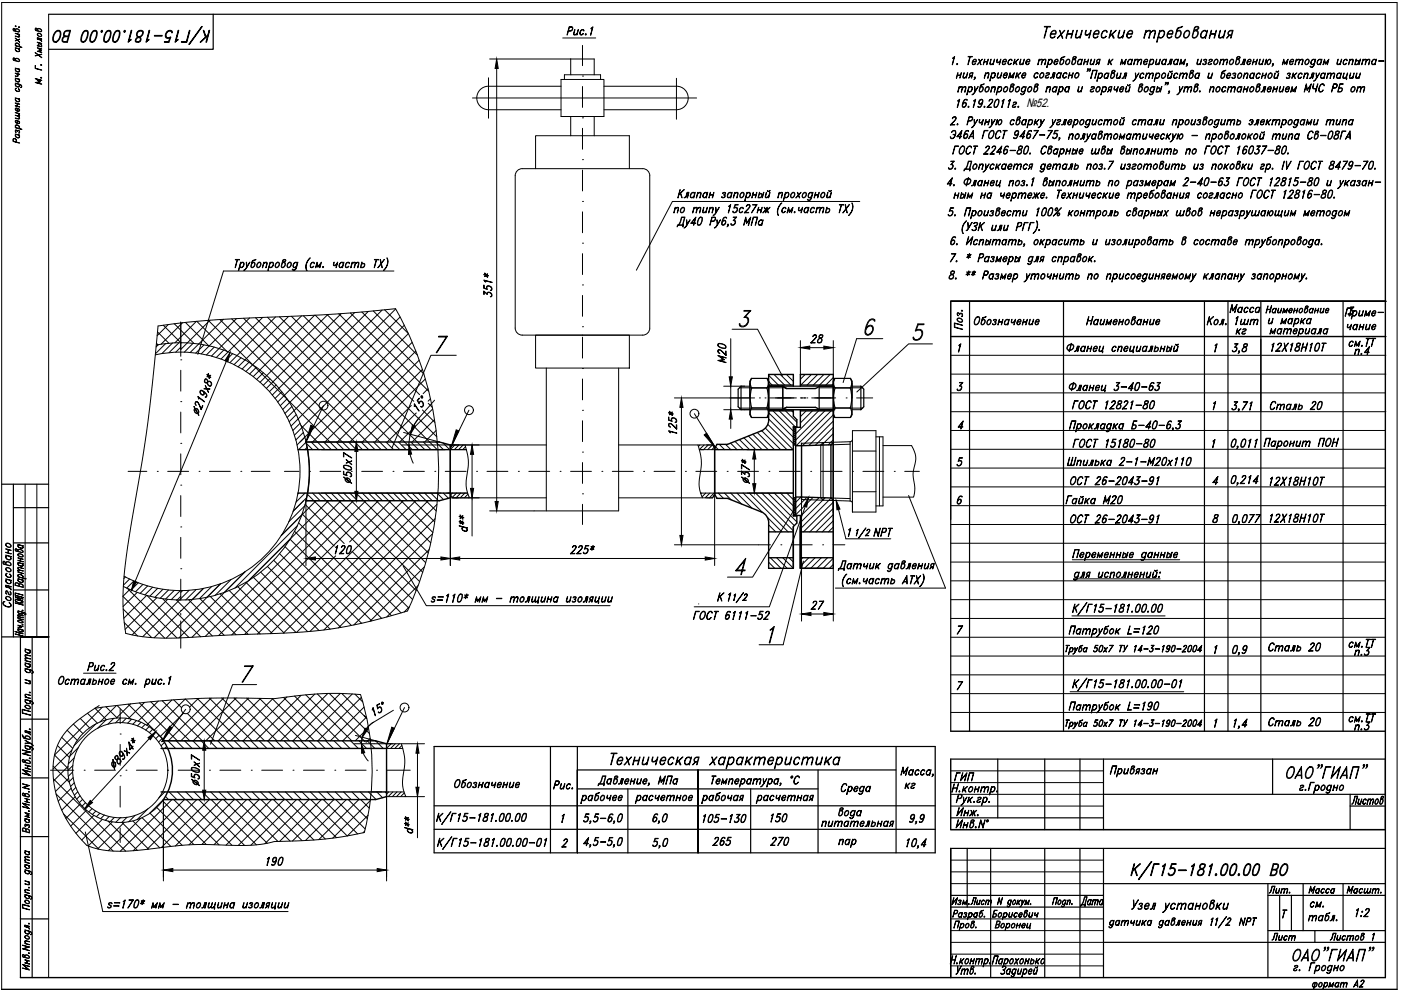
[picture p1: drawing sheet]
<svg xmlns="http://www.w3.org/2000/svg" width="594mm" height="420mm" viewBox="0 0 594 420" stroke-linecap="round" stroke-linejoin="round" font-family="sans-serif">
<defs><g id="words">
<text font-size="10.6" x="257.9" y="327">Техническая характеристика</text>
<text font-size="10.1" x="544.3" y="331.3">ОАО&quot;ГИАП&quot;</text>
<text font-size="9.7" x="547.2" y="408.5">ОАО&quot;ГИАП&quot;</text>
<g font-size="8.4">
<text x="405" y="184.1">4 Прокладка Б-40-6,3</text>
<text x="534.8" y="191.6">Паронит ПОН</text>
<text x="403.9" y="415.6">Утв. Задирей</text>
</g>
<g font-size="7.9">
<text x="512.9" y="223.7">8 0,077</text>
<text x="513.6" y="279">1 0,9</text>
<text x="513.6" y="310.1">1 1,4</text>
<text x="456.8" y="385.6">Дата</text>
<text x="468.8" y="394.8">датчика давления 1 NPT</text>
</g>
<g font-size="7.5">
<text x="405" y="151">1 1 3,8</text>
<text x="451.2" y="150.6">Фланец специальный</text>
<text x="404.6" y="167.2">3 Фланец 3-40-63</text>
<text x="275.5" y="350.3">6,0</text>
<text x="44.4" y="386.6">s=170* мм - толщина изоляции</text>
</g>
<g font-size="7.1">
<text x="239.2" y="16.2">Рис.1</text>
<text x="404.3" y="35.6">ния, приемке согласно</text>
<text x="402.9" y="66.7">ГОСТ 2246-80.</text>
<text x="520.3" y="133.7">Масса</text>
<text x="409.2" y="141.1" transform="rotate(-90 409.2 141.1)">Поз.</text>
<text x="411.7" y="139">Обозначение Наименование Кол.</text>
<text x="522.8" y="139">1шт</text>
<text x="536.6" y="139.7">и марка</text>
<text x="538" y="150.3">12Х18Н10Т</text>
<text x="573.3" y="151.7">п.4</text>
<text x="453.3" y="174.6">ГОСТ 12821-80</text>
<text x="537.3" y="175">Сталь 20</text>
<text x="453.7" y="190.9">ГОСТ 15180-80</text>
<text x="451.2" y="198.6">Шпилька 2-1-М20х110</text>
<text x="452.6" y="206.7">ОСТ 26-2043-91</text>
<text x="537.3" y="207.1">12Х18Н10Т</text>
<text x="450.8" y="214.8">Гайка М20</text>
<text x="452.6" y="223">ОСТ 26-2043-91</text>
<text x="537.3" y="222.6">12Х18Н10Т</text>
<text x="369.4" y="228.6">NPT</text>
<text x="5.6" y="258.6" transform="rotate(-90 5.6 258.6)">Согласовано</text>
<text x="292.8" y="263.9">ГОСТ 6111-52</text>
<text x="536.6" y="277.3">Сталь 20</text>
<text x="573.3" y="279">п.3</text>
<text x="36" y="285.8">Рис.2</text>
<text x="536.6" y="309">Сталь 20</text>
<text x="573.3" y="310.8">п.3</text>
<text x="191.6" y="335.1">Обозначение</text>
<text x="233.5" y="335.8">Рис.</text>
<text x="403.6" y="332.3">ГИП</text>
<text x="268.1" y="341.8">расчетное</text>
<text x="319.3" y="341.8">расчетная</text>
<text x="404.6" y="347.1">Инж.</text>
<text x="571.9" y="342.2">Листов</text>
<text x="297" y="350">105-130</text>
<text x="404.3" y="352.4">Инв.N°</text>
<text x="300.9" y="359.8">265</text>
<text x="325.6" y="359.8">270</text>
<text x="354.2" y="360.5">пар</text>
<text x="573.6" y="389.8">1:2</text>
<text x="553.5" y="391.6">табл.</text>
</g>
<g font-size="6.6">
<text x="535.5" y="134.1">Наименование</text>
<text x="325.6" y="349.6">150</text>
<text x="536.9" y="379.9">Лит. Масса Масшт.</text>
<text x="538" y="400">Лист Листов 1</text>
</g>
<g font-size="5.7">
<text x="570.1" y="141.1">чание</text>
<text x="347.1" y="351.7">питательная</text>
<text x="554.2" y="385.9">см.</text>
</g>
<g font-size="5.3">
<text x="522.8" y="142.9">кг</text>
<text x="382.4" y="335.5">кг</text>
</g>
<text font-size="5.2" x="435.2" y="45.5">№52.</text>
</g></defs>
<!-- layer: 0 -->
<g fill="none" stroke="#000" stroke-width=".42">
<path d="M5.7 12.1l.5 .1 .3 .6a.88 .88 0 0 1 1.2-.5 .88 .88 0 0 1 .4 1.3l-2.3-.5zM5.7 12.2h.4M5.8 12.1l-.1 .6 .2 .4M5.9 12l.6 1.1-.7-.2M6.5 19.3l2.7 .8zM6.5 17.3l1.8-.7zM6.5 16.1l1.8 1.8zM6.5 14.1l1.8 .5h-.5l.5 .6-.1 .5-1.7-.3 1.3 .2 .4-.2-.4-.8zM6.5 11l.3 .2zM6.6 18.4a.94 .94 0 0 1 1.2 0 .94 .94 0 0 1 .1 1.3 .79 .79 0 0 0-.2-1.2 .79 .79 0 0 0-1.1 .4l.2 .5-.3-.5zM6.6 11.1h.1M6.8 12.3l1.1 .3 .2 .9-1.4-.3z"/>
<path d="M7.9 11.4l.4 .2zM8.1 11.5h.1M15 12l.6 .1 .2 .6a.89 .89 0 0 1 1.2-.5 .89 .89 0 0 1 .4 1.3l-2.2-.6zM15 12.1h.4M15.2 12l.1 1M15.3 11.9l.5 1.1-.6-.2M15.8 17.9l1.9 .6zM15.8 16l1.9 .5-1.7-.4v.5l1.6 .5 .1 .6-.3-.5-1.6-.6zM16 14.2a1.06 1.06 0 0 1 1.2 .1 1.06 1.06 0 0 1 .4 1.1 1.05 1.05 0 0 1-1.3 0 1.05 1.05 0 0 1-.3-1.2zM16.1 14.3a.84 .84 0 0 1 1.1 0 .84 .84 0 0 1 .1 1.1l-1.1-.3zM16.2 12.2l1.1 .3 .1 .8-1.3-.2zM16.4 18.6l1 .2 .3 1.1-1.9-.5h.6z"/>
<path d="M16.5 18.6l.9 .3 .2 .9-1.1-.3zM20.6 6v408.5M238.6 16.1h14M247 19.3v8.5M442.9 11.2h2.5l-.1 .2h-2.5zM444 11.4l-1.3 4.8 1.4-4.8M445.8 13.6a1.22 1.22 0 0 1 1.9-.5v1.4h-2.1l.1 1.2a1.02 1.02 0 0 0 1.6-.5 1.05 1.05 0 0 1-1.7 .7 2.06 2.06 0 0 1 .2-2.3zM446 13.6a.89 .89 0 0 1 .9-.5 .89 .89 0 0 1 .8 .7l-.1 .5h-1.9zM449.3 12.9l1.3 3.3zM451.3 12.9l-2.9 3.3zM452.9 12.9l-.2 1.4h1.9l.6-1.4-.9 3.3 .2-1.7h-1.9l-.6 1.7zM456.7 12.9l-.5 2.3 .4 .7 1.5-.7 .8-2.3-.8 3.3v-1l-1.2 1-.9-.3z"/>
<path d="M460.5 12.9l-.1 1.6 .7 .2a2.16 2.16 0 0 0 1.6-1.8l-.9 3.3 .4-2.2-.7 .7-1.1 .3-.3-1zM464.1 13.6a1.22 1.22 0 0 1 1.8-.5v1.4h-2.1l.1 1.2a1.02 1.02 0 0 0 1.6-.5 1.05 1.05 0 0 1-1.7 .7 2.06 2.06 0 0 1 .3-2.3zM464.3 13.6a.89 .89 0 0 1 .9-.5 .89 .89 0 0 1 .7 .7l-.1 .5h-1.9zM467.5 13.6a1.22 1.22 0 0 1 1.8-.5l.3 .5-.3 .2v-.5a1.07 1.07 0 0 0-1.6 .3l-.5 1.1 .1 1a1.02 1.02 0 0 0 1.6-.5 1.05 1.05 0 0 1-1.7 .7 2.06 2.06 0 0 1 .3-2.3zM471.1 12.9l-.5 2.3 2.8-2.3-3.2 3.3zM471.6 14.3l.9 1.9h-.4l-.7-1.7M474.7 12.9l-.5 2.3 .4 .7 1.6-.7 .8-2.3-.9 3.3 .1-1-1.3 1-.8-.3zM478.3 13.6a1.22 1.22 0 0 1 1.8-.5v1.4h-2.1l.1 1.2a1.02 1.02 0 0 0 1.6-.5 1.05 1.05 0 0 1-1.7 .7 2.06 2.06 0 0 1 .3-2.3zM478.5 13.6a.89 .89 0 0 1 .9-.5 .89 .89 0 0 1 .7 .7l-.1 .5h-1.9zM485.8 13.8l1.2-.9 .9 .2-.6 3.1 .3-2.9-.6-.2zM485.9 12.9l-.9 3.3zM487.9 13.8l1.2-.9 .9 .2-.6 3.1 .3-2.9-.7-.2z"/>
<path d="M491.8 12.9l-1.4 4.9zM491.8 13.6a1.2 1.2 0 0 1 1.8-.5 1.88 1.88 0 0 1-.1 2.1 1.88 1.88 0 0 1-2 .7l-.2-.4a1.53 1.53 0 0 0 2.1-.3 1.53 1.53 0 0 0-.2-2.1zM495.4 13.6a1.22 1.22 0 0 1 1.8-.5v1.4h-2.1l.1 1.2a1.02 1.02 0 0 0 1.6-.5 1.05 1.05 0 0 1-1.7 .7 2.06 2.06 0 0 1 .3-2.3zM495.6 13.6a.89 .89 0 0 1 .9-.5 .89 .89 0 0 1 .7 .7l-.1 .5h-1.9zM499 13.6l1.2-.5a1.6 1.6 0 0 1 .2 1.9 1.6 1.6 0 0 1-1.8 .7zM499.6 11.9l-.6 1.4a1.02 1.02 0 0 1 1-.4 1.02 1.02 0 0 1 .9 .7 1.91 1.91 0 0 1-2.4 2.3l-.2-.7 .8-2.8 .8-.7 1.6-.5-2.2 .9M502.4 13.6a1.2 1.2 0 0 1 1.8-.5 1.88 1.88 0 0 1 0 2.1 1.88 1.88 0 0 1-2.1 .7 2.06 2.06 0 0 1 .3-2.3zM502.6 13.6a.99 .99 0 0 1 1.7 0l-.1 1.1a1.47 1.47 0 0 1-1.7 1.2l-.4-.4v-.8zM506.3 13.3l.2-.2 1.1 .2a1.56 1.56 0 0 1 0 1.9 1.56 1.56 0 0 1-1.8 .5zM506.5 11.7a1.01 1.01 0 0 1 1-.5 1.01 1.01 0 0 1 .8 .7l-1.4 1h.6a1.83 1.83 0 0 1 .3 2.2 1.83 1.83 0 0 1-2.1 .8l-.1-.7zM506.7 11.7l-.3 1.2 1.9-1M508.1 11.4v.7"/>
<path d="M508.2 11.7l-1.1-.3-.7 .5M509.6 13.6a1.22 1.22 0 0 1 1.8-.5l.3 .5a1.54 1.54 0 0 0-2.1 .2 1.54 1.54 0 0 0 .1 2.1l1.5-.4a1.22 1.22 0 0 1-1.9 .4 2.06 2.06 0 0 1 .3-2.3zM511.9 12.9l-.9 3.3zM513.6 12.9l-.2 1.4h1.9l.6-1.4-.9 3.3 .2-1.7h-1.9l-.6 1.7zM517.4 12.9l-.5 2.3 .4 .7 1.5-.7 .9-2.3-.9 3.3v-1l-1.2 1-.9-.3zM521 13.3l.7-.4h1.2l-.9 3.3 .1-1.2h-.7l-1.3 1.2 1.1-1.2-.5-1zM521.2 13.3l1.4-.2-.4 1.6-1.3-.2zM5.7 24.6l.5 .1 .3 .7a.88 .88 0 0 1 1.2-.6 .88 .88 0 0 1 .4 1.3l-2.3-.5zM5.7 24.7h.4M5.8 24.6l-.1 .6 .2 .4M5.9 24.6l.6 1.1-.7-.2M6.5 35.2l2.4 .8 .3 .8-.3 .3 .2-.4-.2-.6z"/>
<path d="M6.5 33.1l1.8 .6zM6.5 31l1.8 .6-1.2-.3 .5 1h-1.1l1-.2-.4-.8zM6.5 28.9l1.8 .6zM6.5 20.2l1.8 .6zM6.6 37.5h.4h-.3a.79 .79 0 0 0 .4 1.1 .79 .79 0 0 0 1.1-.5l-.4-.4 .5 .5a.92 .92 0 0 1-1.2 .5 .92 .92 0 0 1-.5-1.2zM6.6 35.6l.2-.2a.79 .79 0 0 0 .2 1.2 .79 .79 0 0 0 1.2-.4l-.3-.5 .4 .6a.92 .92 0 0 1-1.2 .5 .92 .92 0 0 1-.5-1.2zM6.6 33.5l.2-.2a.79 .79 0 0 0 .2 1.2 .79 .79 0 0 0 1.2-.4l-.3-.5 .4 .5a.92 .92 0 0 1-1.2 .6 .92 .92 0 0 1-.5-1.2zM6.6 29.2l.2-.1a.78 .78 0 0 0 .2 1.2 .78 .78 0 0 0 1.2-.5l-.3-.4 .4 .5a.92 .92 0 0 1-1.2 .5 .92 .92 0 0 1-.5-1.2zM6.6 20.6l.2-.1a.79 .79 0 0 0 .2 1.1 .79 .79 0 0 0 1.2-.4l-.3-.5 .4 .6a.92 .92 0 0 1-1.2 .5 .92 .92 0 0 1-.5-1.2zM6.8 24.8l1.1 .3 .2 .9-1.4-.3zM14.9 33.3l2.8 .7-2.3-.5 1.8 1.2-1.8 .3 2.3 .7-2.8-.7 2-.3zM14.9 27.8l.1 1.1 2.7 .9-2.8-.8z"/>
<path d="M14.9 23.6l2.8-.6zM14.9 22.2l2.8 2.3zM15.8 20.2l1.9 .5-1.3-.2 1.2 1-1.2 .3 1.3 .4-1.9-.5 1.5-.3zM17.3 32.9l.4 .2zM17.3 27.4l.4 .3zM17.4 33h.1M17.4 27.6h.1M207.1 33v17.1M207.6 25h44.4v6.7M210.6 29v183.6M237.9 36.6l-30.7-.1a5 5 0 0 0-5 5 5 5 0 0 0 5 5h30.7M237.9 33.7h18.2v15.7h-18.2z"/>
<path d="M239.3 33.7v-2h15.4v2M242 25v6.7M247 32.3h.1M247 36.7v8.8M256.1 36.6l30.7-.1a5 5 0 0 1 5 5 5 5 0 0 1-5 5h-30.7M286.8 33.2v17.3M404 24.6l.8-.7-1 3.5 .8-3.1zM405.7 27.1h.4l-.2 .3zM405.8 27.1h.1M406.7 37.4l.8-.7 .6 .2-.4 2.1 .3-2-.5-.1zM406.7 36.7l-.6 2.3zM408.1 37.4l.9-.7 .6 .2-.4 2.1 .2-2-.5-.1z"/>
<path d="M410.5 23.9h1.7zM410.9 36.7l-1 3.5zM410.9 37.2l.6-.5a1.21 1.21 0 0 1 .8 1.4 1.21 1.21 0 0 1-1.4 .9l-.4-.5a1.08 1.08 0 0 0 1.5-.1 1.08 1.08 0 0 0-.1-1.5zM411.3 24.1l-.9 3.3 1-3.3M412.6 25.6l1.1-.5 .3 .7-.1 .5h-1.5l.1 .8a.7 .7 0 0 0 1.1-.3l-.5 .6-.7-.1-.2-.9zM412.7 25.6l.9-.3 .3 .5-.1 .3h-1.3zM413.5 38.7l1.3-2-1.8 3-.8 .5 1.3-1.5-.3-2 .2 2.3M415 25.1l1 2.3zM415.6 37.2l.9-.3a1.12 1.12 0 0 1 .1 1.3 1.12 1.12 0 0 1-1.2 .5zM416.1 36l-.4 1 .5-.3a1.21 1.21 0 0 1 .7 1.5 1.21 1.21 0 0 1-1.4 .8l-.3-.6 .5-2 .5-.5 1.2-.4-1.5 .7M416.5 25.1l-2.1 2.3zM417.5 25.1l-.1 1h1.3l.4-1-.6 2.3 .2-1.1h-1.3l-.5 1.1z"/>
<path d="M418 37.2l.7-.5a1.21 1.21 0 0 1 .7 1.5 1.21 1.21 0 0 1-1.4 .8l-.3-.5zM418.2 37.2l.8-.3a1.04 1.04 0 0 1 .2 1.4 1.04 1.04 0 0 1-1.4 .2zM420.2 25.1l-.3 1.7 .2 .5 1.1-.5 .6-1.7-.6 2.3v-.6l-.8 .6-.7-.1zM420.6 37.4l.9-.7 .6 .2-.5 2.1 .3-2-.5-.1zM420.7 36.7l-.7 2.3zM422.8 25.1l.2 1.3 1.1-.5 .3-.8-.6 2.3 .3-1.5-1.3 .7zM423.3 36.7l-.9 3.5zM423.3 37.2l.7-.5a1.21 1.21 0 0 1 .7 1.5 1.21 1.21 0 0 1-1.3 .8l-.4-.5a1.08 1.08 0 0 0 1.5-.1 1.08 1.08 0 0 0-.1-1.5zM425.4 25.6l1-.5 .4 .7-.2 .5h-1.4v.8a.7 .7 0 0 0 1.2-.3l-.6 .6-.6-.1-.2-.9zM425.7 25.4l.7-.1 .2 .8h-1.4zM425.9 37.2l.6-.5a1.21 1.21 0 0 1 .8 1.4 1.21 1.21 0 0 1-1.4 .9l-.4-.5zM426 37.2l.5-.3a1.03 1.03 0 0 1 .6 1.2 1.03 1.03 0 0 1-1.2 .8l-.3-.9z"/>
<path d="M427.7 25.6l.7-.5 .6 .2v.5v-.4a1.1 1.1 0 0 0-1.3 .5 1.1 1.1 0 0 0 .1 1.4l1.1-.4-.7 .5-.6-.1-.2-.9zM428.5 37l.8-.1a1.07 1.07 0 0 1 .2 1.3 1.07 1.07 0 0 1-1.3 .5zM428.7 35.9l.5-.4 .8 .2a.85 .85 0 0 1-1 1 1.21 1.21 0 0 1 .8 1.4 1.21 1.21 0 0 1-1.4 .9l-.3-.6zM430.3 25.1l-.3 1.7 1.9-1.7-2.3 2.3zM430.7 26.1l.5 1.3h-.2l-.5-1.1M430.9 37.2l.7-.5a1.21 1.21 0 0 1 .7 1.4 1.21 1.21 0 0 1-1.4 .9l-.4-.5zM431 37.2l.9-.3a1.04 1.04 0 0 1 .2 1.4 1.04 1.04 0 0 1-1.4 .2zM432.8 25.1l-.3 1.7 .3 .5 1-.5 .6-1.7-.6 2.3v-.6l-.8 .6-.6-.1zM433.4 37.2l.7-.5h.4l.4 .5a1.08 1.08 0 0 0-1.5 .2 1.08 1.08 0 0 0 .1 1.5l1-.4-.6 .5-.7-.1-.1-.9zM435 36.7l-.8 3-1 .5-.4-.5 .5 .3 .8-.3zM435.3 25.6l1.1-.5 .3 .7-.1 .5h-1.4v.8a.7 .7 0 0 0 1.1-.3l-.5 .6-.6-.1-.2-.9zM435.4 25.6l.9-.3 .3 .5-.1 .3h-1.3z"/>
<path d="M436.1 37.2l.6-.5a1.21 1.21 0 0 1 .8 1.4 1.21 1.21 0 0 1-1.4 .9l-.4-.5zM436.2 37.2l.9-.3a1.04 1.04 0 0 1 .2 1.4 1.04 1.04 0 0 1-1.5 .2zM438.8 37l.7-.1a1.06 1.06 0 0 1 .3 1.3 1.06 1.06 0 0 1-1.3 .5zM439 35.9l.4-.4 .8 .2a.85 .85 0 0 1-.9 1 1.21 1.21 0 0 1 .7 1.4 1.21 1.21 0 0 1-1.4 .9l-.3-.6zM440.6 25.8l.8-.7 .7 .2-.5 2.1 .3-2-.5-.1zM440.6 25.1l-.6 2.3zM442.1 25.8l.8-.7 .6 .2-.4 2.1 .2-2-.4-.1zM444 37.4l.8-.7 .7 .2-.5 2.1 .3-2-.5-.1zM444 36.7l-.6 2.3zM444.8 25.1l-1 3.5zM444.8 25.6l.6-.5a1.21 1.21 0 0 1 .8 1.4 1.21 1.21 0 0 1-1.4 .9l-.4-.5a1.08 1.08 0 0 0 1.5-.1 1.08 1.08 0 0 0-.1-1.5zM446.6 37.2l.6-.5h.4l.4 .5a1.07 1.07 0 0 0-1.5 .2 1.07 1.07 0 0 0 .2 1.5l1-.4-.7 .5-.6-.1-.2-.9z"/>
<path d="M447.3 25.6l1-.5 .4 .7-.2 .5h-1.4v.8a.72 .72 0 0 0 1.2-.3l.1 .1a.85 .85 0 0 1-1.3 .4l-.2-.9zM447.6 25.4l.7-.1 .2 .8h-1.3zM448.2 36.7l-.7 2.3zM449.4 36.7l-1 3.5zM449.4 37.2l.6-.5a1.21 1.21 0 0 1 .8 1.5 1.21 1.21 0 0 1-1.4 .8l-.4-.5a1.08 1.08 0 0 0 1.5-.1 1.08 1.08 0 0 0-.1-1.5zM449.8 25.6l.9-.3 .3 .8a1.01 1.01 0 0 1-1.5 1zM450.2 24.4l-.4 1 .5-.3a1.21 1.21 0 0 1 .8 1.4 1.21 1.21 0 0 1-1.4 .9l-.3-.6 .5-2 .5-.5 1.2-.4-1.5 .7M451.9 37.2l.7-.5h.4l.4 .5a1.07 1.07 0 0 0-1.5 .2 1.07 1.07 0 0 0 .1 1.5l1-.4-.7 .5-.6-.1-.2-.9zM452.2 25.6l.6-.5a1.21 1.21 0 0 1 .8 1.4 1.21 1.21 0 0 1-1.4 .9l-.4-.5zM452.3 25.6l.9-.3a1.04 1.04 0 0 1 .2 1.4 1.04 1.04 0 0 1-1.4 .2zM453.5 36.7l-.7 2.3zM454.9 25.4l.7-.1a1.05 1.05 0 0 1 .3 1.3 1.05 1.05 0 0 1-1.3 .5z"/>
<path d="M455.2 24.3l-.2 .8 1.4-.7M455.2 24.1h1.1a.88 .88 0 0 1-.9 1 1.21 1.21 0 0 1 .7 1.5 1.21 1.21 0 0 1-1.3 .8l-.4-.6zM456.2 24.1v.5M456.3 24.3l-.8-.2-.5 .3M457.2 25.6l.7-.5h.4l.4 .5a1.07 1.07 0 0 0-1.5 .2 1.07 1.07 0 0 0 .1 1.5l1.1-.4-.7 .5-.6-.1-.2-.9zM457.5 36.7l-.4 1.7 .3 .5 1.1-.5 .5-1.7-.6 2.3 .1-.6-.9 .6-.6-.1zM458.8 25.1l-.6 2.3zM460 25.1l-.1 1h1.3l.4-1-.6 2.3 .2-1.1h-1.3l-.5 1.1zM461.2 30.1l.3-.7-.3 .2-.1-.3 .4-.2-.1 .7-.5 .5M461.3 29.3h.1M461.3 29.6l.1 .2M462.1 30.1l.3-.7-.3 .2v-.3l.3-.2-.1 .7-.5 .5"/>
<path d="M462.2 29.3h.1M462.2 29.6l.1 .2M462.4 38.7h1.2M462.7 25.1l-.3 1.7 .2 .5 1.1-.5 .6-1.7-.6 2.3v-.6l-.8 .6-.7-.1zM462.7 38l-.2 .9M462.8 37h1.2M463 36.9l-.4 .3a.95 .95 0 0 1 1.5-.3l-.2 .6-1.4 .7M463.4 29.8h1.9l-1 3.5 .8-3.4h-1.6l-1 3.4zM463.9 36.9l-.2 .6M463.9 37.4l-1.3 .6-.3 .9a.96 .96 0 0 0 1.4-.4l-.3 .4M465 37.2l.7-.5a1.21 1.21 0 0 1 .8 1.4 1.21 1.21 0 0 1-1.4 .9l-.4-.5zM465.2 37.2l.9-.3a1.04 1.04 0 0 1 .1 1.4 1.04 1.04 0 0 1-1.4 .2z"/>
<path d="M465.3 25.4l1.2-.3-.6 2.3 .1-.8h-.5l-.9 .8 .7-.8-.3-.7zM465.4 25.4l1-.1-.3 1.1-.9-.1zM466 30.9l-.9 3.5zM466 31.4l.7-.5a1.21 1.21 0 0 1 .7 1.5 1.21 1.21 0 0 1-1.3 .9l-.4-.5a1.07 1.07 0 0 0 1.4-.2 1.07 1.07 0 0 0-.1-1.5zM467.7 36.7l-.9 3.5zM467.7 37.2l.7-.5a1.21 1.21 0 0 1 .7 1.5 1.21 1.21 0 0 1-1.4 .8l-.4-.5a1.08 1.08 0 0 0 1.5-.1 1.08 1.08 0 0 0-.1-1.5zM468.5 31.4a.85 .85 0 0 1 1.3-.3l.2 .3a1.08 1.08 0 0 0-1.5 .2 1.08 1.08 0 0 0 .1 1.5l1-.3-.6 .5-.6-.2-.2-.8zM470.1 30.9l-.6 2.4zM470.4 25.1l-.3 1.7 1.9-1.7-2.2 2.3zM470.4 37l1-.1-.3 1.1-.9-.1zM470.4 36.9l1.1-.2-.6 2.3 .1-.8h-.5l-.9 .8 .8-.8-.4-.7zM470.8 26.1l.6 1.3h-.3l-.5-1.1"/>
<path d="M471.4 31.3l.7-.2a1.05 1.05 0 0 1 .2 1.4 1.05 1.05 0 0 1-1.2 .4zM471.5 30.1l.5-.3 .8 .1a.87 .87 0 0 1-.9 1 1.21 1.21 0 0 1 .7 1.5 1.21 1.21 0 0 1-1.4 .9l-.3-.7zM471.7 30.1l-.2 .8 1.3-.6M472.6 36.7l.2 1.3 1-.5 .4-.8-.6 2.3 .2-1.5-1.2 .7-.2-.7zM472.7 29.9v.5M472.7 30.1l-.7-.2-.5 .4M473.8 30.9l-.3 1.7 .3 .5 1.1-.5 .5-1.7-.6 2.4 .1-.7-.9 .7-.6-.2zM475.1 37.2l1.1-.5 .4 .7-.2 .5h-1.5l.1 .8a.73 .73 0 0 0 1.2-.3v.1a.85 .85 0 0 1-1.3 .4l-.1-.9zM475.3 37.2l.9-.3 .1 .8h-1.3zM475.7 25.1l.5 1.8 1.4-1.8-.7 2.3 .4-1.6-1.3 1.5-.3-1.5-.6 1.6zM477 30.9h.8l-.6 2.4 .5-2.2h-.6l-.7 2-.7 .2 .7-.4zM477.7 36.7l-.4 1.7 .3 .5 1.1-.5 .5-1.7-.6 2.3 .1-.6-.9 .6-.6-.1z"/>
<path d="M478.1 35.9l.4 .3 .7-.3-.5 .5-.5-.2zM478.5 25.6l.7-.5h.4l.4 .5a1.07 1.07 0 0 0-1.5 .2 1.07 1.07 0 0 0 .1 1.5l1-.4-.7 .5-.6-.1-.2-.9zM480.1 25.1l-.6 2.3zM481.2 25.8l.9-.7 .6 .2-.5 2.1 .3-2-.5-.1zM481.3 25.1l-.6 2.3zM481.7 32.9l1.3-2-1.9 3-.8 .5 1.4-1.5-.3-2 .2 2.4M482.7 25.8l.8-.7 .7 .2-.5 2.1 .3-2-.5-.1zM483.1 37l.8-.1a1.07 1.07 0 0 1 .2 1.3 1.07 1.07 0 0 1-1.3 .5zM483.3 35.9l.5-.4 .8 .2a.85 .85 0 0 1-1 1 1.21 1.21 0 0 1 .8 1.4 1.21 1.21 0 0 1-1.4 .9l-.4-.6zM483.5 35.9l-.3 .8 1.4-.7M483.7 31.4l.6-.5 .7 .2v.5l-.1-.3a1.09 1.09 0 0 0-1.3 .4 1.09 1.09 0 0 0 .2 1.4l1-.3-.7 .5-.6-.2-.2-.8zM484.4 35.7v.5"/>
<path d="M484.5 35.9l-.7-.2-.5 .3M485.3 25.6l1-.5 .4 .7-.2 .5h-1.4v.8a.72 .72 0 0 0 1.2-.3l-.6 .6-.6-.1-.2-.9zM485.4 25.6l.9-.3 .2 .8h-1.4zM485.5 37.2l.7-.5a1.21 1.21 0 0 1 .7 1.5 1.21 1.21 0 0 1-1.4 .8l-.4-.5zM485.6 37.2l.9-.3a1.04 1.04 0 0 1 .2 1.4 1.04 1.04 0 0 1-1.4 .2zM486.2 31.6l.8-.7 .6 .2-.4 2.2 .2-2-.5-.2zM486.2 30.9l-.6 2.4zM487.6 31.6l.8-.7 .7 .2-.5 2.2 .3-2-.5-.2zM487.8 25.1l-.9 3.5zM487.8 25.6l.6-.5a1.21 1.21 0 0 1 .8 1.4 1.21 1.21 0 0 1-1.4 .9l-.4-.5a1.08 1.08 0 0 0 1.5-.1 1.08 1.08 0 0 0-.1-1.5zM488 37.2l.7-.5h.4l.4 .5a1.08 1.08 0 0 0-1.5 .2 1.08 1.08 0 0 0 .1 1.5l1-.4-.7 .5-.6-.1-.1-.9zM489.6 36.7l-.8 3a.85 .85 0 0 1-1.3 .3l-.2-.3 .6 .3 .8-.3z"/>
<path d="M490.3 30.9l-.9 3.5zM490.3 31.4l.7-.5a1.21 1.21 0 0 1 .7 1.5 1.21 1.21 0 0 1-1.3 .9l-.4-.5a1.07 1.07 0 0 0 1.4-.2 1.07 1.07 0 0 0-.1-1.5zM490.4 25.1l-.3 1.7 .3 .5 1.1-.5 .5-1.7-.6 2.3 .1-.6-.9 .6-.6-.1zM490.7 37.5h1.1l-.1 .9-.5 .5h-.8zM490.8 36.7v.7l.8-.2 .4 .7-.6 1-1.2 .1zM492.5 36.7l-.6 2.3zM492.8 31.4l.7-.5a1.21 1.21 0 0 1 .8 1.5 1.21 1.21 0 0 1-1.4 .9l-.4-.5zM493 25.6l.6-.5h.4l.4 .5a1.07 1.07 0 0 0-1.5 .2 1.07 1.07 0 0 0 .2 1.5l1-.4-.7 .5-.6-.1-.2-.9zM493 31.4l.9-.3a1.04 1.04 0 0 1 .1 1.4 1.04 1.04 0 0 1-1.4 .3zM494.2 35.9l.3-.7-.3 .2v-.4l.3-.1-.1 .6-.5 .5M494.3 35h.1M494.4 35.4v.1"/>
<path d="M494.6 25.1l-.7 2.3zM495.1 35.9l.4-.7-.4 .2v-.4l.3-.1v.6l-.6 .5M495.2 35h.1M495.3 35.4l.1 .1M495.5 30.9l-.3 1.7 .3 .5 1-.5 .6-1.7-.6 2.4v-.7l-.8 .7-.6-.2zM495.6 39.5l.3-.6h-.4l.4-.4v.7l-.6 .5M495.7 38.7h.1M495.8 39l.1 .2M496 30.1l.3 .3 .7-.3-.5 .5zM496.3 25.1h.8l-.6 2.3 .4-2.1h-.5l-.7 2-.7 .1 .6-.3zM498 25.6l.7-.5h.4l.4 .5a1.07 1.07 0 0 0-1.5 .2 1.07 1.07 0 0 0 .1 1.5l1-.4a.85 .85 0 0 1-1.3 .4l-.1-.9zM498 31.4l.7-.5 .6 .2v.5v-.3a1.09 1.09 0 0 0-1.4 .4 1.09 1.09 0 0 0 .2 1.4l1-.3-.6 .5-.7-.2-.1-.8z"/>
<path d="M499.6 25.1l-.6 2.3zM500.4 38.7l1.3-2-1.9 3-.8 .5 1.4-1.5-.3-2 .2 2.3M500.5 31.6l.8-.7 .7 .2-.5 2.2 .3-2-.5-.2zM500.5 30.9l-.6 2.4zM500.8 25.1l.5 1.8 1.4-1.8-.7 2.3 .4-1.6-1.3 1.5-.3-1.5-.6 1.6zM502 31.6l.8-.7 .6 .2-.4 2.2 .2-2-.4-.2zM502.4 37.4l.9-.7 .6 .2-.4 2.1 .2-2-.5-.1zM502.5 36.7l-.6 2.3zM503.2 27.9l.3-.6h-.4l.4-.4v.7l-.6 .5M503.3 27.1h.1M503.4 27.4l.1 .2M503.9 37.4l.8-.7 .7 .2-.5 2.1 .3-2-.5-.1z"/>
<path d="M504.7 31.3l.7-.2a1.05 1.05 0 0 1 .3 1.4 1.05 1.05 0 0 1-1.3 .4zM504.9 30.1l.5-.3 .7 .1a.87 .87 0 0 1-.9 1 1.21 1.21 0 0 1 .8 1.5 1.21 1.21 0 0 1-1.4 .9l-.4-.7zM505 30.1l-.2 .8 1.4-.6M506 29.9v.5M506.1 30.1l-.8-.2-.5 .4M506.7 37l.7-.1a1.07 1.07 0 0 1 .2 1.3 1.07 1.07 0 0 1-1.3 .5zM506.8 35.9l.5-.4 .8 .2a.85 .85 0 0 1-1 1 1.21 1.21 0 0 1 .8 1.4 1.21 1.21 0 0 1-1.4 .9l-.3-.6zM507 35.9l-.3 .8 1.4-.7M507.1 31.4a.85 .85 0 0 1 1.2-.3l.2 .3a1.08 1.08 0 0 0-1.5 .2 1.08 1.08 0 0 0 .1 1.5l1.1-.3-.7 .5-.6-.2-.2-.8zM507.9 35.7v.5M508 25.1l-.3 1.7 .2 .5 1.1-.5 .6-1.7-.7 2.3 .1-.6-.8 .6-.7-.1zM508 35.9l-.7-.2-.5 .3"/>
<path d="M508.6 38.7h.4l-.2 .3zM508.6 30.9l-.6 2.4zM508.7 38.7h.1M510.1 27.1h1.2M510.5 25.4h1.1M510.7 25.3l-.3 .3a.82 .82 0 0 1 1.2-.3l-.3 .8 .2 .8a.97 .97 0 0 1-1.4 .4l-.1-.4 .2 .4M511.5 25.3l-.1 .6-.6 .4 .5 .1-.2 .9M512.4 27.1h1.2M512.6 30.9l-.3 1.7 .3 .5 1-.5 .6-1.7-.6 2.4v-.7l-.8 .7-.6-.2zM512.7 26.4l-.2 .9M512.8 25.4h1.2M513 25.3l-.4 .3a.96 .96 0 0 1 1.4-.3l-.1 .6-1.4 .7"/>
<path d="M513.3 37.4l.9-.7 .6 .2-.4 2.1 .2-2-.5-.1zM513.4 36.7l-.6 2.3zM513.9 25.3l-.2 .6M513.9 25.8l-1.4 .6-.2 .9a.96 .96 0 0 0 1.4-.4l-.3 .4M515 25.6l.7-.5a1.21 1.21 0 0 1 .7 1.5 1.21 1.21 0 0 1-1.3 .8l-.4-.5zM515.1 25.6l.9-.3a1.04 1.04 0 0 1 .2 1.4 1.04 1.04 0 0 1-1.4 .2zM515.9 37.2l.7-.5a1.21 1.21 0 0 1 .7 1.5 1.21 1.21 0 0 1-1.4 .8l-.4-.5zM516 37.2l.9-.3a1.04 1.04 0 0 1 .2 1.4 1.04 1.04 0 0 1-1.4 .2zM517.6 25.8l.9-.7 .6 .2-.4 2.1 .2-2-.5-.1zM517.7 25.1l-.7 2.3zM518.1 31.4l.9-.3a1.12 1.12 0 0 1 .1 1.4 1.12 1.12 0 0 1-1.3 .4zM518.4 37.2l.7-.5 .6 .2v.5v-.4a1.09 1.09 0 0 0-1.4 .5 1.09 1.09 0 0 0 .2 1.4l1-.4-.6 .5-.6-.1-.2-.9z"/>
<path d="M518.5 30.3l-.4 1 .5-.4a1.21 1.21 0 0 1 .8 1.5 1.21 1.21 0 0 1-1.4 .9l-.4-.7 .6-2 1.6-.8-1.5 .6M519.1 25.8l.8-.7 .7 .2-.5 2.1 .3-2-.5-.1zM520.5 31.4a.83 .83 0 0 1 1.2-.3v1h-1.4v.8a.71 .71 0 0 0 1.2-.3l-.6 .7-.6-.2-.2-.8zM520.6 31.4l.9-.3 .2 .8h-1.4zM520.9 37.4l.8-.7 .7 .2-.5 2.1 .3-2-.5-.1zM521 36.7l-.7 2.3zM521.7 25.6l.6-.5a1.21 1.21 0 0 1 .8 1.4 1.21 1.21 0 0 1-1.4 .9l-.4-.5zM521.8 25.6l.9-.3a1.04 1.04 0 0 1 .2 1.4 1.04 1.04 0 0 1-1.5 .2zM522.4 37.4l.8-.7 .6 .2-.4 2.1 .2-2-.4-.1zM522.5 32.9h1.1M522.9 31.3h1.1M523.1 31.1l-.4 .3 .7-.5 .6 .2-.4 .8 .2 .9a.96 .96 0 0 1-1.4 .3v-.3l.1 .3"/>
<path d="M523.9 31.1v.3l-.7 .7 .5 .2-.2 .8M524.4 25.4l.7-.1a1.05 1.05 0 0 1 .2 1.3 1.05 1.05 0 0 1-1.2 .5zM524.7 24.3l-.2 .8 1.3-.7M524.7 24.1h1.1a.88 .88 0 0 1-.9 1 1.21 1.21 0 0 1 .7 1.5 1.21 1.21 0 0 1-1.4 .8l-.3-.6zM524.9 37.2l.7-.5h.4l.4 .5a1.07 1.07 0 0 0-1.5 .2 1.07 1.07 0 0 0 .1 1.5l1-.4a.85 .85 0 0 1-1.3 .4l-.1-.9zM525.1 31.4l.7-.5a1.21 1.21 0 0 1 .7 1.5 1.21 1.21 0 0 1-1.3 .9l-.5-.5zM525.3 31.4l.8-.3a1.03 1.03 0 0 1 .2 1.4 1.03 1.03 0 0 1-1.4 .3zM525.6 24.1v.5M525.7 24.3l-.7-.2-.5 .3M526.5 36.7l-.6 2.3zM527.4 25.1h.8l-.7 2.3 .5-2.1h-.5l-.7 2-.7 .1 .9-.8zM527.7 31.6l.9-.7 .6 .2-.4 2.2 .2-2-.5-.2z"/>
<path d="M527.7 36.7l-.1 1h1.3l.4-1-.6 2.3 .2-1.1h-1.4l-.4 1.1zM527.8 30.9l-.7 2.4zM529.1 25.6l1.1-.5 .3 .7-.1 .5h-1.5l.1 .8a.7 .7 0 0 0 1.1-.3l-.6 .6-.6-.1-.1-.9zM529.4 25.4h.9v.7h-1.3zM530.3 37.2l.6-.5a1.21 1.21 0 0 1 .8 1.4 1.21 1.21 0 0 1-1.4 .9l-.4-.5zM530.3 31.4a.85 .85 0 0 1 1.3-.3l.2 .3a1.08 1.08 0 0 0-1.5 .2 1.08 1.08 0 0 0 .1 1.5l1-.3-.7 .5-.6-.2-.2-.8zM530.4 37.2l.9-.3a1.04 1.04 0 0 1 .2 1.4 1.04 1.04 0 0 1-1.5 .2zM531.6 25.1l-.1 1h1.3l.4-1-.6 2.3 .2-1.1h-1.4l-.4 1.1zM531.9 30.9l-.6 2.4zM533 31.4a.83 .83 0 0 1 1.2-.3v.5v-.3a1.09 1.09 0 0 0-1.4 .4 1.09 1.09 0 0 0 .2 1.4l1.1-.3-.7 .5-.6-.2-.2-.8zM533.1 36.9h.6a1.06 1.06 0 0 1 .2 1.3 1.06 1.06 0 0 1-1.3 .5zM533.1 35.9l.5-.4 .8 .2a.88 .88 0 0 1-1 1 1.21 1.21 0 0 1 .8 1.5 1.21 1.21 0 0 1-1.4 .8l-.3-.6z"/>
<path d="M533.3 35.9l-.3 .8 1.4-.7M534.2 35.7v.5M534.3 25.1l-.3 1.7 .2 .5 1.1-.5 .6-1.7-.7 2.3 .1-.6-.9 .6-.6-.1zM534.3 35.9l-.7-.2-.5 .3M535.5 30.9l-.2 1h1.4l.4-1-.6 2.4 .1-1.2h-1.3l-.5 1.2zM536 36.7h.8l-.7 2.3 .5-2.1h-.5l-.7 2-.7 .1 .6-.3zM536.9 25.1l-.1 1h.5l1-1a1.17 1.17 0 0 1 .5 1.5 1.17 1.17 0 0 1-1.4 .7l-.1-1h-.5l-.5 1.1zM537.7 37.2l1.1-.5 .3 .7-.1 .5h-1.5l.1 .8a.72 .72 0 0 0 1.1-.3l-.6 .6-.6-.1-.2-.9zM537.7 25.6l.5-.3a.94 .94 0 0 1 .5 1.2 .94 .94 0 0 1-1.3 .4zM537.8 37.2l.9-.3 .2 .8h-1.3zM538 31.4a.85 .85 0 0 1 1.3-.3 1.33 1.33 0 0 1-.1 1.5 1.33 1.33 0 0 1-1.4 .5l-.2-.8zM538.1 31.4l.5-.3a1.03 1.03 0 0 1 .7 1.3 1.03 1.03 0 0 1-1.2 .7l-.3-.8z"/>
<path d="M539.6 27.9l.3-.6-.3 .1v-.3l.3-.2-.1 .7-.5 .5M539.7 27.1h.1M539.8 27.4v.2M540.2 36.7l-.1 1h1.3l.4-1-.6 2.3 .2-1.1h-1.4l-.4 1.1zM540.7 30.9l-.4 1.7 .3 .5 1.1-.5 .6-1.7-.7 2.4 .1-.7-.9 .7-.6-.2zM541.2 30.1l.3 .3 .7-.3-.5 .5zM542.9 36.7l-.3 1.7 .2 .5 1.1-.5 .6-1.7-.7 2.3 .1-.6-.9 .6-.6-.1zM544.4 25.1l.4 1.8 1.4-1.8-.6 2.3 .3-1.6-1.2 1.5-.4-1.5-.5 1.6zM545.4 37.2l1.1-.5 .3 .7-.1 .5h-1.5l.1 .8a.72 .72 0 0 0 1.1-.3l-.6 .6-.6-.1-.2-.9zM545.5 37.2l.9-.3 .2 .8h-1.3zM545.6 32.9h1.2M546 31.3h1.1"/>
<path d="M546.2 31.1l-.4 .3 .7-.5 .6 .2-.3 .8 .1 .9a.95 .95 0 0 1-1.4 .3v-.3l.2 .3M547 31.1v.3l-.7 .7 .5 .2-.2 .8M547.2 25.6l1-.5 .4 .7-.2 .5h-1.4v.8a.72 .72 0 0 0 1.2-.3l.1 .1a.85 .85 0 0 1-1.3 .4l-.2-.9zM547.3 25.6l.9-.3 .2 .8h-1.4zM547.9 36.7l.5 1.8 1.4-1.8-.6 2.3 .3-1.6-1.2 1.5-.4-1.5-.6 1.6zM548.4 30.9l-.3 1.7 1.9-1.7-2.3 2.4zM548.8 31.9l.5 1.4h-.2l-.5-1.2M549.6 25.8l.9-.7 .6 .2-.4 2.1 .2-2-.5-.1zM549.7 25.1l-.6 2.3zM550.7 31.4l.7-.5 .6 .2v.5v-.3a1.1 1.1 0 0 0-1.4 .4 1.1 1.1 0 0 0 .2 1.4l1.1-.3-.7 .5-.6-.2-.2-.8zM551.1 25.8l.8-.7 .7 .2-.5 2.1 .3-2-.5-.1zM553.2 31.6l.9-.7 .6 .2-.4 2.2 .2-2-.5-.2z"/>
<path d="M553.3 30.9l-.7 2.4zM553.7 25.6l.6-.5a1.21 1.21 0 0 1 .8 1.5 1.21 1.21 0 0 1-1.4 .8l-.4-.5zM553.8 25.6l.9-.3a1.04 1.04 0 0 1 .2 1.4 1.04 1.04 0 0 1-1.4 .2zM553.9 35.5l.4 2.5 1.8-2.5-1 3.5 .7-2.8-1.5 2.2-.4-2.2-.9 2.8zM556.2 25.6l.7-.5h.4l.3 .5a1.07 1.07 0 0 0-1.4 .2 1.07 1.07 0 0 0 .1 1.5l1-.4-.7 .5-.6-.1-.2-.9zM556.5 30.9h.8l-.7 2.4 .5-2.2h-.6l-.6 2-.7 .2 .6-.4zM557 35.5l-.2 1.4 .3 .6h1.1l.6-2-.9 3.5 .3-1.3h-1.1l-.5-.3zM557.8 25.1l-.8 3a.85 .85 0 0 1-1.3 .3l-.2-.3 .6 .3 .8-.3zM558.3 32.9l1.4-2-1.9 3-.8 .5 1.3-1.5-.2-2 .1 2.4M558.8 25.6l.7-.5h.4l.4 .5a1.07 1.07 0 0 0-1.5 .2 1.07 1.07 0 0 0 .1 1.5l1.1-.4-.7 .5-.6-.1-.2-.9zM559.9 36a.88 .88 0 0 1 .8-.5 .88 .88 0 0 1 .8 .5l-.1 .4-.3-.7a2.08 2.08 0 0 0-1.4 3.2l.8-.2 .6-.5a.99 .99 0 0 1-1.3 .9 .99 .99 0 0 1-.6-1.4zM560.3 31.4l.7-.5 .8 .5a1.08 1.08 0 0 0-1.5 .2 1.08 1.08 0 0 0 .1 1.5l1-.3-.6 .5-.7-.2-.1-.8z"/>
<path d="M560.4 25.1l-.6 2.3zM561.6 25.1l.5 1.8 1.4-1.8-.6 2.3 .3-1.6-1.2 1.5-.4-1.5-.6 1.6zM561.9 30.9l-.6 2.4zM563.1 31.6l.8-.7 .6 .2-.4 2.2 .3-2-.5-.2zM563.1 30.9l-.6 2.4zM564.5 31.6l.9-.7 .6 .2-.5 2.2 .3-2-.5-.2zM565.2 37.2l1.4-.2 .3-1.1-1.3-.2-1 3.3 .9-3.5 1.4 .2v1l-.4 .5-1.4 .2M567.1 31.4l.7-.5 .7 .5a1.08 1.08 0 0 0-1.4 .2 1.08 1.08 0 0 0 .1 1.5l1-.3-.7 .5-.6-.2-.2-.8zM567.4 25.1l-.4 1.7 .3 .5 1.1-.5 .5-1.7-.6 2.3 .1-.6-.9 .6-.6-.1zM567.8 37.4l1.3 .1a1.02 1.02 0 0 1-.8 1.4h-.9zM568.2 35.5h1.4l-1.4 .2-.4 1.5h1l.5 .7-.6 1-1.5 .1zM568.7 30.9l-.6 2.4z"/>
<path d="M569.9 25.6l.6-.5 .6 .2v.5v-.4a1.09 1.09 0 0 0-1.3 .5 1.09 1.09 0 0 0 .2 1.4l1-.4a.85 .85 0 0 1-1.3 .4l-.2-.9zM569.9 30.9l-.3 1.7 .2 .5 1.1-.5 .6-1.7-.5 2.9v-.5h-.3l.2-.7-.9 .7-.6-.2zM572.4 25.8l.8-.7 .6 .2-.4 2.1 .2-2-.4-.1zM572.4 25.1l-.6 2.3zM572.7 30.9l-.3 1.7 .2 .5 1.1-.5 .6-1.7-.7 2.4 .1-.7-.9 .7-.6-.2zM573.2 37.2l.6-.5a1.21 1.21 0 0 1 .8 1.4 1.21 1.21 0 0 1-1.4 .9l-.4-.5zM573.3 37.2l.9-.3a1.04 1.04 0 0 1 .2 1.4 1.04 1.04 0 0 1-1.5 .2zM575 25.9h1l-.1 .9-.5 .5h-.8zM575.1 25.1l-.1 .7h1.1v1l-.7 .6h-1zM575.3 30.9l-.3 1.7 .3 .5 1-.5 .6-1.7-.6 2.4v-.7l-.8 .7-.6-.2zM575.8 37.4l.8-.7 .6 .2-.4 2.1 .3-2-.5-.1zM575.8 36.7l-.6 2.3z"/>
<path d="M576.8 25.1l-.6 2.3zM577.2 37.4l.9-.7 .6 .2-.5 2.1 .3-2-.5-.1zM577.9 25.8l.9-.7 .6 .2-.4 2.1 .2-2-.5-.1zM578 25.1l-.7 2.3zM579.4 25.8l.8-.7 .7 .2-.5 2.1 .3-2-.5-.1zM582 25.6l.6-.5h.4l.4 .5a1.07 1.07 0 0 0-1.5 .2 1.07 1.07 0 0 0 .1 1.5l1.1-.4a.85 .85 0 0 1-1.3 .4l-.2-.9zM583.6 25.1l-.7 2.3zM584.6 25.8h2.2zM6.5 56.8l1.8 .6zM6.5 54l2.7 .9zM6.5 47.7l1.8 .5-.5-.1 .5 .7-.1 .5h-.4l.5 .7-.1 .5-1.7-.4 1.3 .2 .4-.2-.4-.8-1.3-.4 1.6 .2v-.6zM6.5 43.6l1.8 .5-.9-.1v1l.9 .4-1.8-.5 .7 .1v-1.1z"/>
<path d="M6.5 41.5l1.8 .6zM6.6 57.2l.2-.2a.79 .79 0 0 0 .2 1.2 .79 .79 0 0 0 1.2-.4l-.3-.5 .4 .5a.92 .92 0 0 1-1.2 .6 .92 .92 0 0 1-.5-1.2zM6.6 55.9l.2 .3-.3-.6 .1-.5 .5 .2a.71 .71 0 0 1 1 .2 .71 .71 0 0 1-.2 .9l.3-.1M6.6 55.2l.6 .5 .3-.3 .7 .2M6.6 53.1a.94 .94 0 0 1 1.2 .1 .94 .94 0 0 1 .1 1.2 .79 .79 0 0 0-.2-1.2 .79 .79 0 0 0-1.1 .5l.2 .4-.3-.5zM6.6 51.1h.8v1.2l.8-.2-.3-.9 .4 .6a.92 .92 0 0 1-1.2 .5 .92 .92 0 0 1-.5-1.2zM6.6 45.9h.8v1.2l.8-.2-.3-.9 .4 .6a.92 .92 0 0 1-1.2 .5 .92 .92 0 0 1-.5-1.2zM6.6 41.9l.2-.2a.79 .79 0 0 0 .2 1.2 .79 .79 0 0 0 1.2-.4l-.3-.5 .4 .5a.92 .92 0 0 1-1.2 .5 .92 .92 0 0 1-.5-1.1zM6.7 55.2v.8M6.7 51.1l.5 .1v1l-.6-.6zM6.7 45.9l.5 .1v1l-.6-.6zM8.1 55.4v1"/>
<path d="M200.3 41.5h95.1M242 49.4v8.1M247 50h.1M247 54.4v8.9M252 49.4v8.1M403.1 52.8h1.8l-1.9 .2 2-2.2 .3-1-.8-.2-.7 .7a.83 .83 0 0 1 .8-.8 .83 .83 0 0 1 .9 .7l-2.4 2.8M403.7 55.8a.88 .88 0 0 1 1.5-.2 2.39 2.39 0 0 1-1.8 3.2l-.4-.8 .1 .3a1.2 1.2 0 0 0 1.4 .1 1.2 1.2 0 0 0 .6-1.3h-1l1-.1 .1-.9a.9 .9 0 0 0-.9-.6 .9 .9 0 0 0-.9 .6zM405.8 52.7h.4l-.2 .3zM405.9 57.8l1.8 .2h-1.9l2.1-2.7-.9 3.5 .7-3-1.8 2.2M406 52.7h.1M406.1 42.7l.9-.6-1.1 3.4 .8-3.1zM408.1 44.7l.5 .7 1-.7"/>
<path d="M408.2 44.2l.9-.6 .5 .1 .1 .5M408.7 58l.5 .6 .9-.6M408.8 57.5l.8-.7 .5 .2 .2 .5M408.9 43.6l-.7 .8M409 42.4h1M409.2 42.2l-.4 .5a2.34 2.34 0 0 0-.3 2.7M409.3 43.6l.3 .8-.7 1M409.5 56.8l-.7 .8M409.6 55.6h1M409.8 55.5l-.5 .5a2.31 2.31 0 0 0-.3 2.6M409.9 56.8l.3 1-.8 .8M410 42.2l.1 .4v-.4l-.6-.1a3 3 0 0 0-1.3 3.3 1.11 1.11 0 0 0 1.4-.6 1.11 1.11 0 0 0-.5-1.4l-.8 .5"/>
<path d="M410.5 45.2h.4l-.2 .3zM410.5 55.5l.2 .3v-.3l-.7-.2a3.1 3.1 0 0 0-1.2 3.3 1.1 1.1 0 0 0 1.4-.5 1.1 1.1 0 0 0-.5-1.5l-.8 .5M410.6 45.2h.1M410.6 51.2l1.4-.2 .3-1.2-1.3-.2-1 3.4 .9-3.5 1.5 .1v1.1l-.4 .5-1.4 .1M411.2 58h1.6M411.4 57.8h1.3M412.7 55.3l.1 3.5-.2-3-1.9 3zM412.9 42.7l.8-.6-1 3.4 .8-3.1zM413.3 52.7l1.3-2-1.8 3-.8 .4 1.3-1.4-.3-2 .2 2.3M414.7 45.2h1.1M415.1 43.4l.5 .7 1-.7M415.2 42.9l.9-.7 .5 .2 .1 .5"/>
<path d="M415.4 50.7l.2 1.3 1.1-.5 .3-.8-.6 2.3 .3-1.5-1.3 .6zM415.9 42.2l-.7 .9 .2 1M416.3 42.2a2.53 2.53 0 0 1-.7 3.2M416.5 43.7a.83 .83 0 0 1-1.3 .4 1.22 1.22 0 0 1 0-1.5 1.22 1.22 0 0 1 1.4-.4 2.1 2.1 0 0 1-1.9 3.2v-.3l.1 .3M416.6 43.2l-.8 .9M417.4 55.3h1.6l-1.5 .2-1.1 3.3zM417.4 45.2h.1M417.4 45.1l.2 .3-.3 .1zM418.1 50.7l-.2 1h1.4l.4-1-.7 2.3 .2-1.2h-1.3l-.5 1.2zM418.7 45.4h1.7l-1.9 .1 2-2.1 .3-1-.7-.2-.8 .7a.8 .8 0 0 1 .9-.8 .8 .8 0 0 1 .7 1l-2.3 2.4M419.9 55.8a.87 .87 0 0 1 .8-.5 .87 .87 0 0 1 .8 .5 2.36 2.36 0 0 1-1.9 3l-.4-.5v-.8zM420.2 55.6l.7-.1a1.99 1.99 0 0 1-1.1 3.1l-.4-.1-.1-1z"/>
<path d="M420.7 52.7l1.3-2-1.8 3-.8 .4 1.3-1.4-.2-2 .1 2.3M421.6 45.2h1.1M422.4 42.4h1.1M422.5 42.2h1l.1 1.4a2.02 2.02 0 0 1-1.6 1.9l-.4-.1v-1.3zM422.6 42.2l-.9 1.9v1.3M422.8 55.8a.87 .87 0 0 1 .8-.5 .87 .87 0 0 1 .8 .5l-.1 .3-.3-.6a2.08 2.08 0 0 0-1.4 3.1h.5l.9-.6a.99 .99 0 0 1-1.3 .9 .99 .99 0 0 1-.6-1.4zM422.9 50.7l-.2 1h.5l1-1a1.16 1.16 0 0 1 .5 1.4 1.16 1.16 0 0 1-1.4 .7l-.1-1h-.5l-.5 1.2zM423.4 42.2l-.1 1.9-.8 1.3M423.6 51.2l.5-.4a1 1 0 0 1 .5 1.3 1 1 0 0 1-1.2 .6zM425 42.7l.8-.6-1.1 3.4 .9-3.1zM425.3 55.3h1.7zM426.1 55.5l-.9 3.3 1-3.3"/>
<path d="M427.6 42.7l.9-.6-1.1 3.4 .9-3.1zM428.7 51.2l.7-.5 .6 .1v.5l-.1-.3a1.1 1.1 0 0 0-1.3 .4 1.1 1.1 0 0 0 .2 1.4l1-.3-.7 .5-.6-.2-.2-.8zM429.4 45.2h1.2M429.7 44.5l-.3 .9M429.8 43.6h1.2M429.9 58.5h1.1M430 43.4l-.4 .3a.79 .79 0 0 1 .8-.5 .79 .79 0 0 1 .7 .5l-1.6 1M430.3 56.6l.5 .7 .9-.7M430.4 56.1l.9-.6 .4 .1 .2 .5M430.9 43.4l-.2 .7M430.9 43.9l-1.6 1v.5l.4 .1 1-.4-.3 .3M431.1 55.5l-.5 .3a1.02 1.02 0 0 0 0 1.5"/>
<path d="M431.4 50.8h.6a1.07 1.07 0 0 1 .2 1.4 1.07 1.07 0 0 1-1.3 .5zM431.4 49.8l.5-.3 .8 .1a.87 .87 0 0 1-1 1.1 1.2 1.2 0 0 1 .8 1.4 1.2 1.2 0 0 1-1.4 .9l-.3-.7zM431.5 55.5a2.59 2.59 0 0 1-.7 3.1M431.6 49.8l-.3 .9 1.4-.7M431.7 57l-.8 .5a1.02 1.02 0 0 1-.5-1.6 1.02 1.02 0 0 1 1.6-.1l-.1 .7a2.21 2.21 0 0 1-1.7 2.3l-.4-.5 .2 .3M431.7 45.2h.1M431.8 45.1l.2 .1-.3 .3zM431.8 56.5l-.8 .8M432.5 49.6v.6M432.6 49.8l-.7-.2-.5 .4M432.6 57.8l1.9 .2h-2.1l2.2-2.7-.9 3.5 .7-3-1.8 2.2M433.6 51.2l.7-.5 .8 .5a1.08 1.08 0 0 0-1.5 .1 1.08 1.08 0 0 0 .1 1.5l1-.3-.6 .5-.7-.2-.2-.8z"/>
<path d="M435.2 50.7l-.6 2.3zM435.4 58l.4 .6 1-.6M435.5 57.5l.9-.7 .4 .2 .2 .5M436.2 56.8l-.7 .8M436.3 55.6h1M436.4 50.7l-.9 3.4zM436.4 51.2l.7-.5a1.2 1.2 0 0 1 .7 1.4 1.2 1.2 0 0 1-1.4 .9l-.4-.5a1.08 1.08 0 0 0 1.5-.2 1.08 1.08 0 0 0-.1-1.5zM436.4 55.5l-.4 .5a2.42 2.42 0 0 0-.3 2.6M436.6 56.8a1.09 1.09 0 0 1-.5 1.8M437.2 55.5l.2 .3v-.3l-.6-.2a3 3 0 0 0-1.3 3.3 1.1 1.1 0 0 0 1.4-.5 1.1 1.1 0 0 0-.5-1.5l-.8 .5M439 50.7l-.3 1.6 2-1.6-2.3 2.3zM439.4 51.7l.6 1.3h-.2l-.5-1.2"/>
<path d="M440.2 55.3l-2.3 3.5 2.4-3.5h-1.8l1.7 .2M440.8 57.1h2.2zM441.6 52.7l1.3-2-1.9 3-.7 .4 1.3-1.4-.3-2 .2 2.3M446.2 55.3l-2.3 3.5 2.4-3.5h-1.9l1.7 .2M446.4 58.3l.4 .3M446.5 52.7l1.3-2-1.9 3-.7 .4 1.3-1.4-.3-2 .2 2.3M448 56.6a1.25 1.25 0 0 1-.6 2M448.1 52.7h1.2M448.3 57.3l-.5-.7-1 .2 .6-1.5h1.3l-1.2 .2-.5 1.1a.84 .84 0 0 1 1-.1 .84 .84 0 0 1 .4 1 1.08 1.08 0 0 1-.7 1.2 1.08 1.08 0 0 1-1.4-.6l.2 .4a1.07 1.07 0 0 0 1.6-.5M448.4 52l-.2 .8M448.5 51h1.2M448.7 50.8l-.3 .4a.79 .79 0 0 1 .7-.5 .79 .79 0 0 1 .7 .5l-1.6 .9"/>
<path d="M449.1 59.3l.3-.7-.3 .2v-.3l.3-.2-.1 .7-.5 .5M449.2 58.5h.1M449.2 58.8l.1 .2M449.6 50.8l-.1 .7M449.6 51.3l-1.6 1v.5l.4 .2 .8-.2 .3-.3-.4 .3M451.4 50.7h.8l-.6 2.3 .4-2.2h-.5l-.7 2-.7 .2 .6-.3zM453.1 51.2l1.1-.5 .3 .6-.1 .5h-1.4v.9a.69 .69 0 0 0 1.1-.4l-.5 .7-.6-.2-.2-.8zM453.3 51.2l.9-.4 .1 .9h-1.3zM453.6 57.4l.9-.7 .6 .2-.5 2.1 .3-2-.5-.1zM453.7 56.7l-.7 2.3zM455.7 50.7l-1 3.4zM455.7 51.2l.6-.5a1.2 1.2 0 0 1 .8 1.4 1.2 1.2 0 0 1-1.4 .9l-.4-.5a1.08 1.08 0 0 0 1.5-.2 1.08 1.08 0 0 0-.1-1.5z"/>
<path d="M456.2 57.2l.6-.5a1.21 1.21 0 0 1 .8 1.4 1.21 1.21 0 0 1-1.4 .9l-.4-.5zM456.3 57.2l.9-.3a1.04 1.04 0 0 1 .2 1.4 1.04 1.04 0 0 1-1.4 .2zM458.2 51.2l1-.5a1.29 1.29 0 0 1 .2 1.5 1.29 1.29 0 0 1-1.4 .6l-.2-.8zM458.3 51.2l.9-.4a1.04 1.04 0 0 1 .2 1.5 1.04 1.04 0 0 1-1.5 .2zM459.4 56.7h.8l-.6 2.3 .4-2.1h-.5l-.7 2-.7 .1 .6-.3zM460.7 51.2l.7-.5 .8 .5a1.08 1.08 0 0 0-1.5 .1 1.08 1.08 0 0 0 .1 1.5l1-.3-.7 .5-.6-.2-.2-.8zM461.2 58.7l1.4-2-1.9 3-.8 .5 1.3-1.5-.2-2 .1 2.3M462.3 50.7l-.8 3-1.1 .4-.4-.4 .9 .3 .7-.9zM463.2 57.2l.7-.5h.4l.4 .5a1.07 1.07 0 0 0-1.5 .2 1.07 1.07 0 0 0 .1 1.5l1-.4-.6 .5-.7-.1-.1-.9zM463.5 50.7l-.3 1.6 .3 .5 1-.5 .6-1.6-.6 2.3v-.7l-.8 .7-.7-.2zM464.8 56.7l-.6 2.3zM466 51.2l.7-.5 .6 .1v.5v-.3a1.11 1.11 0 0 0-1.4 .4 1.11 1.11 0 0 0 .2 1.4l1-.3-.6 .5-.7-.2-.1-.8z"/>
<path d="M466.1 57l.7-.1a1.06 1.06 0 0 1 .3 1.3 1.06 1.06 0 0 1-1.3 .5zM466.2 55.9l.5-.3 .8 .1a.88 .88 0 0 1-.9 1 1.21 1.21 0 0 1 .7 1.5 1.21 1.21 0 0 1-1.4 .8l-.3-.6zM466.4 55.9l-.2 .8 1.3-.7M467.3 55.7v.5M467.4 55.9l-.7-.2-.5 .3M468.5 51.3l.8-.6 .6 .1-.4 2.2 .3-2-.5-.2zM468.5 57.4l.8-.7 .7 .2-.5 2.1 .3-2-.5-.1zM468.5 50.7l-.6 2.3zM468.6 56.7l-.7 2.3zM469.9 51.3l.9-.6 .6 .1-.4 2.2 .2-2-.4-.2zM470 57.4l.8-.7 .6 .2-.4 2.1 .2-2-.4-.1zM472.5 51.2l.7-.5a1.2 1.2 0 0 1 .8 1.4 1.2 1.2 0 0 1-1.4 .9l-.4-.5z"/>
<path d="M472.5 57.2l.7-.5a1.21 1.21 0 0 1 .8 1.4 1.21 1.21 0 0 1-1.4 .9l-.4-.5zM472.7 51.2l.4-.4a1.04 1.04 0 0 1 .7 1.3 1.04 1.04 0 0 1-1.2 .7l-.3-.8zM472.7 57.2l.8-.3a1.04 1.04 0 0 1 .2 1.4 1.04 1.04 0 0 1-1.4 .2zM475.2 50.7l-.3 1.6 .2 .5 1.1-.5 .6-1.6-.6 2.3v-.7l-.9 .7-.6-.2zM475.2 56.7l.4 1.8 1.4-1.8-.6 2.3 .3-1.6-1.2 1.5-.4-1.5-.5 1.6zM475.7 49.8l.3 .4 .7-.4-.5 .5-.5-.1zM478 57.2l.6-.5 .8 .5a1.07 1.07 0 0 0-1.5 .2 1.07 1.07 0 0 0 .2 1.5l1-.4a.83 .83 0 0 1-1.3 .4l-.2-.9zM479.6 56.7l-.7 2.3zM480.5 51.2l.7-.5 .6 .1v.5l-.1-.3a1.11 1.11 0 0 0-1.3 .4 1.11 1.11 0 0 0 .2 1.4l1-.3-.7 .5-.6-.2-.2-.8zM480.7 57.4l.9-.7 .6 .2-.5 2.1 .3-2-.5-.1zM480.8 56.7l-.6 2.3zM482.2 57.4l.8-.7 .6 .2-.4 2.1 .3-2-.5-.1z"/>
<path d="M483 51.3l.8-.6 .6 .1-.4 2.2 .3-2-.5-.2zM483 50.7l-.6 2.3zM484.4 51.3l.9-.6 .6 .1-.5 2.2 .3-2-.5-.2zM484.9 56.7l-.3 1.7 .2 .5 1.1-.5 .6-1.7-.7 2.3 .1-.6-.8 .6-.7-.1zM487 51.2l.7-.5 .8 .5a1.08 1.08 0 0 0-1.5 .1 1.08 1.08 0 0 0 .1 1.5l1-.3-.7 .5-.6-.2-.2-.8zM487.5 56.7l.2 1.3 1.1-.5 .3-.8-.6 2.3 .3-1.5-1.3 .7zM488.6 50.7l-.6 2.3zM490.1 57.2l1-.5 .4 .7-.2 .5h-1.4v.8a.72 .72 0 0 0 1.2-.3l.1 .1a.83 .83 0 0 1-1.3 .4l-.2-.9zM490.2 57.2l.9-.3 .2 .8h-1.4zM490.3 50.7h.8l-.6 2.3 .4-2.2h-.5l-.7 2-.7 .2 .7-.3zM492.2 50.7l-.3 1.6 .2 .5 1.1-.5 .6-1.6-.7 2.3 .1-.7-.8 .7-.7-.2zM492.4 57.2l.7-.5 .6 .2v.5v-.4a1.1 1.1 0 0 0-1.3 .5 1.1 1.1 0 0 0 .1 1.4l1.1-.4a.83 .83 0 0 1-1.3 .4l-.2-.9z"/>
<path d="M495 56.7l-.3 1.7 1.9-1.7-2.2 2.3zM495.4 57.7l.5 1.3h-.2l-.5-1.1M497.5 58.7l1.3-2-1.8 3-.8 .5 1.3-1.5-.3-2 .2 2.3M497.6 51.3l.8-.6 .7 .1-.5 2.2 .3-2-.5-.2zM497.6 50.7l-.6 2.3zM499.6 56.7l-.1 1h.5l1-1a1.17 1.17 0 0 1 .5 1.5 1.17 1.17 0 0 1-1.4 .7l-.1-1h-.5l-.5 1.1zM500.3 50.7l-1 3.4zM500.3 51.2l1-.5a1.29 1.29 0 0 1 .3 1.5 1.29 1.29 0 0 1-1.5 .6l-.2-.3a1.08 1.08 0 0 0 1.5-.2 1.08 1.08 0 0 0-.1-1.5zM500.4 57.2l.5-.3a.94 .94 0 0 1 .5 1.2 .94 .94 0 0 1-1.3 .4zM502.8 51.2l1.1-.5a1.3 1.3 0 0 1 .2 1.5 1.3 1.3 0 0 1-1.5 .6l-.1-.8zM502.9 51.2l.9-.4a1.04 1.04 0 0 1 .2 1.4 1.04 1.04 0 0 1-1.4 .3zM505.4 57.4h2.3z"/>
<path d="M505.5 50.7l-.4 1.6 .3 .5 1.1-.5 .6-1.6-.7 2.3 .1-.7-.9 .7-.6-.2zM507.6 52.7h1.2M508 51h1.1M508.2 50.8l-.3 .4 .6-.5 .6 .1-.3 .9 .2 .8a.79 .79 0 0 1-.8 .5 .79 .79 0 0 1-.7-.5l.2 .3M509 50.8l-.2 .7-.5 .3 .5 .2-.2 .8M510.4 51l.7-.2a1.07 1.07 0 0 1 .3 1.4 1.07 1.07 0 0 1-1.3 .5zM510.6 49.8l.5-.3 .7 .1a.87 .87 0 0 1-.9 1.1 1.2 1.2 0 0 1 .8 1.4 1.2 1.2 0 0 1-1.4 .9l-.4-.7zM510.7 49.8l-.2 .9 1.4-.7M511.7 57.4l.8-.7 .6 .2-.4 2.1 .3-2-.5-.1zM511.7 49.6v.6M511.7 56.7l-.6 2.3zM511.8 49.8l-.8-.2-.5 .4"/>
<path d="M512.8 51.2l1-.5a1.29 1.29 0 0 1 .2 1.5 1.29 1.29 0 0 1-1.4 .6l-.2-.8zM512.9 51.2l.9-.4a1.04 1.04 0 0 1 .2 1.5 1.04 1.04 0 0 1-1.5 .2zM514.4 56.7l-1 3.5zM514.7 56.9l.3-.2a1.21 1.21 0 0 1 .8 1.4 1.21 1.21 0 0 1-1.4 .9l-.4-.5a1.08 1.08 0 0 0 1.5-.1 1.08 1.08 0 0 0-.1-1.5l-1 .3zM515.3 51.2l.7-.5 .7 .5a1.08 1.08 0 0 0-1.5 .1 1.08 1.08 0 0 0 .2 1.5l1-.3-.7 .5-.6-.2-.2-.8zM516.9 50.7l-.8 3-1.1 .4-.4-.4 .6 .3 .7-.3zM516.9 57.2l.7-.5a1.21 1.21 0 0 1 .7 1.4 1.21 1.21 0 0 1-1.4 .9l-.4-.5zM517 57.2l.9-.3a1.04 1.04 0 0 1 .2 1.4 1.04 1.04 0 0 1-1.4 .2zM518.1 50.7l-.3 1.6 .2 .5 1.1-.5 .6-1.6-.6 2.3v-.7l-.8 .7-.7-.2zM519.6 57l.7-.1a1.06 1.06 0 0 1 .3 1.3 1.06 1.06 0 0 1-1.3 .5zM519.8 55.9l.5-.3 .7 .1a.85 .85 0 0 1-.9 1 1.21 1.21 0 0 1 .7 1.4 1.21 1.21 0 0 1-1.3 .9l-.4-.6zM519.9 55.9l-.2 .8 1.4-.7"/>
<path d="M520.7 51.3l.8-.6 .6 .1-.4 2.2 .3-2-.5-.2zM520.7 50.7l-.6 2.3zM520.9 55.7v.5M521 55.9l-.8-.2-.5 .3M521.9 57.2l.7-.5a1.21 1.21 0 0 1 .8 1.5 1.21 1.21 0 0 1-1.4 .8l-.4-.5zM522.1 57.2l.9-.3a1.04 1.04 0 0 1 .2 1.4 1.04 1.04 0 0 1-1.5 .2zM522.1 51.3l.9-.6 .6 .1-.4 2.2 .2-2-.4-.2zM524.8 51.5h1.2l-.3 1.2-1.3 .1zM524.9 50.7l-.1 .6 1-.1 .3 .6-.5 1-1.4 .2zM525.1 56.7h.8l-.6 2.3 .4-2.1h-.5l-.6 2-.8 .1 .7-.3zM526.8 57.2l.7-.5a1.21 1.21 0 0 1 .8 1.5 1.21 1.21 0 0 1-1.4 .8l-.4-.5zM527 57.2l.9-.3a1.04 1.04 0 0 1 .2 1.4 1.04 1.04 0 0 1-1.5 .2z"/>
<path d="M529.5 56.7l-.3 1.7 1.9-1.7-2.2 2.3zM529.9 51.2l1.1-.5a1.3 1.3 0 0 1 .2 1.5 1.3 1.3 0 0 1-1.5 .6v-.5l.3 .5 .9-.3 .3-.7h-.7l.7-.1-.1-.7a.69 .69 0 0 0-1.1 .3zM529.9 57.7l.6 1.3h-.3l-.5-1.1M531.9 57.2l.7-.5a1.21 1.21 0 0 1 .7 1.4 1.21 1.21 0 0 1-1.4 .9l-.4-.5zM532 57.2l.9-.3a1.04 1.04 0 0 1 .2 1.4 1.04 1.04 0 0 1-1.4 .2zM533.1 50.7h.8l-.6 2.3 .4-2.2h-.5l-.7 2-.7 .2 .6-.3zM534.6 56.7l-.3 1.7 .2 .5 1.1-.5 .6-1.7-.7 2.3 .1-.6-.9 .6-.6-.1zM535 51.2l.8-.4 .2 .9h-1.3zM535.1 55.9l.3 .3 .7-.3-.5 .5-.5-.2zM535.2 50.8l.7-.1 .3 .6-.1 .5h-1.5l.1 .9a.71 .71 0 0 0 1.1-.4l-.6 .7-.7-.5 .1-.8zM537.3 50.7l-.3 1.6 1.9-1.6-2.2 2.3zM537.7 51.7l.6 1.3h-.3l-.4-1.2"/>
<path d="M539.8 51.3l.9-.6 .6 .1-.5 2.2 .3-2-.5-.2zM539.9 50.7l-.7 2.3zM540 57.4l.8-.7 .6 .2-.4 2.1 .2-2-.4-.1zM540 56.7l-.6 2.3zM541.3 51.3l.8-.6 .6 .1-.4 2.2 .3-2-.5-.2zM541.4 57.4l.9-.7 .6 .2-.5 2.1 .3-2-.5-.1zM544 50.7l-.9 3.4zM544 51.2l.6-.5a1.2 1.2 0 0 1 .8 1.4 1.2 1.2 0 0 1-1.4 .9l-.4-.5a1.08 1.08 0 0 0 1.5-.2 1.08 1.08 0 0 0-.1-1.5zM544.1 56.7l-.3 1.7 .3 .5 1-.5 .6-1.7-.6 2.3v-.6l-.8 .6-.6-.1zM546.5 51.2l1.1-.5a1.29 1.29 0 0 1 .2 1.5 1.29 1.29 0 0 1-1.5 .6l-.2-.8zM546.6 51.2l.9-.4a1.04 1.04 0 0 1 .2 1.5 1.04 1.04 0 0 1-1.4 .2zM546.7 57.4l.9-.7 .6 .2-.4 2.1 .2-2-.5-.1z"/>
<path d="M546.8 56.7l-.7 2.3zM549 51.2l.7-.5 .8 .5a1.08 1.08 0 0 0-1.5 .1 1.08 1.08 0 0 0 .1 1.5l1-.3-.6 .5-.6-.2-.2-.8zM549.3 57.2l.7-.5h.4l.4 .5a1.07 1.07 0 0 0-1.5 .2 1.07 1.07 0 0 0 .1 1.5l1-.4-.7 .5-.6-.1-.2-.9zM550.6 50.7l-.8 3-1 .4-.4-.4 .8 .3 .8-.9zM550.9 56.7l-.6 2.3zM551.7 51.2l.7-.5 .8 .5a1.08 1.08 0 0 0-1.5 .1 1.08 1.08 0 0 0 .1 1.5l1-.3-.7 .5-.6-.2-.2-.8zM553.3 50.7l-.6 2.3zM554.5 50.7l.4 1.8 1.4-1.8-.6 2.3 .3-1.7-1.2 1.5-.4-1.5-.5 1.7zM555.2 56l1.2-.4 .4 .8-.4-.7a2.05 2.05 0 0 0-1.4 3.2h.5l.9-.7a.98 .98 0 0 1-1.3 .9 .98 .98 0 0 1-.6-1.4zM557.4 50.7l-.3 1.6 .2 .5 1.1-.5 .6-1.6-.6 2.3v-.7l-.8 .7-.7-.2zM557.7 57l.7-.1a1.06 1.06 0 0 1 .3 1.3 1.06 1.06 0 0 1-1.3 .5zM557.9 55.9l.5-.3 .7 .1a.85 .85 0 0 1-.9 1 1.21 1.21 0 0 1 .8 1.4 1.21 1.21 0 0 1-1.4 .9l-.4-.6z"/>
<path d="M558 55.9l-.2 .8 1.4-.7M559 55.7v.5M559.1 55.9l-.8-.2-.4 .3M560 57.4h2.3zM562.8 51.3l.8-.6 .7 .1-.5 2.2 .3-2-.5-.2zM562.8 50.7l-.6 2.3zM563.3 58.7h1M564 55.9h1.1M564.1 55.7h1l.1 1.3a2.01 2.01 0 0 1-1.7 2l-.4-.6 .1-.9zM564.2 55.7l-.8 1.3-.1 1.9M564.3 51.3l.8-.6 .6 .1-.4 2.2 .2-2-.4-.2zM565 55.7v1.3l-.9 1.9"/>
<path d="M565.7 58.5l.3 .4M566.5 55.9h1.4M566.6 55.7l-.2 1.2a1.04 1.04 0 0 1 1 1.3 1.04 1.04 0 0 1-1.6 .5l.3-1.2 1.4-.6 .5-.9-.5-.4zM566.7 55.7l-.3 1a1.16 1.16 0 0 1 1.1 1.6 1.16 1.16 0 0 1-1.9 .4l.1-.8 .9-.9a1.07 1.07 0 0 0 1.2-1.3M567 50.7l-.3 1.6 .2 .5 1.1-.5 .6-1.6-.7 2.3 .1-.7-.9 .7-.6-.2zM567.3 58.5l-.5 .4M569.1 55.6h1.6l-1.5 .1-1 3.3zM569.6 51.3l.8-.6 .6 .1-.4 2.2 .3-2-.5-.2zM569.6 50.7l-.6 2.3zM571 58.2h1.5M571.1 58h1.4M572.1 51.2l.7-.5 .8 .5a1.08 1.08 0 0 0-1.5 .1 1.08 1.08 0 0 0 .1 1.5l1-.3-.6 .5-.6-.2-.2-.8z"/>
<path d="M572.5 55.6l.1 3.4-.3-3-1.8 3zM573.7 50.7l-.6 2.3zM6.8 60.2l-.1-1.1-.9-.2-.1 1 2.6 .8-2.8-.7 .2-1.2 1.1 .3 .2 1.1M221.5 71.5h51M221.5 71.5l-1.4 .3-1 .8-.6 1.9v64.6l.3 1.3 .8 1 1.9 .7h51l1.4-.3 1-.8 .6-1.9v-64.6l-.6-1.9-1-.8-1.4-.3M227.1 71.5v-14h39.8v14M247 67.7h.1M247 72.1v8.9M401.8 77.8l1.9 .2h-2l2.1-2.7-.9 3.5 .7-3-1.8 2.2M402.3 71.3l.3 .3M403.4 69.7a1.13 1.13 0 0 1 .7 1.4 1.13 1.13 0 0 1-1.4 .7l-.5-.7 .1 .4 .8 .1 .8-.6M403.7 69.8a1.11 1.11 0 0 1-.5 1.8"/>
<path d="M404.3 78.5h.4l-.2 .3zM404.5 78.5h.1M404.5 68.5l-1.3-.2h1.5l-1.4 1.5M404.5 68.3l-1.3 1.5 .7 .2 .2 .5M404.9 71.5h.4l-.2 .3zM405 71.5h.1M409.3 76.3l1.2-.5-.6 2.3-1-.4zM409.5 76l1-.3 .1-.4 .3 .4a1.44 1.44 0 0 1 .6 1.7 1.44 1.44 0 0 1-1.6 .9l-.2 .5 .1-.5-1-.6 .1-1zM410.6 68.3h1.5l-.9 4.2 .1-.7h-2.3l-.3 .7 .2-.9h.3a4.7 4.7 0 0 0 1.4-3.3zM410.6 75.8h.3a1.26 1.26 0 0 1 .5 1.6 1.26 1.26 0 0 1-1.4 .7zM410.7 68.5h1.2l-.8 3.1h-1.8a4.6 4.6 0 0 0 1.4-3.1zM412.8 70a.85 .85 0 0 1 1.3-.3 1.33 1.33 0 0 1 0 1.5 1.33 1.33 0 0 1-1.4 .4l-.2-.8z"/>
<path d="M413 70l.9-.3a1.04 1.04 0 0 1 .1 1.4 1.04 1.04 0 0 1-1.4 .2zM413.2 76.5h.8l-.6 2.3 .4-2.1h-.5l-.6 1.9-.8 .2 .9-.8zM415 77l.6-.5h.4l.4 .5a1.07 1.07 0 0 0-1.5 .2 1.07 1.07 0 0 0 .1 1.4l1.1-.3-.7 .5-.6-.2-.2-.8zM415.4 70.1l.9-.6 .6 .2-.4 2.1 .2-2-.5-.1zM415.5 69.5l-.6 2.3zM416.5 76.5l-.6 2.3zM417.7 76.5l-.1 1h1.3l.4-1-.6 2.3 .2-1.1h-1.3l-.5 1.1zM418.2 71.5l1.3-2-1.9 3-.8 .5 1.4-1.5-.3-2 .2 2.3M420.1 70a.85 .85 0 0 1 1.3-.3v.4v-.3a1.11 1.11 0 0 0-1.4 .4 1.11 1.11 0 0 0 .2 1.4l1-.3-.6 .5-.6-.2-.2-.8zM420.3 77l1-.5 .4 .6-.2 .6h-1.4v.8a.71 .71 0 0 0 1.2-.4l-.6 .7-.6-.2-.2-.8zM420.6 76.8l.7-.1 .2 .8h-1.4zM422.7 69.5l-.3 1.6 1.9-1.6-2.3 2.3z"/>
<path d="M422.8 76.5l-.3 1.6 .2 .5 1.1-.5 .6-1.6-.5 2.8v-.5h-.3l.2-.7-.8 .7-.7-.2zM423.1 70.5l.5 1.3h-.2l-.5-1.2M425.1 70l.6-.5 .8 .5a1.08 1.08 0 0 0-1.5 .1 1.08 1.08 0 0 0 .1 1.5l1.1-.3-.7 .5-.6-.2-.2-.8zM426.7 69.5l-.7 2.3zM427.7 70a.83 .83 0 0 1 1.3-.3v.9h-1.5l.1 .9a.71 .71 0 0 0 1.1-.4l-.6 .7-.6-.2-.1-.8zM427.8 70l.9-.3 .2 .8h-1.3zM428.3 77.1l.9-.6 .6 .2-.5 2.1 .3-2-.5-.1zM428.4 76.5l-.7 2.3zM430.2 70.1l.8-.6 .7 .2-.5 2.1 .3-2-.5-.1zM430.2 69.5l-.6 2.3zM430.9 77l.7-.5a1.21 1.21 0 0 1 .7 1.4 1.21 1.21 0 0 1-1.4 .9l-.4-.5zM431 77l.9-.3a1.04 1.04 0 0 1 .2 1.4 1.04 1.04 0 0 1-1.4 .2z"/>
<path d="M431.7 70.1l.8-.6 .6 .2-.4 2.1 .3-2-.5-.1zM433 78.5h1.2M433.5 76.8h1M433.6 76.7l-.3 .3a.84 .84 0 0 1 1.3-.3l-.4 .8 .2 .8a.96 .96 0 0 1-1.4 .3l-.1-.3 .2 .3M434.2 70l.7-.5 .6 .2v.4v-.3a1.11 1.11 0 0 0-1.4 .4 1.11 1.11 0 0 0 .2 1.4l1-.3-.6 .5-.6-.2-.2-.8zM434.4 76.7l.1 .3-.7 .7 .4 .1-.2 .8M435.3 78.5h.4l-.3 .3zM435.4 78.5h.1M436.7 69.8l1.2-.3-.6 2.3 .1-.8h-.5l-.9 .8 .7-.8-.3-.7zM436.8 69.8l1-.1-.3 1.1-.9-.2zM437.7 76l.8-.7-1.1 3.5 .9-3.1zM441.7 70a.83 .83 0 0 1 1.2-.3l.2 .3a1.08 1.08 0 0 0-1.5 .1 1.08 1.08 0 0 0 .2 1.5l1-.3-.7 .5-.6-.2-.2-.8z"/>
<path d="M442.1 62.4a.87 .87 0 0 1 .8-.5 .87 .87 0 0 1 .8 .5l-.1 .3-.3-.7a2.08 2.08 0 0 0-1.4 3.2h.5l.9-.7a.99 .99 0 0 1-1.3 .9 .99 .99 0 0 1-.6-1.4zM442.8 76.8l.7-.1a1.06 1.06 0 0 1 .2 1.3 1.06 1.06 0 0 1-1.3 .5zM442.9 75.7l.5-.4 .8 .2a.87 .87 0 0 1-1 1 1.21 1.21 0 0 1 .8 1.4 1.21 1.21 0 0 1-1.4 .9l-.3-.7zM443.1 75.7l-.3 .8 1.4-.7M443.3 69.5l-.6 2.5-.6 .8-.7 .2-.4-.5 .6 .3 .7-.3zM444 75.5v.5M444.1 75.7l-.7-.2-.5 .3M444.3 70a.85 .85 0 0 1 1.3-.3v.9h-1.5l.1 .9a.69 .69 0 0 0 1.1-.4l-.5 .7-.7-.2-.1-.8zM444.4 70l.9-.3 .2 .8h-1.3zM444.8 63.2h.6a1.05 1.05 0 0 1 .2 1.3 1.05 1.05 0 0 1-1.3 .5zM444.8 62.2l.5-.3 .8 .1a.87 .87 0 0 1-1 1 1.21 1.21 0 0 1 .8 1.5 1.21 1.21 0 0 1-1.4 .9l-.3-.7zM445 62.2l-.3 .8 1.4-.6"/>
<path d="M445.1 77.3h1.1l-.1 .8-.5 .5h-.8zM445.2 76.5v.6l.3-.1a.91 .91 0 0 1 .9 .9 .91 .91 0 0 1-.9 .9h-.9zM445.9 62v.5M446 62.2l-.7-.2-.5 .4M446.8 70.1l.8-.6 .7 .2-.5 2.1 .3-2-.5-.1zM446.8 69.5l-.6 2.3zM447 76.5l-.7 2.3zM447 63.5l.7-.5 .8 .5a1.08 1.08 0 0 0-1.5 .2 1.08 1.08 0 0 0 .1 1.5l1-.4-.7 .6-.6-.2-.2-.8zM448.1 77.1l.9-.6 .6 .2-.5 2.1 .3-2-.5-.1zM448.1 76.5l-.6 2.3zM448.3 70.1l.8-.6 .6 .2-.4 2.1 .2-2-.4-.1zM448.6 63l-.6 2.4z"/>
<path d="M449.8 63l-1 3.5zM449.8 63.5a.83 .83 0 0 1 1.3-.3 1.32 1.32 0 0 1-.1 1.5 1.32 1.32 0 0 1-1.4 .5l-.2-.4a1.08 1.08 0 0 0 1.5-.1 1.08 1.08 0 0 0-.1-1.5zM450.7 77l.6-.5a1.21 1.21 0 0 1 .8 1.4 1.21 1.21 0 0 1-1.4 .9l-.4-.5zM450.8 77l.9-.3a1.04 1.04 0 0 1 .2 1.4 1.04 1.04 0 0 1-1.4 .2zM450.8 70a.83 .83 0 0 1 1.3-.3l.2 .3a1.08 1.08 0 0 0-1.5 .1 1.08 1.08 0 0 0 .1 1.5l1-.3-.6 .5-.7-.2-.1-.8zM452.4 69.5l-.6 2.3zM452.4 63l-.1 1h1.3l.4-1-.6 2.4 .2-1.2h-1.3l-.5 1.2zM453.9 76.5h.8l-.7 2.3 .5-2.1h-.6l-.6 1.9-.7 .2 .6-.3zM454.1 69.5h.8l-.6 2.3 .5-2.1h-.6l-.6 1.9-.7 .2 .6-.3zM455 63.9h1.1l-.1 .8-.5 .5h-.8zM455.1 63l-.1 .7 .4-.2a.92 .92 0 0 1 .9 .9 .92 .92 0 0 1-.9 1h-.9zM455.7 76.5l-.1 1h1.3l.4-1-.6 2.3 .2-1.1h-1.3l-.5 1.1z"/>
<path d="M455.9 70.3h1.2l-.3 1.2-1.2 .1zM456 69.5v.6l.4-.1a.91 .91 0 0 1 .9 .9 .91 .91 0 0 1-.9 .9h-1zM456.8 63l-.6 2.4zM457.9 63.5l1.1-.5 .3 .7-.1 .5h-1.5l.1 .8a.69 .69 0 0 0 1.1-.3l-.6 .7-.6-.2-.2-.8zM458 63.5l.9-.3 .2 .8h-1.3zM458.4 76.5l-.3 1.6 .2 .5 1.1-.5 .6-1.6-.7 2.3 .1-.7-.8 .7-.7-.2zM461 77.1l.8-.6 .7 .2-.5 2.1 .3-2-.5-.1zM461 76.5l-.6 2.3zM461.3 70.1l.8-.6 .6 .2-.4 2.1 .3-2-.5-.1zM461.3 69.5l-.6 2.3zM462.5 77.1l.8-.6 .6 .2-.4 2.1 .2-2-.4-.1zM463.2 63l-.3 1.7 .3 .5 1-.5 .5-1.7-.3 2h.8l.5-.3 .6-1.7-.7 2.4 .1-.7-.9 .7-.6-.2v-.5l-.8 .7-.6-.2z"/>
<path d="M463.9 70a.83 .83 0 0 1 1.2-.3 1.32 1.32 0 0 1 0 1.5 1.32 1.32 0 0 1-1.4 .4l-.2-.8zM464.1 69.8l.8-.1a1.04 1.04 0 0 1 .1 1.4 1.04 1.04 0 0 1-1.4 .2zM465.1 77.3h1.2l-.4 1.2-1.2 .1zM465.2 76.5l-.1 .6 .4-.1a.91 .91 0 0 1 1 .9 .91 .91 0 0 1-.9 .9h-1.1zM466 71.5h1.2M466.4 69.8h1.1M466.6 69.7l-.4 .3 .7-.5 .6 .2-.3 .8 .1 .8-.6 .5-.8-.2v-.3l.2 .3M467.4 63.4l.7-.2a1.05 1.05 0 0 1 .2 1.3 1.05 1.05 0 0 1-1.3 .5zM467.4 69.7v.3l-.7 .6 .5 .2-.2 .8M467.5 62.2l.5-.3 .8 .1a.87 .87 0 0 1-.9 1 1.21 1.21 0 0 1 .7 1.5 1.21 1.21 0 0 1-1.4 .9l-.3-.7zM467.7 62.2l-.2 .8 1.3-.6M468.2 71.5h.4l-.2 .3z"/>
<path d="M468.4 71.5h.1M468.7 62v.5M468.7 62.2l-.7-.2-.5 .4M469.8 63.9h1l-.1 .8-.5 .5h-.8zM469.8 63v.7l.3-.2a.92 .92 0 0 1 .9 .9 .92 .92 0 0 1-.8 1h-1zM470.4 77.1l.9-.6 .6 .2-.5 2.1 .3-2-.5-.1zM470.5 76.5l-.7 2.3zM471.6 63l-.7 2.4zM472.1 68.3l-2.2 3.5 2.4-3.5h-1.9l1.7 .2M473 77l.7-.5a1.21 1.21 0 0 1 .7 1.4 1.21 1.21 0 0 1-1.4 .9l-.4-.5zM473.3 76.8l.3-.1a1.03 1.03 0 0 1 .7 1.2 1.03 1.03 0 0 1-1.2 .7l-.3-.8zM475.6 63.4l.7-.2a1.06 1.06 0 0 1 .3 1.3 1.06 1.06 0 0 1-1.3 .5z"/>
<path d="M475.7 69.5l-.4 1.6 .3 .5 1.1-.5 .6-1.6-.7 2.3 .1-.7-.9 .7-.6-.2zM475.8 62.2l.5-.3 .7 .1a.87 .87 0 0 1-.9 1 1.21 1.21 0 0 1 .8 1.5 1.21 1.21 0 0 1-1.4 .9l-.4-.7zM475.9 62.2l-.2 .8 1.4-.6M476.9 62v.5M477 62.2l-.8-.2-.5 .4M477.8 71.5h1.2M478 63.9h1.1l-.1 .8-.6 .5h-.8zM478.1 63l-.1 .7 .4-.2a.92 .92 0 0 1 .9 .9 .92 .92 0 0 1-.9 1h-.9zM478.2 69.8h1.1M478.4 69.7l-.3 .3a.85 .85 0 0 1 1.2-.3l-.3 .8 .2 .8a.79 .79 0 0 1-.8 .5 .79 .79 0 0 1-.7-.5l.2 .3M478.4 76.5l-.9 3.5zM478.4 77l.7-.5a1.21 1.21 0 0 1 .8 1.4 1.21 1.21 0 0 1-1.4 .9l-.4-.5a1.07 1.07 0 0 0 1.5-.1 1.07 1.07 0 0 0-.1-1.5z"/>
<path d="M479.2 69.7l-.2 .6-.5 .3 .5 .2-.2 .8M479.8 63l-.6 2.4zM480 71.5h1.2M480.4 70.8l-.3 .8M480.5 69.8h1.2M480.7 69.7l-.4 .3a.96 .96 0 0 1 1.4-.3l-.2 .6-1.3 .7M481 63.7l.8-.7 .6 .2-.4 2.2 .2-2-.4-.2zM481 77l.6-.5h.4l.4 .5a1.08 1.08 0 0 0-1.5 .2 1.08 1.08 0 0 0 .1 1.4l1.1-.3-.7 .5-.6-.2-.2-.8zM481 63l-.6 2.4zM481.6 69.7l-.2 .6M481.6 70.1l-1.6 1v.5l.4 .2 1-.5-.3 .3M482.6 76.5l-.7 2.3z"/>
<path d="M482.7 70a.83 .83 0 0 1 1.3-.3 1.32 1.32 0 0 1-.1 1.5 1.32 1.32 0 0 1-1.4 .4l-.1-.8zM482.8 70l.9-.3a1.04 1.04 0 0 1 .2 1.4 1.04 1.04 0 0 1-1.4 .2zM483.2 78.5h1.2M483.5 63.5l.7-.5a1.21 1.21 0 0 1 .7 1.5 1.21 1.21 0 0 1-1.3 .9l-.4-.6zM483.7 63.5l.9-.3a1.04 1.04 0 0 1 .1 1.4 1.04 1.04 0 0 1-1.4 .2zM483.7 76.8h1M483.8 76.7l-.3 .3a.82 .82 0 0 1 1.3-.3l-.4 .8 .2 .8a.96 .96 0 0 1-1.4 .3l-.1-.3 .2 .3M484.6 76.7l-.1 .6-.5 .4 .4 .1-.2 .8M485.3 70.1l.9-.6 .6 .2-.5 2.1 .3-2-.5-.1zM485.4 69.5l-.7 2.3zM486 76.5l.5 1.8 1.4-1.8-.7 2.3 .4-1.7-1.2 1.5-.4-1.5-.6 1.7zM486.7 63h.8l-.6 2.4 .4-2.2h-.5l-.7 2-.7 .2 .7-.4z"/>
<path d="M486.8 70.1l.8-.6 .6 .2-.4 2.1 .3-2-.5-.1zM488.6 63l-.2 1h1.4l.4-1-.7 2.4 .2-1.2h-1.3l-.4 1.2zM488.8 77l1.1-.5 .3 .6-.1 .6h-1.5l.1 .8a.71 .71 0 0 0 1.1-.4l-.6 .7-.6-.2-.2-.8zM488.9 77l.9-.3 .2 .8h-1.3zM489.3 70l.7-.5a1.2 1.2 0 0 1 .8 1.4 1.2 1.2 0 0 1-1.4 .9l-.4-.5zM489.5 70l.9-.3a1.04 1.04 0 0 1 .1 1.4 1.04 1.04 0 0 1-1.4 .2zM491.2 63l-.3 1.7 .3 .5 1-.5 .6-1.7-.6 2.4v-.7l-.8 .7-.6-.2zM491.3 76.5l-.9 3.5zM491.3 77l.7-.5a1.21 1.21 0 0 1 .8 1.4 1.21 1.21 0 0 1-1.4 .9l-.4-.5a1.07 1.07 0 0 0 1.5-.1 1.07 1.07 0 0 0-.2-1.5zM492 69.8l.7-.1a1.05 1.05 0 0 1 .3 1.3 1.05 1.05 0 0 1-1.3 .5zM492.2 68.6l.5-.3 .8 .2a.87 .87 0 0 1-1 1 1.2 1.2 0 0 1 .8 1.4 1.2 1.2 0 0 1-1.4 .9l-.3-.7zM492.4 68.6l-.3 .9 1.4-.7"/>
<path d="M493.3 68.5v.5M493.4 68.6l-.7-.1-.5 .3M493.8 63.7l.9-.7 .6 .2-.4 2.2 .2-2-.5-.2zM493.8 77l.7-.5h.4l.4 .5a1.07 1.07 0 0 0-1.5 .2 1.07 1.07 0 0 0 .1 1.4l1-.3-.6 .5-.6-.2-.2-.8zM493.9 63l-.6 2.4zM494.5 69.5l-.3 1.6 .3 .5 1-.5 .6-1.6-.6 2.3v-.7l-.8 .7-.6-.2zM495.3 63.7l.9-.7 .6 .2-.5 2.2 .3-2-.5-.2zM495.4 76.5l-.6 2.3zM496.6 76.5l.5 1.8 1.4-1.8-.6 2.3 .3-1.7-1.2 1.5-.4-1.5-.6 1.7zM497.1 70.1l.9-.6 .6 .2-.4 2.1 .2-2-.5-.1zM497.2 69.5l-.6 2.3zM497.9 63.9h1.2l-.3 1.1-1.2 .2z"/>
<path d="M498 63v.7l.4-.2a.92 .92 0 0 1 .9 .9 .92 .92 0 0 1-.9 1h-1zM498.6 70.1l.8-.6 .7 .2-.5 2.1 .3-2-.5-.1zM501.2 70.3h1.2l-.3 1.2-1.2 .1zM501.3 69.5v.6l.4-.1a.91 .91 0 0 1 .9 .9 .91 .91 0 0 1-.9 .9h-1zM501.8 78.6l1.7 .2h-1.9l2.3-2.8-.2-.5-1.2 .5 .7-.7h.5l.3 1-2.3 2.5M503.3 63.7l.8-.7 .6 .2-.4 2.2 .3-2-.5-.2zM503.3 63l-.6 2.4zM504.8 77.1h2.3zM505.8 63.5a.83 .83 0 0 1 1.3-.3 1.32 1.32 0 0 1 0 1.5 1.32 1.32 0 0 1-1.4 .5l-.2-.8zM506 63.5l.5-.3a1.03 1.03 0 0 1 .6 1.2 1.03 1.03 0 0 1-1.2 .8l-.3-.8zM506.6 69.5l-.3 1.6 .3 .5 1-.5 .6-1.6-.6 2.3v-.7l-.8 .7-.6-.2zM508 77.8l1.8 .2h-2l2.2-2.7-1 3.5 .7-3-1.8 2.2"/>
<path d="M508.7 71.5h1.2M509.2 69.8h1.1M509.4 69.7l-.4 .3 .7-.5 .6 .2-.4 .8 .2 .8a.79 .79 0 0 1-.7 .5 .79 .79 0 0 1-.8-.5l.2 .3M510.2 69.7v.3l-.7 .6 .5 .2-.2 .8M510.7 78.5h1.1M511.5 75.7h1M511.5 75.5h1.1v1.3a2.05 2.05 0 0 1-1.6 2l-.5-.7 .1-.8zM511.6 61.9h1.6l-1.5 .1-1 3.4zM511.6 75.5l-.7 1.3-.1 1.8M512.5 75.5v1.3l-.9 1.8M513.5 77.1h2.2zM514.1 62.4a.87 .87 0 0 1 .8-.5 .87 .87 0 0 1 .8 .5 2.39 2.39 0 0 1-1.9 3l-.4-.6v-.8z"/>
<path d="M514.3 70.1l.8-.6 .6 .2-.4 2.1 .3-2-.5-.1zM514.3 69.5l-.6 2.3zM514.4 62.2l.7-.2a2 2 0 0 1-1.1 3.2l-.3-.2-.1-1zM516.7 78l.5 .6 .9-.6M516.8 70l.7-.5a1.2 1.2 0 0 1 .8 1.4 1.2 1.2 0 0 1-1.4 .9l-.4-.5zM516.8 77.5l.9-.7 .4 .2 .2 .5M517 70l.8-.3a1.03 1.03 0 0 1 .2 1.4 1.03 1.03 0 0 1-1.4 .2zM517 62.4a.87 .87 0 0 1 .8-.5 .87 .87 0 0 1 .8 .5l-.1 .3-.3-.7a2.08 2.08 0 0 0-1.4 3.2h.5l.9-.7a.99 .99 0 0 1-1.2 .9 .99 .99 0 0 1-.7-1.4zM517.5 76.8l-.7 .9M517.6 75.7h1M517.8 75.5l-.4 .5a2.34 2.34 0 0 0-.4 2.6M517.9 76.8l.4 .3-.1 .7-.8 .8"/>
<path d="M518.5 75.5l.2 .3v-.3l-.6-.2a3.1 3.1 0 0 0-1.3 3.3 1.1 1.1 0 0 0 1.4-.5 1.1 1.1 0 0 0-.5-1.4l-.8 .4M519.1 78.3l.3 .3M519.5 69.5l-.3 1.6 1.9-1.6-2.2 2.3zM519.6 61.9h1.7zM519.9 70.5l.6 1.3h-.3l-.5-1.2M520.2 76.7a1.14 1.14 0 0 1 .8 1.4 1.14 1.14 0 0 1-1.5 .7l-.5-.7 .2 .4a1.09 1.09 0 0 0 1.6-.5M520.3 62l-.9 3.4 1.1-3.4M520.6 76.8a1.09 1.09 0 0 1-.5 1.8M521.3 75.5l-1.2-.2h1.4l-1.3 1.5M521.4 75.3l-1.3 1.5 .7 .2 .1 .5M521.9 70l.6-.5a1.2 1.2 0 0 1 .8 1.4 1.2 1.2 0 0 1-1.4 .9l-.4-.5zM522 70l.9-.3a1.04 1.04 0 0 1 .2 1.4 1.04 1.04 0 0 1-1.4 .2z"/>
<path d="M524.6 69.8l.7-.1a1.05 1.05 0 0 1 .3 1.3 1.05 1.05 0 0 1-1.3 .5zM524.8 68.6l.5-.3 .7 .2a.87 .87 0 0 1-.9 1 1.2 1.2 0 0 1 .7 1.4 1.2 1.2 0 0 1-1.3 .9l-.4-.7zM524.9 68.6l-.2 .9 1.3-.7M525 62.5l.8-.6-1.1 3.5 .9-3.2zM525.4 75.3h1.6l-1.5 .2-1.1 3.3zM525.9 68.5v.5M526 68.6l-.8-.1-.5 .3M527 64.5l.4 .7 1-.7M527.1 69.5l-.3 1.6 1.9-1.6-2.3 2.3zM527.1 64l.8-.6 .5 .1 .2 .5M527.5 70.5l.5 1.3h-.2l-.5-1.2M527.8 63.4l-.7 .8"/>
<path d="M527.8 62.2h1.1M528 62l-.4 .5a2.45 2.45 0 0 0-.3 2.7M528.2 63.4a1.09 1.09 0 0 1-.5 1.8M528.2 75.7l.7-.2a1.99 1.99 0 0 1-1.1 3.1l-.3-.1-.2-1zM528.2 75.5l.9-.2a2.26 2.26 0 0 1-1.5 3.5 2.33 2.33 0 0 1 .6-3.3zM528.8 62l.2 .4v-.4l-.7-.1a3.1 3.1 0 0 0-1.2 3.3 1.1 1.1 0 0 0 1.4-.5 1.1 1.1 0 0 0-.5-1.5l-.8 .5M529.6 69.5l-.3 1.6 .3 .5 1-.5 .6-1.6-.6 2.3v-.7l-.8 .7-.6-.2zM529.6 65h1.1M530.4 62.2h1M530.4 62h1.1v1.4a2.05 2.05 0 0 1-1.6 2 1.45 1.45 0 0 1-.2-2zM530.5 62l-.7 1.4-.1 1.8M530.8 75.8a.87 .87 0 0 1 .8-.5 .87 .87 0 0 1 .8 .5l-.1 .4-.3-.7a2.08 2.08 0 0 0-1.4 3.1h.5l.9-.6a.99 .99 0 0 1-1.3 .9 .99 .99 0 0 1-.6-1.4z"/>
<path d="M531.4 62v1.4l-.9 1.8M532.1 64.8l.3 .4M533.2 63.2a1.13 1.13 0 0 1 .7 1.4 1.13 1.13 0 0 1-1.4 .8l-.5-.7 .1 .3 .8 .2 .8-.7M533.3 75.3h1.8zM533.5 63.4a1.09 1.09 0 0 1-.5 1.8M534.1 75.5l-.9 3.3 1-3.3M534.3 62l-1.3-.1h1.4l-1.3 1.5M534.3 61.9l-1.3 1.5 .7 .1 .2 .5M534.5 71.5h1.2M534.8 70.8l-.2 .8M535 69.8h1.1M535.1 69.7l-.3 .3a.81 .81 0 0 1 .7-.5 .81 .81 0 0 1 .7 .5l-1.6 1"/>
<path d="M536.1 69.7l-.2 .6M536.1 70.1l-1.6 1v.5l.3 .2 .9-.2 .2-.3-.4 .3M537.1 61.9l-2.3 3.5 2.4-3.5h-1.8l1.6 .1M537.3 69.5l-.9 3.5zM537.3 70a.83 .83 0 0 1 1.3-.3 1.32 1.32 0 0 1-.1 1.5 1.32 1.32 0 0 1-1.4 .4l-.2-.3a1.07 1.07 0 0 0 1.5-.2 1.07 1.07 0 0 0-.1-1.4zM537.7 63.7h2.2zM538.7 76l.9-.7-1.1 3.5 .9-3.1zM539.4 71.5h.4l-.2 .3zM539.5 71.5h.1M540.4 78.6l1.7 .2h-1.9l2.1-2.1 .3-1-.8-.2-.7 .7a.82 .82 0 0 1 .7-.9 .82 .82 0 0 1 .9 .7l-2.3 2.8M540.7 64.8l.3 .4M541.5 62.2h1.3"/>
<path d="M541.6 62l-.2 1.2a1.03 1.03 0 0 1 1 1.4 1.03 1.03 0 0 1-1.6 .4l.3-1.1 1.4-.7 .5-.8-.4-.5zM541.7 62l-.3 1a1.14 1.14 0 0 1 1.1 1.6 1.14 1.14 0 0 1-1.9 .4l.1-.8 .9-.8a1.07 1.07 0 0 0 1.2-1.4M542.3 64.8l-.5 .4M543.2 78.3l.3 .3M543.6 65h1M544 75.7h1.3M544.1 75.5l-.4 .7 .2 .5a1.03 1.03 0 0 1 1 1.3 1.03 1.03 0 0 1-1.7 .5l.4-1.2 1.7-1.1 .1-.7zM544.2 75.5l-.3 1a1.15 1.15 0 0 1 1.1 1.6 1.15 1.15 0 0 1-1.9 .4l.3-1.2 1.6-.8 .3-1M544.3 62.2h1.1M544.4 62h1l.1 1.4a2.05 2.05 0 0 1-1.6 2l-.5-.7 .1-.8zM544.5 62l-.8 1.4v1.8M544.5 68.3l-.9 3.5z"/>
<path d="M544.8 78.3l-.5 .3M545.3 62v1.4l-.8 1.8M545.5 68.3l.2 3 1.9-3-2 3.5zM546 65h.4l-.3 .4zM546.1 65h.1M546.7 76l.8-.7-1 3.5 .8-3.1zM548.5 78.3l.3 .3M550 76.7a1.23 1.23 0 0 1-.5 1.9M550.3 77.3l-.4-.6-1 .1 .5-1.5h1.3l-1.2 .2-.5 1.2a.84 .84 0 0 1 1-.1 .84 .84 0 0 1 .4 .9l-.1 .3a1 1 0 0 1-.8 1 1 1 0 0 1-1.1-.7l.2 .4a1.09 1.09 0 0 0 1.6-.5M551.2 68.3h1.6l-1.5 .2-1.1 3.3zM551.4 77.1h2.3zM553.7 68.8a.88 .88 0 0 1 .8-.5 .88 .88 0 0 1 .8 .5 2.36 2.36 0 0 1-1.9 3l-.4-.5v-.8z"/>
<path d="M554 68.6h1.1l.1 1.1a2.05 2.05 0 0 1-1.6 1.9l-.4-.1-.1-1zM554.4 78.3l.4 .3M555.3 75.7h1.3M555.3 75.5l-.1 1.2a1.03 1.03 0 0 1 1 1.3 1.03 1.03 0 0 1-1.6 .5l.2-1.2 1.4-.6 .5-.9-.4-.5zM555.5 75.5l-.3 1a1.15 1.15 0 0 1 1.1 1.6 1.15 1.15 0 0 1-1.9 .4l.3-1.2 1.6-.8 .2-1M556.1 78.3l-.5 .3M556.6 68.8a.88 .88 0 0 1 .8-.5 .88 .88 0 0 1 .8 .5l-.1 .3-.4-.6a2.08 2.08 0 0 0-1.3 3.1h.5l.8-.6a.98 .98 0 0 1-1.2 .9 .98 .98 0 0 1-.6-1.4zM557.3 78.5h1.1M558.1 75.7h1M558.1 75.5h1.1v1.3a2.07 2.07 0 0 1-1.6 2l-.3-.2-.1-1.3zM558.3 75.5l-.8 1.3-.1 1.8M559.1 75.5l-.1 1.8-.8 1.3"/>
<path d="M559.1 68.3h1.8zM559.9 68.5l-.9 3.3 1-3.3M563 76.5l-.3 1.6 .3 .5 1.1-.5 .5-1.6-.6 2.3 .1-.7-.9 .7-.6-.2zM563.6 71.3l.4 .3M564.5 68.6h1.3M564.5 68.5l-.1 1.2a1.03 1.03 0 0 1 1 1.3 1.03 1.03 0 0 1-1.7 .5l.3-1.2 1.8-1.2 .1-.6zM564.7 68.5l-.3 1a1.15 1.15 0 0 1 1 1.6 1.15 1.15 0 0 1-1.8 .4l.1-.9 .9-.8a1.07 1.07 0 0 0 1.1-1.3M565.2 71.3l-.5 .3M566.4 70.8l1.8 .2h-1.9l2.1-2.7-.9 3.5 .7-3-1.8 2.2M568.5 78.5l1.3-2-1.8 3-.8 .5 1.3-1.5-.3-2 .2 2.3M570.6 76.5l-.3 1.6 1.9-1.6-2.2 2.3zM571 77.5l.6 1.3h-.3l-.5-1.1"/>
<path d="M571.3 68.3l-2.2 3.5 2.4-3.5h-1.9l1.7 .2M571.7 71.5h1.1M572.1 69.7l.4 .6 1-.6M572.2 69.1l.8-.6 .5 .1 .1 .5M572.9 68.5l-.8 .8 .3 1M573 77l.7-.5h.4l.4 .5a1.07 1.07 0 0 0-1.5 .2 1.07 1.07 0 0 0 .1 1.4l1-.3-.6 .5-.7-.2-.1-.8zM573.3 68.5a2.53 2.53 0 0 1-.7 3.1M573.4 70l-.8 .5a1.02 1.02 0 0 1-.4-1.5 1.02 1.02 0 0 1 1.5-.2v.7a2.21 2.21 0 0 1-1.7 2.3l-.4-.5 .2 .3M573.6 69.5l-.8 .8M574.6 70.1h2.2zM574.6 76.5l-.6 2.3zM575.3 78.5h1.2"/>
<path d="M575.7 76.8h1.1M575.9 76.7l-.4 .3a.84 .84 0 0 1 1.3-.3l-.3 .8 .1 .8a.95 .95 0 0 1-1.4 .3v-.3l.2 .3M576.7 76.7v.3l-.7 .7 .5 .1-.2 .8M577.9 77l.7-.5 .8 .5a1.07 1.07 0 0 0-1.5 .2 1.07 1.07 0 0 0 .1 1.4l1-.3-.6 .5-.6-.2-.2-.8zM579.5 76.5l-.6 2.3zM580 68.3l-2.3 3.5 2.4-3.5h-1.8l1.6 .2M580.5 71.5h1M580.7 76.5l-.1 1h1.3l.4-1-.6 2.3 .2-1.1h-1.4l-.4 1.1zM581.2 68.6h1.1M581.3 68.5h1l.1 1.3a2.02 2.02 0 0 1-1.6 2l-.4-.2v-1.3zM581.4 68.5l-.9 1.8v1.3M582.2 68.5l-.1 1.8-.8 1.3"/>
<path d="M582.9 71.5h.4l-.3 .3zM583 71.5h.1M583.2 77.1h2.3zM247 85.4h.1M247 89.8v8.9M286.3 88.6l.8-.7 .6 .2-.4 2.1 .3-2-.5-.1zM286.3 87.9l-.6 2.3zM287.9 82.4l2.3-2-2.3 2.1M288.3 80.4l-.9 3.5zM288.5 81.9l.8 2-.7-2M288.8 88.4l.7-.5a1.21 1.21 0 0 1 .8 1.5 1.21 1.21 0 0 1-1.4 .8l-.4-.5zM289 92h1.5l-.9 4.2 .1-.7h-2.3l-.3 .7 .2-.9h.3a4.5 4.5 0 0 0 1.4-3.3z"/>
<path d="M289.1 92.2h1.2l-.9 3.1h-1.7a4.4 4.4 0 0 0 1.4-3.1zM289.1 88.2l.7-.1a1.03 1.03 0 0 1 .2 1.4 1.03 1.03 0 0 1-1.4 .2zM291.3 81.5h.8l-.6 2.4 .5-2.2h-.5l-.7 2-.7 .2 .6-.4zM291.3 95.2l1.4-2-1.9 3-.8 .5 1.3-1.5-.2-2 .2 2.3M293.1 82.1l.6-.6h.4l.4 .6a1.07 1.07 0 0 0-1.5 .1 1.07 1.07 0 0 0 .2 1.5l1-.3-.7 .5-.6-.2-.2-.8zM293.1 94.5l1.8 .2h-2l2.2-2.7-.9 3.5 .6-3-1.7 2.2M294.2 88.6l.9-.7 .6 .2-.4 2.1 .2-2-.5-.1zM294.3 87.9l-.6 2.3zM294.7 81.5l-.6 2.4zM295.7 88.6l.8-.7 .7 .2-.5 2.1 .3-2-.5-.1zM295.8 82.2l.9-.7 .6 .2-.5 2.2 .3-2-.5-.2zM295.9 95.2h1"/>
<path d="M295.9 81.5l-.7 2.4zM296.6 92.4h1.1M296.7 92.2h1l.1 1.3a2.07 2.07 0 0 1-1.6 2l-.4-.2v-1.3zM296.8 92.2l-.8 1.3v1.8M297.6 92.2l-.1 1.8-.8 1.3M298.4 82.1l.6-.6h.5l.4 .6a1.07 1.07 0 0 0-1.5 .1 1.07 1.07 0 0 0 .1 1.5l1-.3-.7 .5-.6-.2-.2-.8zM298.4 87.9l-.3 1.6 .3 .6 1-.6 .6-1.6-.6 2.3v-.7l-.8 .7-.7-.1zM300 81.5l-.6 2.4zM301 88.6l.8-.7 .7 .2-.5 2.1 .3-2-.5-.1zM301.1 87.9l-.7 2.3zM301.2 81.5l-.2 1h1.4l.4-1-.6 2.4 .1-1.2h-1.3l-.4 1.2zM301.6 93.7l1.3-.2 .4-1.1-1.3-.2-1 3.3 .9-3.5 1.4 .2v1l-.4 .5-1.4 .1"/>
<path d="M303.7 89.9l1.3-2-1.8 3-.8 .5 1.3-1.5-.2-2 .1 2.3M304.2 95.2l1.4-2-1.9 3-.8 .5 1.3-1.5-.2-2 .2 2.3M306.1 83.5h1.2M306.1 94.7l.5 .6 1-.6M306.2 94.2l.9-.7 .5 .2 .1 .5M306.5 81.9h1.1M306.7 81.7l-.3 .4a.84 .84 0 0 1 1.2-.4l.1 .4a.69 .69 0 0 0-.2 1.1v.2a.96 .96 0 0 1-1.4 .3l-.1-.3 .2 .3M306.9 93.5l-.7 .9M307 92.4h1M307.2 92.2l-.4 .5a2.45 2.45 0 0 0-.4 2.6M307.3 93.5a1.09 1.09 0 0 1-.5 1.8M307.5 81.7l.1 .4-.8 .6 .5 .2-.2 .8"/>
<path d="M308 92.2l.1 .3v-.3l-.6-.2a3 3 0 0 0-1.3 3.3 1.1 1.1 0 0 0 1.4-.5 1.1 1.1 0 0 0-.5-1.4l-.8 .4M308.5 96l.3-.7h-.4l.4-.3-.1 .7-.5 .5M308.6 95.2h.1M308.7 95.5v.2M308.7 82.1l.7-.6h.4l.4 .6a1.08 1.08 0 0 0-1.5 .1 1.08 1.08 0 0 0 .1 1.5l1.1-.3-.7 .5-.6-.2-.2-.8zM309 87.4l.9-.7-1.1 3.5 .9-3.1zM310 95l.3 .3M310.4 81.5l-.7 2.4zM310.8 89.7l.3 .4M311.1 93.4a1.11 1.11 0 0 1 .6 1.6 1.11 1.11 0 0 1-1.7 .2l-.1-.4 .2 .4a1.07 1.07 0 0 0 1.6-.5M311.5 93.5l.2 1-.7 .8M311.5 82.2l.8-.7 .7 .2-.5 2.2 .3-2-.5-.2z"/>
<path d="M311.5 81.5l-.6 2.4zM312.2 92.2l-1.3-.2h1.5l-1.3 1.5M312.3 92l-1.4 1.5 .8 .2 .1 .5M312.3 88.1a1.23 1.23 0 0 1-.5 2M312.7 88.7l-.5-.6-1 .1 .5-1.5h1.4l-1.3 .2-.4 1.2a.87 .87 0 0 1 1.3 .3 1.29 1.29 0 0 1-.4 1.5 1.29 1.29 0 0 1-1.5 0v-.4l.1 .4 .7 .2 .9-.7M313.8 88.4a.85 .85 0 0 1 1.3-.3v.5v-.4a1.11 1.11 0 0 0-1.4 .4 1.11 1.11 0 0 0 .2 1.5l1-.4-.7 .5-.6-.1-.2-.9zM314.1 82.1l.6-.6a1.21 1.21 0 0 1 .8 1.5 1.21 1.21 0 0 1-1.4 .9l-.4-.5zM314.2 82.1l.9-.4a1.04 1.04 0 0 1 .2 1.4 1.04 1.04 0 0 1-1.5 .3zM315.8 90.1h1.7l-1.9 .1 2-2.1 .3-1-.8-.2-.7 .7a.82 .82 0 0 1 .8-.9 .82 .82 0 0 1 .9 .7l-2.4 2.8M316.2 92l.4 2.5 1.8-2.5-1 3.5 .7-2.8-1.6 2.1-.3-2.1-.9 2.8zM316.7 81.5l-.9 3.5zM316.7 82.1l.7-.6a1.21 1.21 0 0 1 .8 1.5 1.21 1.21 0 0 1-1.4 .9l-.4-.5a1.07 1.07 0 0 0 1.5-.2 1.07 1.07 0 0 0-.2-1.5z"/>
<path d="M319.4 81.5l-.2 1h1.4l.4-1-.7 2.4 .2-1.2h-1.3l-.4 1.2zM319.4 92h1.9l-1 3.5 .8-3.3h-1.6l-1 3.3zM320.9 86.7l-2.3 3.5 2.4-3.5h-1.8l1.7 .2M321.6 87.9l-.1 1h1.3l.4-1-.6 2.3 .2-1.1h-1.3l-.5 1.1zM321.9 93.7l.7-.5h.4l.3 .5a1.07 1.07 0 0 0-1.4 .2 1.07 1.07 0 0 0 .1 1.4l1-.3-.7 .5-.6-.2-.2-.8zM322 82.4h1l-.1 .8-.5 .5h-.8zM322 81.5v.7h1.1v1l-.8 .7h-.9zM323.5 93.2l-.6 2.3zM323.8 81.5l-.7 2.4zM324 87.9l.9 1.3 .3-1.3-.2 1.3 1.6-1.3-1.6 1.5-.3 .8 .1-.8zM324.7 88.9l-1.3 1.3 1.4-1.1M325 81.5l-.4 1.7 .3 .5 1.1-.5 .5-1.7-.6 2.4 .1-.7-.9 .7-.6-.2z"/>
<path d="M325.4 88.9l.5 1.3h-.2l-.5-1.1M325.4 80.7l.4 .4 .7-.4-.5 .5-.5-.1zM330.4 82.2l.8-.7 .6 .2-.4 2.2 .2-2-.4-.2zM330.4 81.5l-.6 2.4zM331.1 86.4l.5-.3a4.7 4.7 0 0 0-1.5 5.3 3.8 3.8 0 0 1 1-5zM331.9 88.4l.6-.5 .6 .2v.5v-.4a1.1 1.1 0 0 0-1.3 .5 1.1 1.1 0 0 0 .2 1.4l1-.4-.7 .5-.6-.1-.2-.9zM333.1 81.5l-1 3.5zM333.1 82.1l.6-.6a1.21 1.21 0 0 1 .8 1.5 1.21 1.21 0 0 1-1.4 .9l-.4-.5a1.07 1.07 0 0 0 1.5-.2 1.07 1.07 0 0 0-.1-1.5zM334.4 87.9l.4 1.8 1.5-1.8-.7 2.3 .3-1.6-1.2 1.5-.3-1.5-.6 1.6zM335.6 82.1l.6-.6a1.21 1.21 0 0 1 .8 1.5 1.21 1.21 0 0 1-1.4 .9l-.4-.5zM335.7 82.1l.5-.4a1.03 1.03 0 0 1 .7 1.3 1.03 1.03 0 0 1-1.2 .7l-.3-.8zM336.8 89.9h.4l-.2 .3z"/>
<path d="M336.9 89.9h.1M338.1 81.5l1 2.4zM338.8 87.9l.1 1.3 1.1-.5 .4-.8-.6 2.3 .2-1.5-.8 .7-.7-.2zM339.6 81.5l-2.1 2.4zM340.5 82.1l.7-.6a1.21 1.21 0 0 1 .7 1.5 1.21 1.21 0 0 1-1.4 .9l-.4-.5zM340.6 82.1l.9-.4a1.03 1.03 0 0 1 .2 1.4 1.03 1.03 0 0 1-1.4 .3zM341.3 88.4a.85 .85 0 0 1 1.3-.3l.2 .3a1.08 1.08 0 0 0-1.5 .2 1.08 1.08 0 0 0 .1 1.5l1-.4-.7 .5-.6-.1-.2-.9zM342.9 87.9l-.6 2.3zM343 82.1l.7-.6h.4l.4 .6a1.08 1.08 0 0 0-1.5 .1 1.08 1.08 0 0 0 .1 1.5l1-.3-.6 .5-.7-.2-.1-.8zM344 88.4a.83 .83 0 0 1 1.2-.3v.5v-.4a1.1 1.1 0 0 0-1.3 .5 1.1 1.1 0 0 0 .2 1.4l1-.4-.7 .5-.6-.1-.2-.9zM344.6 81.5l-.8 3-1 .5-.4-.5 .5 .4 .8-.4zM345.8 81.5l-.1 1h1.3l.4-1-.6 2.4 .2-1.2h-1.4l-.4 1.2z"/>
<path d="M346.4 88.6l.9-.7 .6 .2-.4 2.1 .2-2-.5-.1zM346.5 87.9l-.7 2.3zM347.9 88.6l.8-.7 .7 .2-.5 2.1 .3-2-.5-.1zM348.3 82.1l.7-.6a1.21 1.21 0 0 1 .8 1.5 1.21 1.21 0 0 1-1.4 .9l-.4-.5zM348.5 82.1l.9-.4a1.04 1.04 0 0 1 .1 1.4 1.04 1.04 0 0 1-1.4 .3zM350.5 88.7h1.2l-.3 1.2-1.3 .2zM350.6 87.9l-.1 .7 .5-.2a.92 .92 0 0 1 .9 .9 .92 .92 0 0 1-.9 .9h-1zM351 81.5l-.3 1.7 .3 .5 1-.5 .6-1.7-.6 2.4v-.7l-.8 .7-.7-.2zM351.5 80.7l.3 .4 .7-.4-.5 .5-.5-.1zM355.9 86.7h1.8zM356.7 86.9l-.9 3.3 1-3.3M358.3 86.7l1 3.5z"/>
<path d="M360.1 86.7l-2.7 3.5zM361.2 86.1a4 4 0 0 1-1.4 5.3 4.7 4.7 0 0 0 1.4-5.3zM364.6 85.4h-79.5l-15.3 29.2M402.1 91.1l.3 .3M403.7 89.4a1.27 1.27 0 0 1-.6 2M404 90.1l-.5-.7-1 .2 .6-1.5h1.3l-1.2 .2-.5 1.1a.84 .84 0 0 1 1-.1 .84 .84 0 0 1 .4 .9l-.1 .4a1 1 0 0 1-.8 .9 1 1 0 0 1-1.2-.6l1 .5 .8-.7M404.8 91.2h.4l-.3 .4zM404.9 91.2h.1M405.1 81.7l-.2 1h1.4l.4-1-.7 2.4 .2-1.2h-1.3l-.5 1.2zM407.6 82.6h1.1l-.1 .8-.5 .5h-.8zM407.7 81.7v.7l.8-.2 .4 .7-.5 1-1.3 .2zM409.4 94l.5-.4a4.7 4.7 0 0 0-1.5 5.3 3.8 3.8 0 0 1 1-4.9z"/>
<path d="M409.5 81.7l-.7 2.4zM409.9 88.1h1.8l-.9 3.5 .7-3.3h-1.6l-1 3.3zM410.6 81.7l.5 1.9 1.4-1.9-.6 2.4 .3-1.7-1.2 1.5-.4-1.5-.6 1.7zM410.7 96.6l-.4-2.3 .2 2.8M412.1 94.3l-1.8 3.2-.6 .3 .5-.3zM412.5 89.3l-1 3.4zM412.5 89.7l1-.4a1.29 1.29 0 0 1 .2 1.5 1.29 1.29 0 0 1-1.4 .6l-.2-.3a1.08 1.08 0 0 0 1.5-.2 1.08 1.08 0 0 0-.1-1.5zM412.7 94.8a1.12 1.12 0 0 1 1.9 0l-.3 .7-1 .5-.2-.2 1.1-.3 .2-.9-.9-.1zM413.4 95.8a1.06 1.06 0 0 1 .4 1.7 1.06 1.06 0 0 1-1.7-.2 1 1 0 0 0 1.3 .2 1 1 0 0 0 .4-1.2l-.5-.3M415 89.7l1-.4a1.29 1.29 0 0 1 .3 1.5 1.29 1.29 0 0 1-1.5 .6l-.2-.8zM415.1 89.7l.9-.3a1.04 1.04 0 0 1 .2 1.4 1.04 1.04 0 0 1-1.4 .3zM415.3 96.3l2.2-2-2.3 2.2"/>
<path d="M415.7 94.3l-1 3.5zM415.8 95.8l.8 2-.7-2M416.4 81.7l-.2 1h1.4l.4-1-.7 2.4 .2-1.2h-1.3l-.5 1.2zM417.6 89.3l-.3 1.6 .3 .5 1.1-.5 .5-1.6-.6 2.3 .1-.7-.9 .7-.6-.2zM418.9 82.2l.7-.5h.4l.4 .5a1.07 1.07 0 0 0-1.5 .2 1.07 1.07 0 0 0 .1 1.5l1-.3-.7 .5-.6-.2-.2-.8zM419.8 91.2h1.1M420.2 89.6h1.1M420.4 89.4l-.4 .3 .7-.4 .6 .1-.4 .8 .2 .9-.6 .5-.8-.2v-.3l.1 .3M420.5 81.7l-.7 2.4zM420.9 95.5l-.3 1.6 .3 .5 1-.5 .6-1.6-.6 2.3v-.7l-.8 .7-.6-.2zM421.2 89.4l-.2 .7-.5 .3 .5 .2-.2 .8M422.6 89.6l.7-.2a1.06 1.06 0 0 1 .3 1.4 1.06 1.06 0 0 1-1.3 .4z"/>
<path d="M422.8 88.4l.5-.3 .7 .2-.2 .6-.7 .4h.4a1.2 1.2 0 0 1 .2 1.6 1.2 1.2 0 0 1-1.5 .3zM422.9 88.4l-.2 .9 1.4-.7M423.9 88.3v.4M424 88.4l-.8-.1-.5 .3M424.1 95.5h.8l-.6 2.3 .4-2.2h-.5l-.7 2-.7 .2 .6-.3zM424.5 81.7l.1 1.4 1.1-.5 .3-.9-.6 2.4 .3-1.5-1.2 .6zM424.9 89.7l1.1-.4 .4 .6-.2 .5h-1.4v.8a.71 .71 0 0 0 1.2-.3l-.6 .7-.6-.2-.2-.8zM425.1 89.7l.9-.3 .1 .8h-1.3zM426 95.5l-.3 1.6 .2 .5 1.1-.5 .6-1.6-.7 2.3 .1-.7-.8 .7-.7-.2zM427 82.2l1.1-.5 .3 .7-.1 .5h-1.5l.1 .8a.7 .7 0 0 0 1.1-.3l.1 .2a.83 .83 0 0 1-1.3 .3l-.2-.8zM427.1 82.2l.9-.3 .2 .8h-1.3zM427.3 89.7l.7-.4 .6 .1v.5v-.3a1.1 1.1 0 0 0-1.4 .4 1.1 1.1 0 0 0 .2 1.4l1-.3-.6 .5-.6-.2-.2-.8z"/>
<path d="M429.5 81.7l-.9 3.5zM429.5 82.2l.7-.5a1.21 1.21 0 0 1 .7 1.5 1.21 1.21 0 0 1-1.4 .9l-.3-.5a1.08 1.08 0 0 0 1.5-.2 1.08 1.08 0 0 0-.2-1.5zM429.8 89.9l.9-.6 .6 .1-.5 2.2 .3-2-.5-.2zM429.9 89.3l-.7 2.3zM431.3 89.9l.8-.6 .6 .1-.4 2.2 .3-2-.5-.2zM431.4 96l1.4-.2 .3-1.2-1.3-.1-1 3.3 .9-3.5 1.4 .2 .2 .5-.5 1-1.4 .1M432.1 82.4l.9-.7 .6 .2-.5 2.2 .3-2-.5-.2zM432.2 81.7l-.6 2.4zM433.6 82.4l.8-.7 .6 .2-.4 2.2 .3-2-.5-.2zM434 89.3l-.3 1.6 .2 .5 1.1-.5 .6-1.6-.7 2.3 .1-.7-.8 .7-.7-.2zM434.4 94.3h1.6l-1.5 .2-1 3.3zM436.1 82.2l1.1-.5 .4 .7-.2 .5h-1.4v.8a.7 .7 0 0 0 1.2-.3v.2a.83 .83 0 0 1-1.2 .3l-.2-.8z"/>
<path d="M436.3 82.2l.9-.3 .2 .8h-1.4zM436.9 94.3h1.6l-1.5 .2-1 3.3zM438.4 81.7l.9 1.4 .3-1.4-.2 1.4 1.5-1.4-1.6 1.5-.2 .9 .1-.9zM439.1 82.7l-1.3 1.4 1.4-1.2M439.5 93.6a4.1 4.1 0 0 1-1.4 5.3 4.6 4.6 0 0 0 1.4-5.3zM439.7 82.7l.6 1.4h-.3l-.4-1.2M439.8 88.7l.9-.6-1.1 3.5 .8-3.2zM440.4 97.5h.4l-.2 .3zM440.6 97.5h.1M441.6 82.2l1.1-.5 .3 .7-.1 .5h-1.5l.1 .8a.72 .72 0 0 0 1.1-.3l-.6 .7-.6-.2-.2-.8zM441.7 82.2l.9-.3 .2 .8h-1.3zM441.8 91.2h1.1"/>
<path d="M442.6 88.4h1M442.6 88.3h1.1v1.3a2.01 2.01 0 0 1-1.6 2l-.3-.2-.1-1.3zM442.8 88.3l-.8 1.3-.1 1.8M443.5 88.3l-.1 1.8-.7 1.3M443.6 83.7h.4l-.2 .4zM443.7 83.7h.1M444.5 91.2h1M445.2 88.4h1.1M445.3 88.3h1l.1 1.3a2.02 2.02 0 0 1-1.6 2l-.4-.2v-1.3zM445.4 88.3l-.9 1.8v1.3M446.2 88.3l-.1 1.8-.7 1.3M448.4 80.6h1.7z"/>
<path d="M449.2 80.7l-.9 3.4 1-3.4M450 88.1l-3.4 3.5zM450.5 82.2l1.1-.5 .3 .7-.1 .5h-1.5l.1 .8a.7 .7 0 0 0 1.1-.3l-.6 .7-.6-.2-.2-.8zM450.6 82.2l.9-.3 .3 .5-.1 .3h-1.3zM452.9 81.7l1 2.4zM453.5 89.3l-.3 1.6 1.9-1.6-2.2 2.3zM453.9 90.2l.6 1.4h-.3l-.5-1.2M454.3 81.7l-2 2.4zM455.4 81.7l-.1 1h1.3l.4-1-.6 2.4 .2-1.2h-1.4l-.4 1.2zM455.9 89.7l1.1-.4a1.29 1.29 0 0 1 .2 1.5 1.29 1.29 0 0 1-1.5 .6l-.2-.8zM456.2 89.6l.7-.2a1.04 1.04 0 0 1 .2 1.4 1.04 1.04 0 0 1-1.4 .3zM458.1 81.7l-.3 1.7 .2 .5 1.1-.5 .6-1.7-.7 2.4 .1-.7-.9 .7-.6-.2z"/>
<path d="M458.5 89.3l-.1 .9h1.3l.4-.9-.6 2.3 .2-1.2h-1.3l-.5 1.2zM460.7 81.7l.2 1.4 1.1-.5 .3-.9-.6 2.4 .3-1.5-1.3 .6zM461.2 89.9l.8-.6 .6 .1-.4 2.2 .2-2-.5-.2zM461.2 89.3l-.6 2.3zM462.6 89.9l.9-.6 .6 .1-.5 2.2 .3-2-.5-.2zM463.2 82.2l1.1-.5 .4 .7-.2 .5h-1.4v.8a.7 .7 0 0 0 1.2-.3l-.6 .7-.6-.2-.2-.8zM463.4 82.2l.9-.3 .1 .8h-1.3zM465.3 89.3l-.9 3.4zM465.3 89.7l1.1-.4a1.3 1.3 0 0 1 .2 1.5 1.3 1.3 0 0 1-1.5 .6l-.1-.3a1.08 1.08 0 0 0 1.5-.2 1.08 1.08 0 0 0-.1-1.5zM465.6 82.2l.7-.5 .6 .2v.5v-.3a1.1 1.1 0 0 0-1.4 .4 1.1 1.1 0 0 0 .2 1.4l1.1-.3-.7 .5-.6-.2-.2-.8zM467.9 89.7l.6-.4a1.2 1.2 0 0 1 .8 1.4 1.2 1.2 0 0 1-1.4 .9l-.4-.5zM468 89.7l.5-.3a1.04 1.04 0 0 1 .6 1.3 1.04 1.04 0 0 1-1.2 .7l-.3-.8z"/>
<path d="M468.2 81.7l-.3 1.7 1.9-1.7-2.3 2.4zM468.6 82.7l.5 1.4h-.2l-.5-1.2M470.7 81.7l-.3 1.7 .2 .5 1.1-.5 .6-1.7-.6 2.4v-.7l-.8 .7-.7-.2zM471 89.3h.8l-.6 2.3 .5-2.2h-.6l-.6 2-.8 .2 .7-.4zM472.8 90.1h1.2l-.3 1.1-1.3 .2zM472.9 89.3l-.1 .6 .5-.2a.91 .91 0 0 1 .9 .9 .91 .91 0 0 1-.9 1h-1zM473.2 82.2l1.1-.5 .3 .7-.1 .5h-1.5l.1 .8a.7 .7 0 0 0 1.1-.3l.1 .2a.83 .83 0 0 1-1.3 .3l-.2-.8zM473.3 82.2l.9-.3 .2 .8h-1.3zM478.1 89.7l.6-.4 .6 .1v.5v-.3a1.1 1.1 0 0 0-1.3 .4 1.1 1.1 0 0 0 .2 1.4l1-.3-.7 .5-.6-.2-.2-.8zM478.5 82.4l.8-.7 .6 .2-.4 2.2 .3-2-.5-.2zM478.5 81.7l-.6 2.4zM479.9 82.4l.9-.7 .6 .2-.4 2.2 .2-2-.5-.2z"/>
<path d="M480.6 89.6l.8-.2a1.07 1.07 0 0 1 .2 1.4 1.07 1.07 0 0 1-1.3 .4zM480.8 88.4l.5-.3 .8 .2a.87 .87 0 0 1-1 1 1.2 1.2 0 0 1 .8 1.4 1.2 1.2 0 0 1-1.4 .9l-.3-.7zM481 88.4l-.3 .9 1.4-.7M481.9 88.3v.4M482 88.4l-.7-.1-.5 .3M482.6 81.7l-.9 3.5zM482.6 82.2l.7-.5a1.21 1.21 0 0 1 .8 1.5 1.21 1.21 0 0 1-1.4 .9l-.4-.5a1.08 1.08 0 0 0 1.5-.2 1.08 1.08 0 0 0-.1-1.5zM483 89.7l.6-.4 .8 .4a1.08 1.08 0 0 0-1.5 .2 1.08 1.08 0 0 0 .2 1.5l1-.3-.7 .5-.6-.2-.2-.8zM484.6 89.3l-.6 2.3zM485.2 82.2l1-.5 .4 .7-.2 .5h-1.4v.8a.72 .72 0 0 0 1.2-.3l.1 .2a.85 .85 0 0 1-1.3 .3l-.2-.8zM485.3 82.2l.9-.3 .2 .8h-1.4zM485.8 89.3l-.9 3.4z"/>
<path d="M485.8 89.7l.6-.4a1.2 1.2 0 0 1 .8 1.4 1.2 1.2 0 0 1-1.4 .9l-.4-.5a1.08 1.08 0 0 0 1.5-.2 1.08 1.08 0 0 0-.1-1.5zM487.7 82.2l.9-.3 .3 .8a1.01 1.01 0 0 1-1.5 1zM488.1 81.1l-.4 1 .5-.4a1.21 1.21 0 0 1 .8 1.5 1.21 1.21 0 0 1-1.4 .9l-.4-.7 .6-2 .5-.5 1.2-.3-1.5 .7M488.4 89.3l-.1 .9h1.3l.4-.9-.6 2.3 .2-1.2h-1.3l-.5 1.2zM490.1 82.2l.6-.5a1.21 1.21 0 0 1 .8 1.5 1.21 1.21 0 0 1-1.4 .9l-.4-.5zM490.2 82.2l.9-.3a1.04 1.04 0 0 1 .2 1.5 1.04 1.04 0 0 1-1.5 .2zM491 90.1h1.1l-.1 .8-.6 .5h-.7zM491.1 89.3v.6l.2-.2a.91 .91 0 0 1 1 .9 .91 .91 0 0 1-.9 1h-.9zM492.8 82.1l.7-.2a1.05 1.05 0 0 1 .3 1.4 1.05 1.05 0 0 1-1.3 .4zM492.8 89.3l-.6 2.3zM493 80.9l.4-.3 .8 .1a.88 .88 0 0 1-.9 1 1.21 1.21 0 0 1 .7 1.5 1.21 1.21 0 0 1-1.4 .9l-.3-.7zM493.1 80.9l-.2 .8 1.3-.6"/>
<path d="M493.9 89.3l.9 2.3zM494.1 80.7v.6M494.2 80.9l-.8-.2-.5 .4M495.1 82.2l.7-.5h.4l.4 .5a1.07 1.07 0 0 0-1.5 .2 1.07 1.07 0 0 0 .1 1.5l1-.3-.6 .5-.7-.2-.1-.8zM495.3 89.3l-2 2.3zM496.7 81.7l-.6 2.4zM497.9 81.7l-.1 1h1.3l.4-1-.6 2.4 .2-1.2h-1.4l-.4 1.2zM499.2 89.3l-.3 1.6 .2 .5 1.1-.5 .5-1.6-.3 1.9h.8l.5-.3 .5-1.6-.6 2.3 .1-.7-.9 .7-.6-.2v-.5l-.8 .7-.6-.2zM500.6 81.7l-.3 1.7 .2 .5 1.1-.5 .6-1.7-.6 2.4v-.7l-.9 .7-.6-.2zM503.1 82.1l1.3-.4-.6 2.4 .1-.9h-.5l-.9 .9 .7-.9-.3-.6zM503.3 82.1l.9-.2-.3 1.2-.8-.2zM503.4 89.6l.7-.2a1.07 1.07 0 0 1 .2 1.4 1.07 1.07 0 0 1-1.3 .4z"/>
<path d="M503.5 88.4l.5-.3 .8 .2a.87 .87 0 0 1-1 1 1.2 1.2 0 0 1 .8 1.4 1.2 1.2 0 0 1-1.4 .9l-.3-.7zM503.7 88.4l-.3 .9 1.4-.7M504.6 88.3v.4M504.7 88.4l-.7-.1-.5 .3M505.7 89.7l1.1-.4a1.29 1.29 0 0 1 .2 1.5 1.29 1.29 0 0 1-1.5 .6l-.2-.8zM505.8 89.7l.9-.3a1.04 1.04 0 0 1 .2 1.4 1.04 1.04 0 0 1-1.4 .3zM508.1 82.2l.7-.5 .6 .2v.5v-.3a1.09 1.09 0 0 0-1.3 .4 1.09 1.09 0 0 0 .1 1.4l1.1-.3-.7 .5-.6-.2-.2-.8zM508.4 89.6l.7-.2a1.06 1.06 0 0 1 .3 1.4 1.06 1.06 0 0 1-1.3 .4zM508.6 88.4l.5-.3 .7 .2-.2 .6-.7 .4h.4a1.2 1.2 0 0 1 .2 1.5 1.2 1.2 0 0 1-1.5 .4zM508.7 88.4l-.2 .9 1.4-.7M509.7 88.3v.4M509.8 88.4l-.8-.1-.5 .3"/>
<path d="M510.5 82.2l.7-.5a1.21 1.21 0 0 1 .8 1.5 1.21 1.21 0 0 1-1.4 .9l-.4-.5zM510.7 82.2l.9-.3a1.04 1.04 0 0 1 .1 1.4 1.04 1.04 0 0 1-1.4 .3zM512.7 83.7h1.1M513 83.1l-.3 .8M513.1 82.1h1.2M513.3 81.9l-.4 .3a.96 .96 0 0 1 1.4-.3l-.1 .7-1.4 .6M513.7 89.3l-.2 .9h1.4l.4-.9-.7 2.3 .2-1.2h-1.3l-.5 1.2zM514.2 81.9l-.2 .7M514.2 82.4l-1.4 .7-.2 .8a.97 .97 0 0 0 1.4-.3l-.3 .3M516 81.7h.8l-.6 2.4 .4-2.2h-.5l-.7 2-.7 .2 .9-.9zM516.2 89.7l1.1-.4 .3 .6-.1 .5h-1.5l.1 .8a.71 .71 0 0 0 1.1-.3l-.6 .7-.6-.2-.2-.8zM516.3 89.7l.9-.3 .2 .8h-1.3z"/>
<path d="M517.7 82.2l.7-.5 .8 .5a1.08 1.08 0 0 0-1.5 .2 1.08 1.08 0 0 0 .1 1.5l1-.3a.83 .83 0 0 1-1.3 .3l-.2-.8zM518.7 89.3l-.9 3.4zM518.7 89.7l1.1-.4a1.29 1.29 0 0 1 .2 1.5 1.29 1.29 0 0 1-1.5 .6l-.1-.3a1.08 1.08 0 0 0 1.5-.2 1.08 1.08 0 0 0-.2-1.5zM519.3 81.7l-.6 2.4zM520.4 82.2l.6-.5 .6 .2v.5v-.3a1.09 1.09 0 0 0-1.3 .4 1.09 1.09 0 0 0 .2 1.4l1-.3a.85 .85 0 0 1-1.3 .3l-.2-.8zM521.2 89.7l.7-.4 .8 .4a1.08 1.08 0 0 0-1.5 .2 1.08 1.08 0 0 0 .1 1.5l1-.3-.6 .5-.6-.2-.2-.8zM522.8 89.3l-.6 2.3zM522.9 81.7l-.1 1h1.3l.4-1-.6 2.4 .1-1.2h-1.3l-.4 1.2zM523.5 91.2h1.2M523.9 89.6h1.1M524.1 89.4l-.3 .3 .6-.4 .6 .1-.3 .8 .2 .9-.7 .5-.7-.2-.1-.3 .2 .3M524.9 89.4l.1 .3-.8 .7 .5 .2-.2 .8"/>
<path d="M525.4 82.2l.7-.5a1.21 1.21 0 0 1 .7 1.5 1.21 1.21 0 0 1-1.4 .9l-.4-.5zM525.5 82.2l.9-.3a1.04 1.04 0 0 1 .2 1.4 1.04 1.04 0 0 1-1.4 .3zM526.3 89.3l-.9 3.4zM526.3 89.7l.7-.4a1.2 1.2 0 0 1 .7 1.4 1.2 1.2 0 0 1-1.4 .9l-.4-.5a1.08 1.08 0 0 0 1.5-.2 1.08 1.08 0 0 0-.1-1.5zM528.9 91.2l1.4-1.9-1.9 2.9-.8 .5 1.3-1.5-.2-1.9 .2 2.3M531.1 89.3l-.3 1.6 .2 .5 1.1-.5 .4-1.6-.2 1.9h.8l.5-.3 .5-1.6-.6 2.3 .1-.7-.9 .7-.6-.2v-.5l-.9 .7-.6-.2zM531.2 80.6h1.6l-1.6 .1-1 3.4zM533.7 81.1a.88 .88 0 0 1 .8-.5 .88 .88 0 0 1 .8 .5 2.36 2.36 0 0 1-1.9 3l-.4-.5v-.9zM534 80.9l.7-.2a1.99 1.99 0 0 1-1.1 3.2l-.4-.2-.1-1zM535.1 89.7l.6-.4 .8 .4a1.08 1.08 0 0 0-1.5 .2 1.08 1.08 0 0 0 .1 1.5l1.1-.3-.7 .5-.6-.2-.2-.8zM536.6 81.1a.88 .88 0 0 1 .8-.5 .88 .88 0 0 1 .8 .5l-.1 .3-.3-.7a2.08 2.08 0 0 0-1.4 3.2h.5l.9-.7a.99 .99 0 0 1-1.3 .9 .99 .99 0 0 1-.6-1.4zM536.6 89.3l-.6 2.3z"/>
<path d="M537.9 89.3l-.2 .9h.5l1-.9a1.16 1.16 0 0 1 .5 1.4 1.16 1.16 0 0 1-1.4 .7l-.1-1h-.5l-.5 1.2zM538.6 89.7l.5-.3a1 1 0 0 1 .5 1.3 1 1 0 0 1-1.2 .5zM539.1 80.6h1.8zM539.9 80.7l-.9 3.4 1-3.4M541 89.3l-.1 2.1 1-.5 .5-1.6-.3 1.9 .3 .2 .8-.5 .6-1.6-.5 2.8v-.5h-.2l.1-.7-.8 .7-.5-.2v-.5l-.8 .7-.5-.2zM544.5 81.3l.9-.7-1.1 3.5 .9-3.2zM545 89.3l-.3 1.6 .3 .5 1-.5 .6-1.6-.6 2.3v-.7l-.8 .7-.6-.2zM546.2 83.9l1.7 .2h-1.9l2.4-2.8-.3-.6-1.2 .6 .7-.7h.6l.3 .3-.1 .7-2.2 2.5M547.7 89.3l.4 1.8 1.4-1.8-.6 2.3 .3-1.7-1.2 1.5-.4-1.5-.5 1.7zM549 83.6l.3 .3M549.8 80.9h1.3M549.9 80.7l-.2 1.2a1.03 1.03 0 0 1 1 1.4 1.03 1.03 0 0 1-1.7 .4l.4-1.1 1.7-1.2 .1-.7z"/>
<path d="M550 80.7l-.3 1a1.15 1.15 0 0 1 1.1 1.6 1.15 1.15 0 0 1-1.9 .4l.1-.8 .9-.8a1.07 1.07 0 0 0 1.1-1.4M550.6 83.6l-.5 .3M552.5 81.3l.8-.7-1 3.5 .8-3.2zM553.4 89.3l.4 1.8 1.5-1.8-.7 2.3 .3-1.7-1.2 1.5-.4-1.5-.5 1.7zM554.5 83.2l.5 .7 .9-.7M554.6 82.7l.9-.6 .5 .1 .1 .5M555.3 82.1l-.7 .8M555.4 80.9h1.1M555.6 80.7l-.4 .6a2.42 2.42 0 0 0-.4 2.6M555.7 82.1a1.09 1.09 0 0 1-.4 1.8M556.2 89.7l1-.4 .4 .6-.1 .5h-1.5v.8a.71 .71 0 0 0 1.2-.3l-.6 .7-.6-.2-.2-.8zM556.3 89.7l.9-.3 .2 .8h-1.4z"/>
<path d="M556.4 80.7l.1 .4v-.4l-.6-.1a3.1 3.1 0 0 0-1.3 3.3 1.1 1.1 0 0 0 1.4-.5 1.1 1.1 0 0 0-.5-1.5l-.8 .5M557.2 82.4h2.3zM558.7 89.9l.8-.6 .6 .1-.4 2.2 .2-2-.5-.2zM558.7 89.3l-.6 2.3zM560.1 89.9l.9-.6 .6 .1-.5 2.2 .3-2-.5-.2zM560.2 83.6l.4 .3M561.1 80.9h1.3M561.1 80.7l-.1 1.2a1.03 1.03 0 0 1 1 1.4 1.03 1.03 0 0 1-1.7 .4l.3-1.1 1.8-1.2 .1-.7zM561.3 80.7l-.3 1a1.15 1.15 0 0 1 1.1 1.6 1.15 1.15 0 0 1-1.9 .4l.3-1.1 1.6-.9 .2-1M561.9 83.6l-.5 .3M562.7 89.7l1-.4a1.29 1.29 0 0 1 .3 1.5 1.29 1.29 0 0 1-1.5 .6l-.2-.8zM562.8 89.7l.9-.3a1.04 1.04 0 0 1 .2 1.4 1.04 1.04 0 0 1-1.4 .3z"/>
<path d="M563.1 83.7h1.1M563.9 80.9h1M563.9 80.7h1.1v1.4a2.02 2.02 0 0 1-1.6 2l-.3-.2-.1-1.3zM564.1 80.7l-.9 1.9v1.3M564.9 80.7l-.1 1.9-.8 1.3M565.2 89.7l.7-.4h.4l.4 .4a1.08 1.08 0 0 0-1.5 .2 1.08 1.08 0 0 0 .1 1.5l1-.3-.7 .5-.6-.2-.1-.8zM565.5 83.7h.4l-.2 .4zM565.7 83.7h.1M566.8 89.3l-.8 2.9-1.1 .5-.4-.5 .6 .4 .8-.4zM567.9 89.7l1-.4a1.29 1.29 0 0 1 .2 1.5 1.29 1.29 0 0 1-1.4 .6l-.2-.8zM568 89.7l.9-.3a1.04 1.04 0 0 1 .2 1.4 1.04 1.04 0 0 1-1.5 .3zM570.5 89.3l.5 1.8 1.4-1.8-.6 2.3 .3-1.7-1.2 1.5-.4-1.5-.6 1.7z"/>
<path d="M99.8 110h1.7zM100.6 110.2l-.9 3.3 1-3.3M102 111.2l-.9 3.5zM102 111.7l.7-.5a1.21 1.21 0 0 1 .8 1.4 1.21 1.21 0 0 1-1.4 .9l-.4-.5a1.07 1.07 0 0 0 1.5-.2 1.07 1.07 0 0 0-.2-1.5zM104.7 113.1l1.3-1.9-1.9 2.9-.8 .6 1.4-1.6-.3-1.9 .2 2.3M106.8 111.7l.5-.4a.99 .99 0 0 1 .6 1.3 .99 .99 0 0 1-1.4 .5zM107.3 110.5l-.4 1 .4-.3a1.21 1.21 0 0 1 .8 1.4 1.21 1.21 0 0 1-1.4 .9l-.3-.7 .5-2 .5-.5 1.2-.3-1.5 .7M109.2 111.7l.7-.5a1.21 1.21 0 0 1 .7 1.4 1.21 1.21 0 0 1-1.4 .9l-.4-.5zM109.5 111.5l.7-.2a1.04 1.04 0 0 1 .2 1.5 1.04 1.04 0 0 1-1.4 .2zM111.8 111.8l.9-.6 .6 .1-.5 2.2 .3-2-.5-.2zM111.9 111.2l-.7 2.3zM114.5 111.2l-.9 3.5z"/>
<path d="M114.5 111.7l.7-.5a1.21 1.21 0 0 1 .7 1.4 1.21 1.21 0 0 1-1.3 .9l-.4-.5a1.08 1.08 0 0 0 1.4-.2 1.08 1.08 0 0 0-.1-1.5zM117 111.7l.7-.5a1.21 1.21 0 0 1 .8 1.4 1.21 1.21 0 0 1-1.4 .9l-.4-.5zM117.2 111.7l.5-.4a1.03 1.03 0 0 1 .6 1.3 1.03 1.03 0 0 1-1.2 .7l-.3-.8zM119.7 111.5l.7-.2a1.05 1.05 0 0 1 .3 1.4 1.05 1.05 0 0 1-1.3 .4zM120 110.3l-.2 .9 1.4-.7M120.1 110.2h1a.85 .85 0 0 1-.9 1 1.21 1.21 0 0 1 .8 1.4 1.21 1.21 0 0 1-1.4 .9l-.4-.7zM121 110.2v.5M121.1 110.3l-.7-.1-.5 .3M122.1 111.7l.7-.5a1.21 1.21 0 0 1 .7 1.4 1.21 1.21 0 0 1-1.4 .9l-.4-.5zM122.2 111.7l.9-.4a1.03 1.03 0 0 1 .2 1.5 1.03 1.03 0 0 1-1.4 .2zM124.6 111.7l.7-.5h.4l.4 .5a1.07 1.07 0 0 0-1.5 .1 1.07 1.07 0 0 0 .1 1.5l1-.3-.7 .5-.6-.2-.1-.8zM126.2 111.2l-.5 2.5-.7 .8-.7 .2-.4-.6 .6 .4 .8-.4z"/>
<path d="M131.1 109.7l.5-.4a4.7 4.7 0 0 0-1.4 5.4 3.8 3.8 0 0 1 .9-5zM131.9 111.7l.7-.5 .6 .1v.5l-.1-.3a1.09 1.09 0 0 0-1.3 .4 1.09 1.09 0 0 0 .2 1.4l1-.3-.7 .5-.6-.2-.1-.8zM134.4 111.2l.5 1.8 1.4-1.8-.6 2.3 .3-1.7-1.2 1.5-.4-1.5-.6 1.7zM137 113.1h.1M137 113l.2 .1-.3 .4zM141.6 111.2l.2 1.3 1-.5 .4-.8-.6 2.3 .2-1.5-1.2 .7-.2-.2zM144.1 111.7l.7-.5h.4l.4 .5a1.07 1.07 0 0 0-1.5 .1 1.07 1.07 0 0 0 .1 1.5l1-.3-.6 .5-.7-.2-.1-.8zM145.7 111.2l-.6 2.3zM146.8 111.7l.7-.5 .6 .1v.5l-.1-.3a1.09 1.09 0 0 0-1.3 .4 1.09 1.09 0 0 0 .2 1.4l1-.3-.7 .5-.6-.2-.2-.8zM149.3 111.8l.8-.6 .6 .1-.4 2.2 .2-2-.4-.2zM149.3 111.2l-.6 2.3zM150.7 111.8l.9-.6 .6 .1-.4 2.2 .2-2-.5-.2z"/>
<path d="M153.3 112h1.2l-.3 1.1-1.2 .2zM153.4 111.2v.6l1-.1 .3 .6-.5 1-1.4 .2zM158.8 110h1.7zM159.5 110.2l-.8 3.3 1-3.3M161.2 110l.9 3.5zM162.9 110l-2.7 3.5zM164 109.3a4 4 0 0 1-1.4 5.4 4.7 4.7 0 0 0 1.4-5.4zM167 114.9h-72.2l-10.9 35.3M205.1 118.7l3.5 1.1-3.1-.9 .3 .7zM206 116.6l.8 1-.7-.9-.6 .5 .5-.5-.9-.2 .9 .1-.5-.8 .6 .8 .7-.5-.5 .5 .8 .4-.8-.2M206.1 116.6v.1M206.3 116.6l-.3 .1"/>
<path d="M247 103.1h.1M247 107.5v8.9M402.5 117.8l.3 .4M403.2 103l.5 .7 1-.7M403.3 102.5l.9-.7 .5 .2 .1 .5M403.4 115.2h1.3M403.4 115l-.2 1.2a1.03 1.03 0 0 1 1 1.4 1.03 1.03 0 0 1-1.6 .4l.3-1.1 1.8-1.2v-.7zM403.5 115l-.2 1a1.15 1.15 0 0 1 1 1.6 1.15 1.15 0 0 1-1.8 .4l.1-.8 .8-.8a1.07 1.07 0 0 0 1.2-1.4M404 101.8l-.7 .9M404.1 100.7h1M404.1 117.8l-.5 .4M404.2 100.5l-.4 .5a2.35 2.35 0 0 0-.3 2.7"/>
<path d="M404.4 101.8a1.09 1.09 0 0 1-.5 1.9M405.1 100.5l.1 .4v-.4l-.6-.2a3 3 0 0 0-1.3 3.4 1.1 1.1 0 0 0 1.4-.6 1.1 1.1 0 0 0-.5-1.4l-.8 .5M405.1 118h.4l-.2 .4zM405.2 107.5l-2.2 3.5 2.3-3.5h-1.8l1.7 .2M405.3 118h.1M405.4 110.7h.4l-.2 .3zM405.6 103.5h.4l-.2 .3zM405.6 110.7h.1M405.7 103.5h.1M410.5 115.9h.1M410.5 115.7l.1 .3M410.7 115.7l-1.1 .8 .9-.6-.5-.7 .5 .5 .2-.8v.8l.8-.5-.9 .7 .5 .6-.5-.5-.4 .9 .2-.9"/>
<path d="M410.7 100.3l-.7 3 2.5-3-.9 3.5 .7-2.9-2.6 2.9zM410.8 108.5h.1M410.9 108.4v.3M411 108.4l-1 .8 .8-.7-.5-.6 .6 .5 .2-.9-.1 .9 .8-.5-.9 .6 .5 .7-.5-.5-.4 .8 .2-.8M412.7 115.9h.2M412.8 115.7v.3M412.9 115.7l-1 .8 .8-.6-.5-.7 .6 .5 .2-.8-.1 .8 .8-.5-.8 .7 .4 .6-.5-.5-.3 .9 .2-.9M413.2 102l.6-.5 .6 .2v.5v-.4a1.09 1.09 0 0 0-1.3 .5 1.09 1.09 0 0 0 .1 1.4l1.1-.4-.7 .5-.6-.1-.2-.9zM415.3 109.2l1.4-.2 .2-1.1-1.2-.2-1.1 3.3 1-3.5 1.4 .2 .1 .5-.3 .8-.5 .4h-1.1M415.6 102.2l.9-.7 .6 .2-.4 2.1 .2-2-.5-.1zM415.7 101.5l-.7 2.3zM417.2 116.5l1.4-.1 .3-1.2-1.3-.2-1 3.4 .9-3.5 1.4 .1-.2 1.4-.5 .3h-1"/>
<path d="M417.8 109.2a.85 .85 0 0 1 1.3-.3l.2 .3a1.08 1.08 0 0 0-1.5 .2 1.08 1.08 0 0 0 .1 1.5l1-.4-.7 .5-.6-.1-.2-.9zM418.2 102.4h1.1l-.1 .8-.5 .5h-.8zM418.3 101.5v.7l.8-.2 .4 .7-.6 1-1.2 .1zM419.4 108.7l-.6 2.3zM419.7 116.5l.7-.5h.4l.4 .5a1.07 1.07 0 0 0-1.5 .2 1.07 1.07 0 0 0 .1 1.5l1-.4-.6 .6-.6-.2-.2-.8zM420.1 101.5l-.7 2.3zM420.1 110.7h1.1M420.5 109h1.1M420.7 108.9l-.4 .3 .7-.5 .6 .2-.4 .8 .2 .8a.95 .95 0 0 1-1.4 .4v-.4l.1 .4M421.2 102.2l.8-.7 .7 .2-.5 2.1 .3-2-.5-.1zM421.2 101.5l-.6 2.3zM421.3 116l-.6 2.4z"/>
<path d="M421.5 108.9v.3l-.7 .7 .5 .1-.2 .9M422 118h1.2M422.4 116.4h1.1M422.6 116.2l-.3 .3a.84 .84 0 0 1 1.3-.3v.3a.86 .86 0 0 0-.2 1.3 .95 .95 0 0 1-1.5 .4v-.4l.2 .4M422.7 102.2l.8-.7 .6 .2-.4 2.1 .3-2-.5-.1zM422.8 108.7l.5 1.8 1.4-1.8-.6 2.3 .3-1.6-1.2 1.5-.4-1.5-.6 1.6zM423.4 116.2v.3l-.7 .7 .5 .2-.2 .8M424.8 116l.4 1.8 1.4-1.8-.6 2.4 .3-1.7-1.2 1.5-.4-1.5-.5 1.7zM425.2 102l.7-.5h.4l.4 .5a1.07 1.07 0 0 0-1.5 .2 1.07 1.07 0 0 0 .1 1.5l1-.4-.6 .5-.6-.1-.2-.9zM425.6 109.2l1.1-.5 .3 .7-.1 .5h-1.4v.8a.69 .69 0 0 0 1.1-.3l-.5 .6-.6-.1-.2-.9zM425.8 109.2l.8-.3 .2 .8h-1.3zM426.8 101.5l-.6 2.3z"/>
<path d="M427.6 116.5l1-.5 .4 .7-.1 .5h-1.5v.8a.7 .7 0 0 0 1.2-.3l-.6 .7-.6-.2-.2-.8zM427.7 116.5l.9-.3 .3 .5-.1 .3h-1.4zM428 102.2l.8-.7 .6 .2-.4 2.1 .3-2-.5-.1zM428 101.5l-.6 2.3zM428.1 108.7l-.9 3.5zM428.1 109.2l.7-.5a1.21 1.21 0 0 1 .8 1.5 1.21 1.21 0 0 1-1.4 .8l-.4-.5a1.08 1.08 0 0 0 1.5-.1 1.08 1.08 0 0 0-.1-1.5zM429.4 102.2l.9-.7 .6 .2-.4 2.1 .2-2-.5-.1zM430.1 116l-.9 3.5zM430.1 116.5l.7-.5a1.21 1.21 0 0 1 .7 1.5 1.21 1.21 0 0 1-1.4 .9l-.4-.6a1.07 1.07 0 0 0 1.5-.1 1.07 1.07 0 0 0-.1-1.5zM430.7 109.5h1.1l-.1 .9-.5 .5h-.8zM430.8 108.7v.7l.3-.2a.92 .92 0 0 1 .9 .9 .92 .92 0 0 1-.9 .9h-.9zM432.1 102.4h1.1l-.3 1.1-1.2 .2z"/>
<path d="M432.1 101.5v.7l1-.2 .3 .7-.5 1-1.4 .1zM432.5 108.7l-.6 2.3zM434.2 104.3l.3-.6-.3 .1-.1-.3 .4-.2-.1 .7-.5 .5M434.3 103.5h.1M434.3 103.8l.1 .2M435.5 118l1.4-2-1.9 3-.8 .5 1.3-1.5-.2-2 .1 2.4M436.4 109.2l.7-.5h.4l.3 .5a1.08 1.08 0 0 0-1.5 .2 1.08 1.08 0 0 0 .2 1.5l1-.4-.7 .5-.6-.1-.2-.9zM437.6 116.7l.9-.7 .6 .2-.5 2.2 .3-2-.5-.2zM437.7 116l-.7 2.4zM438 108.7l-.5 2.5-.7 .8-.7 .2-.4-.5 .6 .3 .8-.3zM438.8 102l.6-.5a1.21 1.21 0 0 1 .8 1.5 1.21 1.21 0 0 1-1.4 .8l-.4-.5zM438.9 102l.5-.3a1.03 1.03 0 0 1 .7 1.2 1.03 1.03 0 0 1-1.2 .8l-.3-.9z"/>
<path d="M439.1 116.7l.8-.7 .6 .2-.4 2.2 .3-2-.5-.2zM439.7 108.7h.8l-.6 2.3 .4-2.1h-.5l-.7 2-.7 .1 .6-.3zM441.4 101.5l-.3 1.7 1.9-1.7-2.2 2.3zM441.6 109l1-.1-.3 1.1-.9-.1zM441.6 108.9l1.2-.2-.7 2.3 .1-.8h-.5l-.9 .8 .8-.8-.4-.7zM441.6 116.5l.7-.5a1.21 1.21 0 0 1 .8 1.5 1.21 1.21 0 0 1-1.4 .9l-.4-.6zM441.8 116.5l.9-.3a1.03 1.03 0 0 1 .2 1.4 1.03 1.03 0 0 1-1.5 .2zM441.8 102.5l.6 1.3h-.2l-.5-1.1M444 101.5l-1 3.5zM444 102l.6-.5a1.21 1.21 0 0 1 .8 1.5 1.21 1.21 0 0 1-1.4 .8l-.4-.5a1.08 1.08 0 0 0 1.5-.1 1.08 1.08 0 0 0-.1-1.5zM444.3 116l.2 1.4 1-.5 .4-.9-.6 2.4 .2-1.5-1.2 .6-.2-.1zM446.5 109.2l.7-.5 .6 .2v.5l-.1-.4a1.1 1.1 0 0 0-1.3 .5 1.1 1.1 0 0 0 .2 1.4l1-.4-.7 .5-.6-.1-.2-.9z"/>
<path d="M446.5 102l.7-.5h.4l.4 .5a1.07 1.07 0 0 0-1.5 .2 1.07 1.07 0 0 0 .1 1.5l1-.4-.7 .5-.6-.1-.2-.9zM447 116l-.2 1h1.4l.3-1-.6 2.4 .2-1.2h-1.3l-.5 1.2zM448.1 101.5l-.6 2.3zM449 109.4l.8-.7 .6 .2-.4 2.1 .2-2-.4-.1zM449 108.7l-.6 2.3zM449.1 102l.7-.5 .6 .2v.5v-.4a1.1 1.1 0 0 0-1.4 .5 1.1 1.1 0 0 0 .2 1.4l1-.4a.83 .83 0 0 1-1.2 .4l-.2-.9zM449.6 116l-.3 1.7 .3 .5 1-.5 .6-1.7-.6 2.4v-.7l-.8 .7-.6-.2zM451.7 101.5l-.3 1.7 .2 .5 1.1-.5 .6-1.7-.7 2.3 .1-.6-.8 .6-.7-.1zM451.7 108.7l-1 3.5zM451.7 109.2l.6-.5a1.21 1.21 0 0 1 .8 1.5 1.21 1.21 0 0 1-1.4 .8l-.4-.5a1.07 1.07 0 0 0 1.5-.1 1.07 1.07 0 0 0-.1-1.5zM452.2 116.7l.9-.7 .6 .2-.5 2.2 .3-2-.5-.2zM452.3 116l-.6 2.4z"/>
<path d="M453.7 116.7l.8-.7 .7 .2-.5 2.2 .3-2-.5-.2zM454.2 109.2l.7-.5h.4l.3 .5a1.08 1.08 0 0 0-1.5 .2 1.08 1.08 0 0 0 .2 1.5l1-.4-.7 .5-.6-.1-.2-.9zM454.3 102.2l.8-.7 .6 .2-.4 2.1 .3-2-.5-.1zM454.3 101.5l-.6 2.3zM455.7 102.2l.9-.7 .6 .2-.4 2.1 .2-2-.5-.1zM455.8 108.7l-.6 2.3zM456.3 116.9h1.2l-.3 1.1-1.2 .2zM456.4 116v.7h1.1v1l-.7 .7h-1zM457 109l.7-.1a1.06 1.06 0 0 1 .3 1.3 1.06 1.06 0 0 1-1.3 .5zM457.2 107.9l.5-.4 .7 .2a.87 .87 0 0 1-.9 1 1.21 1.21 0 0 1 .8 1.5 1.21 1.21 0 0 1-1.4 .8l-.4-.6zM457.3 107.9l-.2 .8 1.4-.7M458.3 107.7v.5"/>
<path d="M458.4 102.4h1.2l-.4 1.1-1.2 .2zM458.4 107.9l-.7-.2-.5 .3M458.4 101.5v.7h1.2v1l-.7 .6h-1.1zM459.4 109.2a.85 .85 0 0 1 1.3-.3 1.33 1.33 0 0 1-.1 1.5 1.33 1.33 0 0 1-1.4 .5l-.2-.9zM459.5 109.2l.9-.3a1.03 1.03 0 0 1 .2 1.4 1.03 1.03 0 0 1-1.4 .2zM461.7 116.7l.8-.7 .6 .2-.4 2.2 .2-2-.4-.2zM461.7 116l-.6 2.4zM462 108.7l-.3 1.7 1.9-1.7-2.2 2.3zM462.4 109.7l.6 1.3h-.3l-.5-1.1M463.7 101.5l-.2 1.7 .2 .5 1.1-.5 .6-1.7-.7 2.3 .1-.6-.9 .6-.6-.1zM464 110.7h.4l-.2 .3zM464.1 110.7h.1"/>
<path d="M464.2 116.5l.7-.5a1.21 1.21 0 0 1 .8 1.5 1.21 1.21 0 0 1-1.4 .9l-.4-.6zM464.4 116.5l.4-.3a1.03 1.03 0 0 1 .7 1.2 1.03 1.03 0 0 1-1.2 .8l-.3-.8zM469.2 101.5l-.3 1.7 .2 .5 1.1-.5 .6-1.7-.6 2.3v-.6l-.8 .6-.6-.1zM469.6 116.7l.9-.7 .6 .2-.5 2.2 .3-2-.5-.2zM469.7 116l-.6 2.4zM471.3 103.5h1.2M471.8 101.8h1M471.9 101.7l-.3 .3a.82 .82 0 0 1 1.3-.3l-.4 .8 .2 .8a.97 .97 0 0 1-1.4 .4l-.1-.4 .2 .4M472.3 116l-.9 3.5zM472.3 116.5l.7-.5a1.21 1.21 0 0 1 .8 1.5 1.21 1.21 0 0 1-1.4 .9l-.4-.6a1.07 1.07 0 0 0 1.5-.1 1.07 1.07 0 0 0-.1-1.5zM472.7 101.7l-.1 .7-.5 .3 .5 .1-.3 .9M474 102l.6-.5a1.21 1.21 0 0 1 .8 1.5 1.21 1.21 0 0 1-1.4 .8l-.4-.5z"/>
<path d="M474.1 102l.9-.3a1.04 1.04 0 0 1 .2 1.4 1.04 1.04 0 0 1-1.4 .2zM475 116l-.3 1.7 .2 .5 1.1-.5 .6-1.7-.6 2.4v-.7l-.8 .7-.7-.2zM477.2 101.5h.8l-.7 2.3 .5-2.1h-.5l-.7 2-.7 .1 .6-.3zM477.5 116.5l.7-.5 .6 .2v.5v-.3a1.1 1.1 0 0 0-1.4 .4 1.1 1.1 0 0 0 .2 1.4l1-.4-.6 .6-.7-.2-.1-.8zM479 101.5l-.3 1.7 .3 .5 1-.5 .6-1.7-.6 2.3v-.6l-.8 .6-.6-.1zM479.9 116.5l.7-.5a1.21 1.21 0 0 1 .7 1.5 1.21 1.21 0 0 1-1.4 .9l-.3-.6zM480 116.5l.9-.3a1.03 1.03 0 0 1 .2 1.4 1.03 1.03 0 0 1-1.4 .2zM481.7 101.5l-1 3.5zM481.7 102l.7-.5a1.21 1.21 0 0 1 .7 1.5 1.21 1.21 0 0 1-1.4 .8l-.4-.5a1.08 1.08 0 0 0 1.5-.1 1.08 1.08 0 0 0-.1-1.5zM482.4 116.5l1.1-.5 .3 .7-.1 .5h-1.5l.1 .8a.72 .72 0 0 0 1.2-.3l-.6 .7-.7-.2-.1-.8zM482.6 116.5l.9-.3 .1 .8h-1.3zM484.2 102l.7-.5a1.21 1.21 0 0 1 .7 1.5 1.21 1.21 0 0 1-1.3 .8l-.4-.5z"/>
<path d="M484.3 102l.5-.3a1.03 1.03 0 0 1 .7 1.2 1.03 1.03 0 0 1-1.2 .8l-.3-.9zM484.8 116.5l.7-.5h.4l.4 .5a1.07 1.07 0 0 0-1.5 .2 1.07 1.07 0 0 0 .1 1.5l1-.4-.6 .6-.7-.2-.1-.8zM486.4 116l-.5 2.5-.6 .9-.7 .1-.4-.5 .5 .4 .8-.4zM486.9 101.8l.7-.1a1.05 1.05 0 0 1 .3 1.3 1.05 1.05 0 0 1-1.3 .5zM487.1 100.7l.5-.4 .7 .2a.85 .85 0 0 1-.9 1 1.21 1.21 0 0 1 .8 1.5 1.21 1.21 0 0 1-1.4 .8l-.4-.6zM487.2 100.7l-.2 .8 1.4-.6M487.6 116l-.3 1.7 .3 .5 1-.5 .6-1.7-.6 2.4v-.7l-.8 .7-.6-.2zM488.2 100.5v.5M488.3 100.7l-.8-.2-.4 .4M489.3 102l.6-.5 .8 .5a1.08 1.08 0 0 0-1.5 .2 1.08 1.08 0 0 0 .1 1.5l1.1-.4a.83 .83 0 0 1-1.3 .4l-.2-.9zM490.3 116l-.2 1h1.4l.4-1-.7 2.4 .2-1.2h-1.3l-.5 1.2zM490.9 101.5l-.7 2.3z"/>
<path d="M492 102.2l.9-.7 .6 .2-.5 2.1 .3-2-.5-.1zM492 101.5l-.6 2.3zM493 116.4l.9-.2-.3 1.2-.9-.2zM493 116.2l1.1-.2-.6 2.4 .1-.9h-.5l-.9 .9 .7-.9-.3-.6zM493.5 102.2l.8-.7 .6 .2-.4 2.1 .3-2-.5-.1zM495.1 116.5l1-.5 .4 .7-.2 .5h-1.4v.8a.72 .72 0 0 0 1.2-.3l-.6 .7-.6-.2-.2-.8zM495.2 116.5l.9-.3 .1 .8h-1.3zM496.1 102.4h1.2l-.3 1.1-1.3 .2zM496.2 101.5l-.1 .7h1.2v1l-.7 .6h-1.1zM497.6 116l.4 1.8 1.4-1.8-.6 2.4 .3-1.7-1.2 1.5-.4-1.5-.5 1.7zM500.4 116.5l.6-.5a1.21 1.21 0 0 1 .8 1.5 1.21 1.21 0 0 1-1.4 .9l-.4-.6zM500.5 116.5l.5-.3a1.03 1.03 0 0 1 .7 1.2 1.03 1.03 0 0 1-1.2 .8l-.4-.8z"/>
<path d="M501.5 101.8l.7-.1a1.05 1.05 0 0 1 .3 1.3 1.05 1.05 0 0 1-1.3 .5zM501.7 100.7l.5-.4 .7 .2a.88 .88 0 0 1-.9 1 1.21 1.21 0 0 1 .8 1.5 1.21 1.21 0 0 1-1.4 .8l-.4-.6zM501.8 100.7l-.2 .8 1.4-.6M502.8 100.5v.5M502.9 100.7l-.8-.2-.4 .4M503 116l.5 1.8 1.4-1.8-.6 2.4 .3-1.7-1.2 1.5-.4-1.5-.6 1.7zM505.9 118l1.4-2-1.9 3-.8 .5 1.3-1.5-.2-2 .1 2.4M506.7 102l.6-.5 .6 .2v.5v-.4a1.1 1.1 0 0 0-1.3 .5 1.1 1.1 0 0 0 .1 1.4l1.1-.4a.83 .83 0 0 1-1.3 .4l-.2-.9zM509 102l.7-.5a1.21 1.21 0 0 1 .8 1.5 1.21 1.21 0 0 1-1.4 .8l-.4-.5zM509.2 102l.9-.3a1.04 1.04 0 0 1 .2 1.4 1.04 1.04 0 0 1-1.5 .2zM510.8 116l-.3 1.7 2-1.7-2.3 2.4zM511.2 117l.6 1.4h-.2l-.5-1.2"/>
<path d="M511.6 102l.6-.5 .7 .2v.5l-.1-.4a1.09 1.09 0 0 0-1.3 .5 1.09 1.09 0 0 0 .2 1.4l1-.4-.7 .5-.6-.1-.2-.9zM513.9 116h.8l-.6 2.4 .4-2.2h-.5l-.7 2-.7 .2 .9-.9zM514.1 102.2l.8-.7 .6 .2-.4 2.1 .2-2-.5-.1zM514.1 101.5l-.6 2.3zM515.5 102.2l.8-.7 .7 .2-.5 2.1 .3-2-.5-.1zM515.6 116.5l.7-.5h.4l.4 .5a1.08 1.08 0 0 0-1.5 .2 1.08 1.08 0 0 0 .1 1.5l1-.4-.6 .6-.6-.2-.2-.8zM517.2 116l-.6 2.4zM518.1 102l.6-.5h.4l.4 .5a1.07 1.07 0 0 0-1.4 .2 1.07 1.07 0 0 0 .1 1.5l1-.4a.85 .85 0 0 1-1.3 .4l-.2-.9zM518.4 116.7l.8-.7 .6 .2-.4 2.2 .3-2-.5-.2zM518.4 116l-.6 2.4zM519.7 101.5l-.6 2.3zM520.9 116.5l.7-.5h.4l.4 .5a1.08 1.08 0 0 0-1.5 .2 1.08 1.08 0 0 0 .1 1.5l1.1-.4-.7 .6-.6-.2-.2-.8z"/>
<path d="M521.1 101.7h.5a1.05 1.05 0 0 1 .3 1.3 1.05 1.05 0 0 1-1.3 .5zM521.1 100.7l.5-.4 .7 .2a.88 .88 0 0 1-.9 1 1.21 1.21 0 0 1 .8 1.5 1.21 1.21 0 0 1-1.4 .8l-.4-.6zM521.2 100.7l-.2 .8 1.4-.6M522.2 100.5v.5M522.3 100.7l-.8-.2-.5 .4M522.5 116l-.6 2.4zM523.3 102l1-.5 .4 .7-.2 .5h-1.4v.8a.72 .72 0 0 0 1.2-.3l-.6 .6-.6-.1-.2-.9zM523.4 102l.9-.3 .2 .8h-1.4zM523.7 116l-.1 1h1.3l.4-1-.6 2.4 .2-1.2h-1.3l-.5 1.2zM526.4 118l1.3-2-1.8 3-.8 .5 1.3-1.5-.3-2 .2 2.4M528.5 102.2l.9-.7 .6 .2-.4 2.1 .2-2-.5-.1zM528.6 101.5l-.7 2.3z"/>
<path d="M530 102.2l.8-.7 .7 .2-.5 2.1 .3-2-.5-.1zM530.8 118h1.2M531.2 116.4h1.1M531.4 116.2l-.4 .3a.84 .84 0 0 1 1.3-.3l.1 .3a.69 .69 0 0 0-.2 1.2l-.1 .1a.93 .93 0 0 1-1.4 .4v-.4l.2 .4M532.2 116.2v.3l-.7 .7 .5 .2-.2 .8M532.7 101.5l-.9 3.5zM532.7 102l.7-.5a1.21 1.21 0 0 1 .7 1.5 1.21 1.21 0 0 1-1.4 .8l-.4-.5a1.08 1.08 0 0 0 1.5-.1 1.08 1.08 0 0 0-.1-1.5zM533.4 116.5l.7-.5 .8 .5a1.07 1.07 0 0 0-1.5 .2 1.07 1.07 0 0 0 .1 1.5l1-.4-.6 .6-.6-.2-.2-.8zM535 116l-.6 2.4zM535.4 103.5l1.3-2-1.9 3-.8 .5 1.4-1.5-.3-2 .1 2.3M536.2 116.7l.8-.7 .6 .2-.4 2.2 .3-2-.5-.2zM536.2 116l-.6 2.4z"/>
<path d="M537.5 102l.9-.3a1.12 1.12 0 0 1 .1 1.3 1.12 1.12 0 0 1-1.3 .5zM537.9 100.9l-.4 .9 .5-.3a1.21 1.21 0 0 1 .8 1.5 1.21 1.21 0 0 1-1.4 .8l-.4-.6 .6-2 .5-.5 1.1-.4-1.5 .7M538.7 116.5l.7-.5a1.21 1.21 0 0 1 .8 1.5 1.21 1.21 0 0 1-1.4 .9l-.4-.6zM538.9 116.5l.9-.3a1.03 1.03 0 0 1 .1 1.4 1.03 1.03 0 0 1-1.4 .2zM539.9 102l.6-.5a1.21 1.21 0 0 1 .8 1.5 1.21 1.21 0 0 1-1.4 .8l-.4-.5zM540 102l.9-.3a1.04 1.04 0 0 1 .2 1.4 1.04 1.04 0 0 1-1.4 .2zM541.4 116l-.9 3.5zM541.7 116.2l.4-.2a1.21 1.21 0 0 1 .7 1.5 1.21 1.21 0 0 1-1.3 .9l-.5-.6a1.07 1.07 0 0 0 1.5-.1 1.07 1.07 0 0 0-.1-1.5l-1 .3zM542.5 102.2l.8-.7 .6 .2-.4 2.1 .3-2-.5-.1zM542.5 101.5l-.6 2.3zM544.1 116l-.2 1h1.4l.4-1-.7 2.4 .2-1.2h-1.3l-.5 1.2zM545.2 101.5l-1 3.5z"/>
<path d="M545.2 102l.6-.5a1.21 1.21 0 0 1 .8 1.5 1.21 1.21 0 0 1-1.4 .8l-.4-.5a1.08 1.08 0 0 0 1.5-.1 1.08 1.08 0 0 0-.1-1.5zM546.6 116.5l.7-.5a1.21 1.21 0 0 1 .7 1.5 1.21 1.21 0 0 1-1.4 .9l-.4-.6zM546.7 116.5l.9-.3a1.04 1.04 0 0 1 .2 1.4 1.04 1.04 0 0 1-1.4 .2zM547.7 102l.7-.5a1.21 1.21 0 0 1 .7 1.5 1.21 1.21 0 0 1-1.4 .8l-.3-.5zM547.8 102l.9-.3a1.04 1.04 0 0 1 .2 1.4 1.04 1.04 0 0 1-1.4 .2zM549.2 116l.5 1.8 1.4-1.8-.6 2.4 .3-1.7-1.2 1.5-.4-1.5-.6 1.7zM550.4 101.8l.7-.1a1.05 1.05 0 0 1 .3 1.3 1.05 1.05 0 0 1-1.3 .5zM550.6 100.7l.5-.4 .7 .2a.85 .85 0 0 1-.9 1 1.21 1.21 0 0 1 .8 1.5 1.21 1.21 0 0 1-1.4 .8l-.4-.6zM550.7 100.7l-.2 .8 1.4-.6M551.7 100.5v.5M551.8 100.7l-.8-.2-.5 .4M552.2 118l1.3-2-1.9 3-.8 .5 1.4-1.5-.3-2 .2 2.4"/>
<path d="M552.8 102l.6-.5a1.21 1.21 0 0 1 .8 1.5 1.21 1.21 0 0 1-1.4 .8l-.4-.5zM552.9 102l.5-.3a1.03 1.03 0 0 1 .6 1.2 1.03 1.03 0 0 1-1.2 .8l-.3-.9zM553.7 118h.5l-.3 .4zM553.9 118h.1M555.3 102l.6-.5h.4l.4 .5a1.07 1.07 0 0 0-1.5 .2 1.07 1.07 0 0 0 .2 1.5l1-.4-.7 .5-.6-.1-.2-.9zM556.9 101.5l-.8 3-1.1 .5-.4-.5 .8 .3 .8-.8zM557.9 102l.7-.5h.4l.4 .5a1.07 1.07 0 0 0-1.5 .2 1.07 1.07 0 0 0 .1 1.5l1-.4-.6 .5-.7-.1-.1-.9zM559.5 101.5l-.6 2.3zM560.2 103.5h.4l-.2 .3zM560.3 103.5h.1M69.2 137.9l7.5 7.4M71.4 137.6l-4.8 4.7"/>
<path d="M73.9 137.3l8.3 8.3M76.7 136.6v14.5M77.4 136.8l-9.1 9.2M78.6 136.7l9.9 9.9M83.3 136.2l-9.1 9.2M83.4 136.2l12.7 12.7M88.3 135.8l54.8 54.8M89 135.8l-12.3 12.4M93.2 135.5l55.2 55.1M94.7 135.4l-14.1 14.1M98.2 135.2l55.5 55.4M100.3 135.1l-15 14.9"/>
<path d="M103.3 134.9l55.7 55.7M105.8 134.8l-16.2 16.2M108.3 134.7l56 55.9M111.4 134.6l-17.7 17.6M113.4 134.5l56.2 56.1M116.8 134.4l-19.3 19.4M118.5 134.3l56.3 56.3M122.4 134.2l-21.4 21.3M123.6 134.1l56.5 56.5M127.9 133.9l-23.6 23.6M128.7 133.9l56.7 56.7M133.4 133.7l-26 26"/>
<path d="M133.7 133.7l51.5 51.5M138.7 133.4l36.8 36.7M139 133.4l-28.7 28.7M143.7 133l34.2 34.3M144.7 133l-31.7 31.7M148.6 132.7l33.2 33.2M150.4 132.5l-34.9 35M153.4 132.3l26.3 26.2M156.2 132l-38.4 38.4M158.3 131.8l18.6 18.7M162 131.5l-42.1 42.1M163.1 131.4l10 9.9"/>
<path d="M167.7 130.9a780.9 780.9 0 0 1-63 4 338.3 338.3 0 0 0-37.7 3.3 759.5 759.5 0 0 1-11.6 85.4 145.1 145.1 0 0 0-2.9 38.9l.8 6a89.1 89.1 0 0 0 29.9 1.6l19.1-1.1a271.5 271.5 0 0 0 41.2-2.8 237.4 237.4 0 0 0 29.3-7.1M167.7 130.9a139.2 139.2 0 0 1 5.1 128.1M167.8 131l-46 46M169.6 134.4l-46.2 46.3M171.4 137.9l-46.6 46.6M205.1 123.5l1.5 1.3 .2-.7 .5-.1M205.3 123.6l-.2 1.2v-1.4l1.5 1.3M206.5 121.6a1.23 1.23 0 0 1 2 .5M206.6 124.3l1-.2 .9 .7M207.1 121.3l-.6 .4 .1 1-1.5-.5v-1.3l.2 1.2 1.2 .4a.87 .87 0 0 1 .3-1.3 1.29 1.29 0 0 1 1.5 .4 1.29 1.29 0 0 1 0 1.6l-.4-.1 .4-.1 .2-.7-.7-.9M207.8 124.1l.7 .8-.6 1a1.04 1.04 0 0 0 .7-1.3 1.04 1.04 0 0 0-1.1-.7l-.9 .2-.1 .6M208.5 125.5l-.4 .3"/>
<path d="M208.5 122.8l-.4 .3M247 138.5h.1M247 120.8h.1M247 125.3v8.8M310.5 139.6h10.7l10.6 20M313.6 137.6l.6 .7M315.9 134.3l1.2 .3a2.59 2.59 0 0 1-.3 3.1 2.59 2.59 0 0 1-3.1 .6l-.2-1h.2l.1 .6a2.19 2.19 0 0 0 3.2-1M316.6 134.6a2.2 2.2 0 0 1-1 3.7M318.1 131.9h-2.7l.1-.3h2.9l-2.6 3M318.2 131.6l-2.7 3 1.5 .3 .3 1M367.2 139.5l.8-1 .9-.3 1 .3 .2 1M368.6 138.2l-.9 .6-.6 1"/>
<path d="M368.7 135.9l.9-.4 1.2 .4M369.1 135.5a8.9 8.9 0 0 0-2.1 5.7l.7 .6M369.4 138.2a2.21 2.21 0 0 1-1 3.6M370.7 135.5l.1 .7h.2l-.1-.7-1.2-.3a5.1 5.1 0 0 0-2.9 4.6v1.4l.3 .6a2.38 2.38 0 0 0 2.6-.4 2.38 2.38 0 0 0 .6-2.6l-.3-.6a1.75 1.75 0 0 0-2.6 .6M390.3 140a2.47 2.47 0 0 1-1 4M403.1 127.7v92.7M571.7 133.2l.3 .3M572.8 131.5a1.12 1.12 0 0 1 .6 1.6 1.12 1.12 0 0 1-1.7 .2v-.3l.1 .3a1.1 1.1 0 0 0 1.6-.5M573.2 131.6l.3 .4v.6l-.8 .9M574 130.3l-1.3-.1h1.4l-1.3 1.4M574 130.2l-1.3 1.4 .7 .2 .2 .5M65.9 150.4a50.6 50.6 0 0 1 60.8 56.5 50.6 50.6 0 0 1-74.1 37.4"/>
<path d="M66.3 145.5l.7 .7M66.8 140.7l4.8 4.8M67.1 146.1l-.9 1M70.2 145.7l-4.3 4.3M73.1 145.4l-4.5 4.5M75.9 145.3l-4.2 4.2M76.7 152.6h.1M76.7 157v8.8M76.7 147.2l-2.2 2.1M76.7 145.3a54.5 54.5 0 0 1 54.5 54.5M76.7 145.3l-5.3 .3-5.1 .7M76.9 145.3l-.2 .2"/>
<path d="M81.9 145.6l-3.8 3.7M86.5 146.2l-3.5 3.5M88.4 159.4l.3 .1M88.4 159.3l.4 1.2-.3-1-.8 .2 .7-.3-.7-.5 .7 .4-.1-1 .3 1.1 .8-.2-.7 .3 .6 .6-.6-.5M88.6 159.4l-.1 .1M90.8 147.2l-3.3 3.3M94.9 148.4l-3.2 3.2M96 153.2l-40.2 97M98.6 149.9l-3 3.1M102.2 151.7l-3 2.9M105.5 153.6l-2.9 2.9M108.7 155.7l-2.9 2.9"/>
<path d="M111.7 158l-2.9 2.9M173.2 141.5l-47.3 47.2M174.8 145.1l-42.3 42.3M176.3 148.9l-38.5 38.5M177.7 152.7l-34.6 34.7M179.1 156.6l-30.8 30.8M189.5 142.6l-4.5 6.9h.2l4.5-6.9h-3.7v.3h3.4M193.5 150.6h-10.8l-16.5 39.3M231.7 156.1v60.5M247 156.2h.1M247 143v8.8M262.3 156.1v60.5h-54.7"/>
<path d="M266.9 156.1v-14h-39.8v14h39.8M304.4 150.7l3.5 1-2.8-.7 2.1 1.5-2.1 .4 2.8 .9-3.5-1 2.5-.3zM304.6 145.7h1.3a2.02 2.02 0 0 1 2 1.6l-.2 .3-1.3 .1a2.05 2.05 0 0 1-2-1.6zM304.6 146.6l1.3 .8 1.8 .1M304.6 145.9h1.8l1.3 .8M304.7 145.8v1M307.5 146.5v1.1M307.7 150.6l.2-1.7v1.8l-2.8-2.3-.5 .2 .5 1.2-.7-.7v-.5l1-.3 2.5 2.3M309.9 143.6v16.2M325.9 159.1l4.2 4.2M328.2 158.8l4.5 4.5M330.9 158.8l4.4 4.5"/>
<path d="M333.5 158.8l2.9 2.9M336.1 158.8l.3 .2M339.4 144.4v14.4M341.4 158.8l-2 2M343.4 147.4h5.9M343.9 145.2l1.7 .2h-1.8l2-2.2 .3-.9-.8-.2-.7 .6a.82 .82 0 0 1 .8-.8 .82 .82 0 0 1 .9 .7l-2.4 2.8M344.1 158.8l-4.5 4.5M346.7 144.9l.3 .3M346.7 158.8l-4.5 4.5M347.5 142.3h1.4M347.6 142.1l-.2 1.1a1.03 1.03 0 0 1 1 1.4 1.03 1.03 0 0 1-1.6 .5l.3-1.2 1.4-.7 .5-.8-.4-.5zM347.7 142.1l-.3 1a1.14 1.14 0 0 1 1.1 1.5 1.14 1.14 0 0 1-1.8 .5v-.9l.9-.8a1.07 1.07 0 0 0 1.2-1.3"/>
<path d="M348.3 144.9l-.5 .3M349.4 158.8l-4.5 4.5M352 158.8l-4.5 4.5M353.3 144.4v14.4M366.9 140.5l.3 1 .7 .3 1.2-.3 .8-1M374.3 143.6h-11.1l-5.7 18.6M387.3 143.3l.6 .7M391 141.3l-.2-1a2.68 2.68 0 0 0-2.7 0l1.1-3h2.6v.4h-2.4l-.9 2.3a1.68 1.68 0 0 1 2-.2 1.68 1.68 0 0 1 .7 1.8 2.44 2.44 0 0 1-1.3 2.3 2.44 2.44 0 0 1-2.7-.3l-.1-.6h.3l.1 .6 1.5 .4 .9-.4 .8-1M395.4 145.8h-10.1l-22 20.4M579.4 143.4h1.7zM581.6 143.4h1.7zM76.7 170.3h.1"/>
<path d="M76.7 174.7v8.9M82.3 172.4l2 3.8zM82.6 173.2a1.24 1.24 0 0 1 1.5 .6 1.24 1.24 0 0 1-.4 1.6 1.41 1.41 0 0 1-1.1-2.2zM82.7 173.4a1.05 1.05 0 0 1 1.2 .5 1.05 1.05 0 0 1-.2 1.3l-1-.5-.3-.7zM83.9 168.1l2.8 2.3-2.6-2 .1 .7zM84.9 166.1l.5 1 1 .2M85 165.7a2.62 2.62 0 0 1 2.7 1.9M85.2 173.5l.8-1.5-.7 1.7-1.2-2.7-.8-.6-.4 .6 .1 .8-.3-.9 .2-.5 1 .2 1.5 3M85.8 165.7l-.5-.1-.4 .4 .3 1M86 165.9l.5 1M86.2 166l.3 1-.3 .4-.6-.1M86.5 166.2l.1 .9a1.1 1.1 0 0 1-1.5-.1 1.1 1.1 0 0 1 0-1.5l1 .2a2.23 2.23 0 0 1 1.5 2.5l-.6 .2 .4-.1"/>
<path d="M86.5 164.8l2.5 .1zM86.9 160.8a.93 .93 0 0 0-.2 1.1 .93 .93 0 0 0 1 .5 1.04 1.04 0 0 1 1.6-.4 1.04 1.04 0 0 1-.2 1.7l-.9-.7-.4-2.1-.6-.3zM87.1 163.4l1.3 2.9zM87.1 160.7l.8 .6a1.77 1.77 0 0 0 1.3 2.5 1.18 1.18 0 0 0 .2-1.9 1.18 1.18 0 0 0-1.9 .4l-.8-.6M87.3 160.7l-.5 1.2M87.6 167.4l-.4 1M89.4 163.5l-.5 .2M89.5 162.2l.2 .6M114.5 160.5l-2.9 2.9M117.1 163.2l-2.9 2.8M119.5 166.1l-2.9 2.8M121.7 169.1l-2.9 2.9"/>
<path d="M123.7 172.4l-2.9 2.9M125.6 175.8l-3 3M127.2 179.5l-3.1 3.1M137.2 172l-7.5 15.4h24.4M174.4 171.9l-15.5 15.5M175.7 171.2l1.9 3.1-1.8-2.8-.2 .7zM176.5 175.1l-12.3 12.3M177.7 177.1l-2.2 3.3M178.3 170.2a1.24 1.24 0 0 1 1.1 1.7M178.5 172.4h.5M179 170.4l-.8-.1-.5 .8-.8-1.3 .9-1-.7 1 .6 1.1a.84 .84 0 0 1 .6-.8 .84 .84 0 0 1 .9 .3l.2 .3a1 1 0 0 1 .2 1.3 1 1 0 0 1-1.2 .4l1-.4v-1M179.1 173.8l5.3 5.3"/>
<path d="M180.3 160.7l-26.7 26.7M181.5 164.8l-2.1 2.1M181.6 171l1.7 1.7M182.5 169.1l-1 1M183.4 173.4l-13.9 14M184.2 177.9l-9.4 9.5M184.3 169.7l-6.5 7.4a17.5 17.5 0 0 0-4.4 11.5M198.8 173.9l-7.4 15.4M247 174h.1M247 160.7v8.8M247 178.4v8.8M284.3 175.1l.8 1.1-.6-.9-.7 .5 .5-.5-.8-.2h.8l-.5-.7 .7 .8 .6-.5-.5 .6 .9 .3-.9-.2"/>
<path d="M284.5 175.2v.1M284.6 175.3h-.3M284.8 177.5a1.25 1.25 0 0 1 2 .6M285.5 177.2l-.7 .5 .2 1-1.5-.6v-1.3l.1 1.2 1.2 .5a.83 .83 0 0 1-.1-1 .83 .83 0 0 1 .9-.4l.4 .1a1 1 0 0 1 1 .8 1 1 0 0 1-.7 1.1l.3-.1a1.1 1.1 0 0 0-.5-1.6M286 168.7h34M286.8 178.7l-.3 .4M289 172.7v54.3M294.5 175.4l9 14.5M306.9 173.7h47.2M306.9 163.7h11.1M309.9 163.7v10M309.9 177.7v4"/>
<path d="M313.5 164.4h18.4M313.5 173h18.4M322 168.7h.1M324.4 168.7h.1M325.6 179.9l10.7 10.7h-19.4M325.9 161.6v14.2M325.9 177.6l10.5 10.5M325.9 175l10.5 10.4M325.9 161.8l1.5 1.5M326.5 168.7h11.2M327.8 174.2l8.6 8.6M330.4 174.2l6.8 6.7"/>
<path d="M333.1 174.2l4.8 4.8M335.7 174.2l.7 .7M339.4 168.7h2.2M339.8 168.7h.1M341.1 168.7h.1M341.8 174.2l-2.4 2.4M342.1 168.7h.1M344.2 168.7h10.2M344.5 174.2l-5.1 5.1M347.1 174.2l-9.7 9.7M347.4 164.4h18.5M347.4 173h18.5"/>
<path d="M349.8 174.2l-12.4 12.4M352.4 174.2l-14.8 14.8M353.3 160.1l-3.1 3.2M353.3 162.7l-.5 .6M353.3 175.9l-13 13M353.3 178.6l-10.3 10.3M353.3 161.6v7.1M358.8 168.7h.1M361.3 173.7h3.7M361.3 163.7h3.7M363.2 168.7h6.9M514.7 170.9l.8-.7-1.1 3.5 .9-3.1z"/>
<path d="M522.5 173.3l.3 .3M523.6 171.7a1.13 1.13 0 0 1 .7 1.4 1.13 1.13 0 0 1-1.4 .7l-.5-.7 .1 .4 .8 .1 .8-.6M523.9 171.8l.3 .8-.8 1M524.7 170.5l-1.3-.2h1.5l-1.4 1.5M524.7 170.3l-1.3 1.5 .7 .2 .2 .5M525.1 174.3l.3-.7-.3 .2v-.3l.3-.2-.1 .7-.5 .5M525.2 173.5h.1M525.3 173.8v.2M529 170.3l-2.3 3.5 2.4-3.5h-1.9l1.7 .2M530.1 171l.9-.7-1.1 3.5 .8-3.2zM54.3 199.8h8M66.7 199.8h.1"/>
<path d="M71.1 199.8h8.9M76.7 188h.1M76.7 192.4v8.9M84.4 199.8h.1M88.8 199.8h8.9M102.1 199.8h.1M106.5 199.8h8M120.6 199.8h6.2M127.6 180.4l10.2 10.2M128.6 183.4l-3.2 3.2M129.8 187.5l-3.2 3.1M129.9 187.9l2.7 2.7"/>
<path d="M130.2 189.7l-.9 .9M131.2 199.8a54.5 54.5 0 0 1-54.5 54.6M131.2 199.8h.1M132 187.4l3.2 3.2M135.7 199.8h8.8M136.3 190.6h52.4M137.3 187.4l3.2 3.2M142.5 187.4l3.3 3.2M145.6 192l3.5 2.2-3.5-2.4v1.9l.2-1.7M145.8 197.3h1.3a2.02 2.02 0 0 1 2 1.6l-.1 .3-1.4 .1a2.07 2.07 0 0 1-2-1.6zM145.8 198.3l1.8 .9 1.4-.1M145.8 197.5h1.8l1.4 .8"/>
<path d="M146 197.4v1M146.8 196.3l2.3-.9zM146.8 194.8l2.3 2.2zM147.8 187.4l3.3 3.2M148.8 198.1v1.1M148.9 199.8h.1M151.1 191.4v16.9M153.1 187.4l3.2 3.2M153.4 199.8h8.8M158.4 187.4l3.2 3.2M163.7 187.4l3.2 3.2M166.7 199.8h.1"/>
<path d="M169 187.4l3.2 3.2M170.4 188.7h61.3M171.1 199.8h8.8M171.1 183.3l15.2 4.1M173.9 192.6l1.3 3.8M174.2 187.4l3.3 3.2M179.5 187.4l3.3 3.2M184.4 199.8h.1M184.8 187.4l3.2 3.2M184.9 182.6l-4.8 4.8M185.4 187.3l-.1 .1M187.9 187.8l2.8 2.8"/>
<path d="M188.8 199.8h8.9M190.7 190.6h7M191 188.7v51.1M192.9 188.7l-1.9 1.9M194.4 188.7h-2.6l-.8 1.4M194.7 188.7l-2 1.9M196.4 188.7l-2 1.9M197.2 188.7a24 24 0 0 1 .5 14.9l.1 3.5 1.3 4M197.4 189.4l-1.2 1.2M200.2 192.6v14.5M202.1 199.8h.1M206.5 199.8h8.9"/>
<path d="M219.8 199.8h.1M224.2 199.8h8.9M237.5 199.8h.1M241.9 199.8h8.9M247 191.7h.1M247 196.1v8.8M255.2 199.8h.1M259.6 199.8h8.9M262.3 188.7h39.8l-2 1.9M272.9 199.8h.1M277.4 199.8h8.8M283.5 182.6l3.5 1.1-3.2-.8 .3 .6z"/>
<path d="M286.8 181.8l.2-1.7v1.9l-2.2-2.1-1-.2-.2 .7 .7 .7a.83 .83 0 0 1-.8-.7 .83 .83 0 0 1 .6-.9l2.9 2.3M290.6 199.8h.1M295.1 199.8h8.8M296 188.7a24.2 24.2 0 0 1 .5 14.9l.1 3.5 1.3 4M296.8 188.7l-.7 .6M298.6 188.7l-2 1.9h6.4M299.5 188.7h2.7l.8 1.4v49.7M300.3 188.7l-2 1.9M302.8 189.7l-1 .9M303.4 189.5l1.2 1.1M305 188.4l2.3 2.2M307.7 188.4l2.2 2.2"/>
<path d="M308.3 199.8h.1M309.8 187.9l2.7 2.7M311.7 187.1l3.5 3.5M312.8 199.8h8.8M313.6 186.4l4.2 4.2M314.4 199.8l1.5 1.3 .1-.7 .5-.1M314.4 197l3.4 2.3-3.4-2.4v1.8l.1-1.6M314.5 199.8l-.1 1.3v-1.4l1.5 1.3M315.2 195.5l.8 1-.6-.8-.7 .5 .5-.6-.8-.2 .8 .1-.5-.8 .7 .9 .6-.5-.5 .5 .9 .4-.9-.3M315.4 195.6v.1M315.5 185.6l5 5M315.5 195.6h-.3"/>
<path d="M317.3 184.9l5.8 5.7M319.2 184.1l6.5 6.5M319.9 194.6v10.5M321.1 183.4l7.3 7.2M323 182.6l8 8M324.5 181.5l9.2 9.1M326.1 199.8h.1M330.5 199.8h8.9M336.4 181.4l1 1-1 1M336.4 182.3l1 1-1 1M336.4 183.1l1 1-1 1M336.4 184l1 1-1 1"/>
<path d="M336.4 184.9l1 1-1 1M336.4 185.8l1 1-1 1M336.4 186.7l1 1-1 1M336.4 187.6l.9 1.1M336.4 188.4l.2 .3M336.9 181.2l-.5 .4M337.1 181.2l.3 .3-1 1M337.5 181.2l-.1 .1M343.8 199.8h.1M348.2 199.8h8.9M349 187.6v24.5l-1-1v-22.5zM353.3 183.8l-4.8 4.9"/>
<path d="M353.3 181.2l-7.6 7.6M353.3 186.5l-2.1 2.1M360.5 188.3l-8.2 .3M360.5 187.3v25.1M361.5 182.6h9.9v34.5h-9.9zM361.5 191.2h9.9M361.5 186.3l-.3 .7-.7 .3-20.6 .6M361.5 199.8h.1M365.9 199.8h8.9M371.4 185.2h3v29.3h-3M372.9 185.2v29.3M374.4 188.9h12.2a10.3 10.3 0 0 1 .8 10.1 17.2 17.2 0 0 0 .5 7.7l-.5 4.1h-13"/>
<path d="M379.2 199.8h.1M383.6 199.8h6.3M405.9 197.1l.3 .3M407.4 195.4a1.23 1.23 0 0 1-.5 2M407.8 196.1l-.5-.7-1 .2 .5-1.5h1.4l-1.3 .1-.4 1.2a.87 .87 0 0 1 1.3 .3 1.29 1.29 0 0 1-.4 1.5 1.29 1.29 0 0 1-1.5 0v-.3l.1 .3 .7 .2 .9-.7M514.4 187l.8-.7-1 3.5 .8-3.2zM522.2 189.3h1M523 186.5h1M523 186.3h1.1v1.3a2.07 2.07 0 0 1-1.6 2l-.4-.1v-1.4zM523.1 186.3l-.9 1.8 .1 1.4M523.9 186.3l-.1 1.8-.7 1.4M524.6 190.1l.3-.6-.3 .1v-.3l.3-.2v.7l-.6 .5"/>
<path d="M524.7 189.3h.1M524.8 189.6l.1 .2M526.3 189.3h1.1M527.1 186.5h1M527.1 186.3h1.1v1.3a2.05 2.05 0 0 1-1.6 2l-.5-.7 .1-.8zM527.2 186.3l-.7 1.3-.1 1.9M528.1 186.3v1.3l-.9 1.9M529.6 186.8l.9-.7-1.1 3.5 .9-3.1zM10.7 205.3v64.7M15.6 205.3v64.7M76.7 205.7h.1M76.7 210.1v8.9"/>
<path d="M126.7 209.1l-.4 .4M128.1 217.9l13.6 13.6M129.2 214.5l-6.7 6.7M129.3 209.1l-3.8 3.8M129.4 213.8l16.6 16.6M129.9 211.7l.6 .6M130 211l-5.7 5.7 4.4-4.4M130.3 209.5l44.6 44.7M132.5 209.1l3.2 3.2M134 212.3l-14.8 14.8M135.1 209.1l41.4 41.3M136.3 209.1h50.7"/>
<path d="M137.8 209.1l3.2 3.2M139.3 212.3l-57.9 57.9M140.4 209.1l37.5 37.4M143.1 209.1l3.2 3.2M144.6 212.3l-57.6 57.5M145.7 209.1l33.5 33.5M145.8 202.2l3.3 2.8zM146.4 203a1.24 1.24 0 0 1 1.6-.1 1.24 1.24 0 0 1 .3 1.6 1.41 1.41 0 0 1-1.9-1.5zM146.6 203.1a1.05 1.05 0 0 1 1.3-.1 1.05 1.05 0 0 1 .3 1.4l-1.1-.2-.5-.5zM147 200.6a1.23 1.23 0 0 1 2 .5M147.6 200.2l-.6 .5 .1 1-1.5-.6v-1.3l.2 1.3 1.2 .4a.84 .84 0 0 1-.1-1 .84 .84 0 0 1 .9-.4l.3 .1a1 1 0 0 1 1 .8 1 1 0 0 1-.6 1.2l.3-.2a1.09 1.09 0 0 0-.5-1.6M148.3 209.1l3.3 3.2"/>
<path d="M149 201.8l-.4 .3M149.9 212.3l-57.2 57.2M151 209.1l29.5 29.5M153.6 209.1l3.3 3.2M154.1 212.3h-24.4v27.5M155.1 212.3l-56.8 56.9M156.3 209.1l25.3 25.3M158.9 209.1l3.3 3.2M160.4 212.3l-56.7 56.7M161.6 209.1l21 21M164.2 209.1l3.2 3.2M165.7 212.3l-17.4 17.5"/>
<path d="M166.8 209.1l16.7 16.7M169.5 209.1l3.2 3.2M171 212.3l-56.4 56.3M172.1 209.1l12.2 12.2M174.8 209.1l3.2 3.2M176.3 212.3l-56.2 56.1M177.4 209.1l7.6 7.5M180.1 209.1l3.2 3.2M181.6 212.3l-55.9 55.9M182.7 209.1l3.2 3.2M184.5 219.9l-47.2 47.2M185.3 213.9l-53.9 53.8"/>
<path d="M185.3 209.1l2.8 2.7M188 209.1l2.2 2.2M189.4 209.1h8.9M190.6 209.1l.4 .3M191 209.6l.8 1.5h2.6M191 211.1h40.7M191.8 209.1l-.7 .7M193.6 209.1l-1.9 1.8M195.4 209.1l-2 2M195.5 219.1l.8 1-.6-.8-.7 .5 .5-.5-.8-.3 .8 .1-.5-.8 .7 .9 .6-.5-.4 .5 .8 .4-.8-.3M195.7 219.2v.1M195.9 219.2l-.4 .1"/>
<path d="M197.1 209.1l-2 2M198.4 209.5l-1.5 1.6M199 210.8l-.3 .3M200.2 211.1v16.2M247 209.4h.1M247 213.8v8.6M262.3 211.1h39.9l.8-1.5-.8 1.5h-2.7M297.1 209.1h5.9M297.5 209.1l-.3 .3M299.3 209.1l-1.6 1.5M301 209.1l-2 2M302.8 209.1l-2 2"/>
<path d="M303.9 211l.3 .3M304.6 209.1l2.2 2.2M307.2 209.1l2.9 2.8M309.8 209.1l4.7 4.6M312.5 209.1l6.4 6.3M314.5 202.2l3.3 2.8zM315.1 209.1l8.2 8.2M315.1 203a1.24 1.24 0 0 1 1.6-.1 1.24 1.24 0 0 1 .3 1.6 1.41 1.41 0 0 1-1.9-1.5zM315.3 203.1a1.05 1.05 0 0 1 1.3-.1 1.05 1.05 0 0 1 .3 1.4l-1.1-.2-.5-.5zM315.9 200.6a1.11 1.11 0 0 1 1.8 .5M316.9 209.1h19.5M317 200.4l.7 .8-.2 .8h-.3l.3 .1a1.16 1.16 0 0 0-.2-1.7 1.16 1.16 0 0 0-1.6 .3v.2"/>
<path d="M317.7 201.8l-.3 .3M317.8 209.1l16.4 16.4M320.4 209.1l16 16M323.1 209.1l13.7 13.7M325.3 219.3l6.3 6.2M325.7 209.1l12.2 12.2M328.3 209.1l8.1 8M331 209.1l5.4 5.4M333.6 209.1l2.8 2.8M336.3 209.1l.1 .1M336.4 211.3l1 1-1 1M336.4 212.2l1 1-1 1"/>
<path d="M336.4 213.1l1 1-1 1M336.4 214l1 1-1 1M336.4 214.9l1 1-1 .9M336.4 215.7l1 1-1 1M336.4 216.6l1 1-.9 .9M336.4 217.5l.9 1M336.4 218.4l.2 .1M336.9 211.1l-.5 .5M337 211.1l.4 .3-1 1M337.1 215.6l-18 29.1h-10.6M339.6 210.7l-2.2 2.3M341.4 214.8l-15.2 42.5h-31.8"/>
<path d="M342.2 210.8l-4.8 4.8M344.8 210.9l-7.4 7.4M347.4 211l-8 7.9M349.9 211l-10.5 10.6M353.3 212.9l-12.6 12.6M353.3 215.5l-9.9 10M353.3 218.2l-7.3 7.3M353.3 212.2v51.1M355.5 216l3.2 12.4h19M360.5 211.4l-8.1-.2-13 13M361.5 208.5h9.9M361.5 213.4l-.3-.7-.7-.3-20.6-.6v51.5"/>
<path d="M385.3 210.1l15.6 39.2h-46.7M405.9 212.9l.5 .7 1-.7M406.1 212.4l.8-.7 .5 .2 .2 .5M406.8 211.7l-.8 .9M406.8 210.6h1.1M407 210.4l-.4 .5a2.45 2.45 0 0 0-.3 2.7M407.2 211.7a1.11 1.11 0 0 1-.5 1.9M407.8 210.4l.2 .3v-.3l-.7-.1a3 3 0 0 0-1.3 3.3 1.1 1.1 0 0 0 1.5-.5 1.1 1.1 0 0 0-.5-1.5l-.8 .5M514.5 204.4l1.8 .2h-2l2.2-2.6-1 3.4 .7-2.9-1.8 2.1M522.2 204.7h1M523 201.9h1M523 201.8h1.1v1.3a2.02 2.02 0 0 1-1.6 2l-.4-.2v-1.3z"/>
<path d="M523.1 201.8l-.9 1.8 .1 1.3M523.9 201.8l-.1 1.8-.7 1.3M524.6 205.6l.3-.7-.3 .2v-.4l.3-.1v.6l-.6 .5M524.7 204.7h.1M524.8 205.1l.1 .1M526 204.9h1.7l-1.9 .2 2.1-2.2 .2-1-.7-.1-.7 .6a.82 .82 0 0 1 .7-.8 .82 .82 0 0 1 .9 .6l-2.3 2.9M529.6 202.2l.9-.6-1.1 3.5 .9-3.2zM531.5 204.1l1.8 .1h-1.9l2.1-2.6-.9 3.5 .7-3-1.8 2.1M6.5 232.7l.7 .2 .3 .5v-.3a1.58 1.58 0 0 1 2.3 1l-.6 .2-2.5-.7-.3-.4zM7.5 238.4l2.3 .7zM7.5 238.9l.5-.3-.3 .3a1.39 1.39 0 0 0 2 .9l-.3-.8 .4 .8a1.58 1.58 0 0 1-2.3-.9zM7.5 236.5l2.3 .6-1.1-.2v.9l1.1 .4-2.3-.6 1 .2v-1z"/>
<path d="M7.5 230.8l2.3 .7zM7.7 234.8a1.33 1.33 0 0 1 2 1.3 1.33 1.33 0 0 1-2-1.3zM7.7 235a1.39 1.39 0 0 1 2 .9 1.43 1.43 0 0 1-2-.9zM7.7 233.3l.3-.3 .9 .1 .5 .2 .3 .7-.5 .2-1.3-.4zM7.7 231.1l.3-.1-.3 .3a1.43 1.43 0 0 0 2 .9l-.3-.8 .4 .8a1.58 1.58 0 0 1-2.3-.9zM76.7 223.4h.1M76.7 227.8v8.9M116.1 237.5l28.4 28.5M118.6 234.8l30.4 30.4M120.9 231.8l32.4 32.5M123 228.6l34.6 34.6M124.9 225.2l36.9 37"/>
<path d="M126.1 222.9l-26.4 26.4M126.6 221.7l39.4 39.3M133.7 236.8h53.3M142.4 235.7l-33.2 33.1M142.4 232l.8-.7-1.1 3.5 .9-3.2zM144 234.6l1.7 .2h-1.8l2-2.2 .3-1-.8-.1-.7 .6a.82 .82 0 0 1 .8-.8 .82 .82 0 0 1 .9 .7l-2.4 2.8M146.7 236.5l23.4 23.4M147 234.5h1.1M147.8 231.6h1M147.8 231.5h1.1v1.3a2.06 2.06 0 0 1-1.6 2l-.3-.2-.1-1.3zM148 231.5l-.8 1.3-.1 1.8M148.7 231.5v1.8l-.8 1.3"/>
<path d="M149.2 233.7l24.1 24.1M170.9 239.9l9.9 16.9h77.9M182 233l-32 32M183.4 226.3l-39.9 39.9M194.7 222.9l3.5 1zM194.9 236.8h104.1M195.5 221.4l.8 1-.6-.9-.7 .5 .5-.5-.8-.2 .8 .1-.5-.8 .7 .8 .6-.5-.4 .6 .8 .3-.8-.2M195.7 221.4v.1M195.9 221.5h-.4M196 223.6l.3-.2a1.08 1.08 0 0 0 .2 1.6 1.08 1.08 0 0 0 1.5-.2l-.3-1 .5 1.1a1.29 1.29 0 0 1-1.6 .2 1.29 1.29 0 0 1-.6-1.5zM242 234.6l1.7 .2h-1.8l2.3-2.8-.3-.5-1.2 .5 .7-.7h.6l.3 .3-.1 .7-2.2 2.5M244.7 234.6l1.7 .2h-1.9l2.1-2.2 .2-1-.7-.1-.8 .6a.83 .83 0 0 1 .8-.8 .83 .83 0 0 1 .9 .7l-2.3 2.8"/>
<path d="M247.4 234.3l.3 .3M248.9 232.6a1.25 1.25 0 0 1-.5 2M249.3 233.3l-.5-.7-1 .2 .6-1.5h1.3l-1.2 .2-.5 1.1a.83 .83 0 0 1 1-.1 .83 .83 0 0 1 .4 1l-.1 .3a1 1 0 0 1-.8 1 1 1 0 0 1-1.2-.7l.2 .4a1.07 1.07 0 0 0 1.6-.5M251.1 232.3h.2M251.2 232.1v.4M251.3 232.1l-1 .9 .8-.7-.4-.7 .5 .5 .2-.8-.1 .8 .8-.5-.8 .7 .5 .7-.6-.5-.3 .8 .2-.8M286 231h40.7M325.9 238.4l2.6 2.6M325.9 225.2l.4 .3M325.9 222.5l3 3M326.7 236.5l4.5 4.5M329.3 236.5l4.5 4.5"/>
<path d="M331.1 231h.1M331.9 236.5l4.5 4.4M334.6 236.5l1.8 1.8M335.5 231h8.9M340.3 236.5l-.9 .9M340.7 237.9l-8.6 35.5h-10.2M343 236.5l-3.6 3.5M345.6 236.5l-4.5 4.5M348.3 236.5l-4.5 4.5M348.8 231h.1M350.9 236.5l-4.5 4.5M353.3 231h5"/>
<path d="M353.3 220.8l-4.6 4.7M353.3 223.5l-2 2M353.3 236.7l-4.2 4.3M353.3 239.3l-1.6 1.7M357.3 237.7h1.5l-.9 4.2 .1-.7h-2.3l-.3 .7 .2-.9h.3a4.5 4.5 0 0 0 1.4-3.3zM357.4 237.9h1.2l-.8 3.1h-1.8a4.1 4.1 0 0 0 1.4-3.1zM359.5 239.4l.7-.5h.4l.4 .5a1.07 1.07 0 0 0-1.5 .1 1.07 1.07 0 0 0 .1 1.5l1-.3-.6 .5-.6-.2-.2-.8zM359.9 224.6l.9-.7-1.1 3.5 .9-3.2zM361.1 238.9l-.6 2.3zM362.3 239.6l.8-.7 .6 .1-.4 2.2 .3-2-.5-.2zM362.3 238.9l-.6 2.3zM363.2 224.9l.7-.5-.8 2.8 .6-2.6z"/>
<path d="M363.7 239.6l.9-.7 .6 .1-.4 2.2 .2-2-.5-.2zM366.4 238.9l.2 1.3 1.1-.5 .3-.8-.6 2.3 .3-1.5-1.3 .7-.2-.2zM367 227l1.4 .2h-1.5l1.6-1.8 .2-.8-.6-.1-.6 .5a.63 .63 0 0 1 .7-.6 .63 .63 0 0 1 .6 .8l-1.8 2M367.1 223.8l-3 4.3zM369.1 238.9l-.3 1.7 .2 .4 1.1-.4 .6-1.7-.6 2.3v-.6l-.8 .6-.7-.2zM371.8 238.9l-.4 1.7 1.9-1.7-2.2 2.3zM372.2 239.9l.5 1.3h-.2l-.5-1.2M376.9 239.4l.7-.5h.4l.4 .5a1.07 1.07 0 0 0-1.5 .1 1.07 1.07 0 0 0 .1 1.5l1-.3a.85 .85 0 0 1-1.2 .3l-.2-.8zM378.5 238.9l-.5 2.5-.6 .8-.7 .2-.4-.5 .8 .3 .8-.8zM379.6 239.4l.7-.5 .7 .5a1.07 1.07 0 0 0-1.4 .1 1.07 1.07 0 0 0 .1 1.5l1-.3a.83 .83 0 0 1-1.3 .3l-.2-.8zM381.2 238.9l-.6 2.3zM382.4 239.2l.7-.2a1.07 1.07 0 0 1 .3 1.4 1.07 1.07 0 0 1-1.3 .5z"/>
<path d="M382.6 238.1l.5-.4 .7 .2a.85 .85 0 0 1-.9 1 1.21 1.21 0 0 1 .8 1.4 1.21 1.21 0 0 1-1.4 .9l-.4-.6zM382.7 238.1l-.2 .8 1.4-.7M383.7 237.9v.5M383.8 238.1l-.8-.2-.4 .3M385.4 238.9h.8l-.6 2.3 .5-2.2h-.6l-.6 2-.7 .2 .6-.3zM387.2 239.4l1-.5 .4 .7-.1 .4h-1.5v.9a.72 .72 0 0 0 1.2-.3l.1 .1a.85 .85 0 0 1-1.3 .3l-.2-.8zM387.3 239.4l.9-.4 .3 .6-.1 .3h-1.4zM389.7 238.9l-.1 1h1.3l.4-1-.6 2.3 .1-1.2h-1.3l-.4 1.2zM392.4 238.9l-.4 1.7 .3 .4 1.1-.4 .5-1.7-.6 2.3 .1-.6-.9 .6-.6-.2zM394.9 239.2l1.3-.3-.6 2.3 .1-.8h-.6l-.9 .8 .8-.8-.4-.7zM395 239.2l1-.2-.3 1.2-.9-.2zM403.1 230.3h184.6"/>
<path d="M403.1 238.3h184.3M454.7 237.3h45.5M455.8 233h1.8l-.9 3.5 .8-3.4h-1.6l-1.1 3.4zM458.2 234.6l1.1-.4 .4 .6-.2 .5h-1.4v.8a.69 .69 0 0 0 1.2-.3l-.6 .7-.6-.2-.2-.8zM458.4 234.6l.9-.3 .2 .9h-1.4zM460.8 234.6l1-.4a1.3 1.3 0 0 1 .2 1.5 1.3 1.3 0 0 1-1.4 .6l-.2-.3a1.08 1.08 0 0 0 1.5-.2 1.08 1.08 0 0 0-.1-1.5zM460.8 234.2l-1 3.4zM463.3 234.6l1.1-.4 .3 .6-.1 .5h-1.5l.1 .8a.71 .71 0 0 0 1.1-.3l-.6 .7-.6-.2-.2-.8zM463.4 234.6l.9-.3 .2 .9h-1.3zM465.8 234.2l.5 1.8 1.4-1.8-.7 2.3 .4-1.7-1.2 1.5-.4-1.5-.6 1.7zM468.6 234.6l1.1-.4 .3 .6-.1 .5h-1.5l.1 .8a.71 .71 0 0 0 1.1-.3l-.5 .7-.7-.2-.1-.8zM468.7 234.6l.9-.3 .2 .9h-1.3z"/>
<path d="M471.1 234.2l-.1 1h1.3l.4-1-.6 2.3 .2-1.2h-1.3l-.5 1.2zM473.8 234.2l-.1 1h1.3l.4-1-.6 2.3 .1-1.2h-1.3l-.4 1.2zM476.4 235h1l-.1 .8-.5 .5h-.8zM476.4 234.2v.6h1.1v1l-.8 .7h-.9zM478.2 234.2l-.7 2.3zM479.2 234.6l1.1-.4 .4 .6-.2 .5h-1.4v.8a.71 .71 0 0 0 1.2-.3l-.6 .7-.6-.2-.2-.8zM479.4 234.6l.9-.3 .1 .9h-1.3zM484.4 234.6l.7-.4h.4l.4 .4a1.08 1.08 0 0 0-1.5 .2 1.08 1.08 0 0 0 .1 1.5l1-.3-.6 .5-.7-.2-.1-.8zM486 234.2l-.8 2.9a.85 .85 0 0 1-1.3 .4l-.1-.4 .5 .4 .8-.4zM487.1 234.6l.6-.4 .8 .4a1.08 1.08 0 0 0-1.5 .2 1.08 1.08 0 0 0 .2 1.5l1-.3-.7 .5-.6-.2-.2-.8zM488.7 234.2l-.7 2.3zM489.9 234.2l-.2 1h1.4l.4-1-.7 2.3 .2-1.2h-1.3l-.5 1.2z"/>
<path d="M492.5 234.2l-.1 1h1.3l.4-1-.6 2.3 .2-1.2h-1.4l-.4 1.2zM495.1 235h1.1l-.1 .8-.6 .5h-.8zM495.2 234.2l-.1 .6h1.1v1l-.7 .7h-1zM496.9 234.2l-.6 2.3zM498 234.6l1-.4 .4 .6-.2 .5h-1.4v.8a.71 .71 0 0 0 1.2-.3l-.6 .7-.6-.2-.2-.8zM498.1 234.6l.9-.3 .2 .9h-1.4zM6.4 255.6l3.4 1zM6.4 253l3.4 1-2.9-.8 2.9 1.8-3.4-.9 3 .7zM6.4 251.4l3.4 .9-3.3-.8v.9l3.3 1-3.4-1zM6.5 248.1l3.2 .8-.2-1-.8-.3-.5 .2v.7M7.5 245.3l2.3 .8zM7.5 244.4l3.5 1.1z"/>
<path d="M7.5 243.8a1.58 1.58 0 0 1 2.3 .9l-.4 .2 .3-.3a1.39 1.39 0 0 0-2-.8l.3 .8zM7.5 242.5l2.3 .7zM7.5 241.7l.7-.1 1.6 .5-1.9-.4-.2 .4 .5 .6zM7.5 259l3 .8 .5 .7-.5 .2 .4-.3-.4-.5zM7.5 259.3l.5-.1-.3 .2a1.33 1.33 0 0 0 2 .5l-.3-.4 .4 .5a1.46 1.46 0 0 1-2.3-.7zM7.7 245.7l.3-.2-.3 .4a1.43 1.43 0 0 0 2 .8l-.3-.8 .4 .8a1.58 1.58 0 0 1-2.3-.9zM7.7 240.5l2.1 .6-1.9-.5-.2 .4 .5 .6-.7-.7zM7.9 255.7l1.9-.2-1.9 .2M8 247.8l.7-.3 .8 .3 .3 1.3-3.4-1v-.8l.3-.2 .8 .1 .7 .6M8.4 256.1l-2-1.5 2.1 1.6M9.4 258.7l.4 .2zM9.5 258.8h.1"/>
<path d="M52.2 258.2l12.1 12.1M52.3 248.6a54.5 54.5 0 0 0 24.4 5.8M53.2 244.6l-.7 .7M54.1 249.5l21 21M54.9 245.5l-2.6 2.6M55 249.9l-2.8 3 17.7 17.7M56.8 246.3l-3.1 3.1M58.2 251.2l-6 5.9M58.6 247.1l-3 3.1M60.6 247.8l-3.1 3.1M62.2 252.4l-9.7 9.7M62.3 252.5l17.8 17.8"/>
<path d="M62.6 248.4l-3.2 3.2M64.7 249l-3.3 3.2M66.5 253.4l-13.4 13.4M66.9 249.4l-3.4 3.4M69 253.8l16.1 16.2M69.1 249.8l-3.4 3.5M71.1 254.1l-15.1 15.1M71.4 250.1l-3.5 3.6M73.9 250.3l-3.7 3.7M74.8 254.4l15.3 15.2M76.4 250.4l-3.8 3.8M76.7 258.8h.1"/>
<path d="M76.7 241.1h.1M76.7 252.8l-1.6 1.6M76.7 245.5v8.9M77.4 250.4l-.7 .8M80 254.3l15 15M80.2 250.3l-19.7 19.7M83.1 250l-4.3 4.4M84.8 253.8l15.3 15.3M86.3 249.5l-21 20.9M89.2 252.9l16 16M89.7 248.7l-5.1 5.1M93.3 251.8l17 17"/>
<path d="M93.5 247.5l-23 23.1M97.2 250.4l18.3 18.2M98 245.7l-6.7 6.7M100.8 248.7l19.7 19.7M103.9 242.5l-28.1 28M104.3 246.9l21.2 21.3M107.5 244.8l23 23M110.5 242.6l24.8 24.7M113.4 240.1l26.6 26.6M173.6 257.3l-2.2 2.2M177.3 248.3l-13.3 13.3M180 240.3l-23.1 23.1"/>
<path d="M183 255h1.1M183.3 253.7l1 .6v.5a.97 .97 0 0 1-1.4 .3v-.3l.1 .3M183.4 253.3h1.2M183.6 253.1l-.2 .7M184.2 254.3l-.2 .8M184.5 253.1l.2 .4-.1-.4a.82 .82 0 0 0-.9-.1 .82 .82 0 0 0-.4 .8l1 .7M185.4 254.3h2.2zM185.7 253h2.3zM189.4 252.5l.9-.7-1.1 3.5 .9-3.1zM192.1 252.5l.9-.7-1.1 3.5 .8-3.1zM194.1 255h1.1M194.9 252.2h1"/>
<path d="M194.9 252h1.1v1.3a2.02 2.02 0 0 1-1.6 2l-.3-.2-.1-1.3zM195 252l-.7 1.3-.1 1.8M195.8 252l.1 1.3-.9 1.8M197.6 252.8h.1M197.6 252.7l.1 .3M197.8 252.7l-1 .8 .8-.7-.5-.6 .5 .5 .3-.9-.1 .9 .8-.5-.9 .6 .5 .7-.5-.5-.4 .8 .3-.8M202.1 253l.4 1.8 1.4-1.8-.6 2.3 .3-1.6-1.2 1.4-.4-1.4-.5 1.6zM205 253l.4 1.8 1.4-1.8-.6 2.3 .4-1.6-1.3 1.4-.3-1.4-.6 1.6zM210.5 253.7h2.3zM216.8 253.7l.8-.7 .6 .1-.4 2.2 .3-2-.5-.2zM216.8 253l-.6 2.3zM218.2 253.7l.9-.7 .6 .1-.4 2.2 .2-2-.5-.2z"/>
<path d="M220.8 253.5l.7-.5a1.21 1.21 0 0 1 .7 1.4 1.21 1.21 0 0 1-1.4 .9l-.3-.5zM220.9 253.5l.9-.4a1.04 1.04 0 0 1 .2 1.5 1.04 1.04 0 0 1-1.4 .2zM224 253h.8l-.6 2.3 .4-2.2h-.5l-.7 2-.7 .2 .6-.3zM225.9 253l-.2 2.1 1-.5 .5-1.6-.3 2 .4 .1 .8-.5 .5-1.6-.5 2.8v-.5h-.2l.2-.7-.9 .7-.5-.2v-.5l-.8 .7-.5-.2zM229.8 253l-.3 1.6 .3 .5 1.1-.5 .5-1.6-.6 2.3 .1-.7-.9 .7-.6-.2zM232.5 253l-.1 1h1.3l.4-1-.6 2.3 .1-1.2h-1.3l-.4 1.2zM235 253.5l.7-.5h.4l.4 .5a1.07 1.07 0 0 0-1.5 .1 1.07 1.07 0 0 0 .1 1.5l1-.3a.85 .85 0 0 1-1.3 .3l-.1-.8zM236.6 253l-.6 2.3zM240.6 253l-.3 1.6 .2 .5 1.1-.5 .6-1.6-.6 2.3v-.7l-.8 .7-.7-.2zM242.7 255h1.2M243.2 253.3h1M243.3 253.1l-.3 .4a.84 .84 0 0 1 1.3-.4l-.4 .9 .2 .8a.97 .97 0 0 1-1.4 .3l-.1-.3 .2 .3"/>
<path d="M244.1 253.1l.1 .4-.7 .6 .5 .2-.3 .8M245.4 253.5l.6-.5a1.21 1.21 0 0 1 .8 1.4 1.21 1.21 0 0 1-1.4 .9l-.4-.5zM245.5 253.5l.9-.4a1.04 1.04 0 0 1 .2 1.5 1.04 1.04 0 0 1-1.4 .2zM248.6 253h.8l-.7 2.3 .5-2.2h-.5l-.7 2-.7 .2 .6-.3zM250.3 253.3l1.3-.3-.6 2.3 .1-.8h-.5l-.9 .8 .7-.8-.3-.7zM250.5 253.3l.9-.2-.3 1.2-.9-.2zM252.7 253l-.3 1.6 .2 .5 1.1-.5 .6-1.6-.6 2.1h.3l-.2 .7v-.5h-.3l.2-.7-.8 .7-.7-.2zM255.5 253l-.3 1.6 .2 .5 1.1-.5 .6-1.6-.7 2.3 .1-.7-.9 .7-.6-.2zM258.1 253l-.3 1.6 .3 .5 1.1-.5 .5-1.6-.6 2.3 .1-.7-.9 .7-.6-.2zM304.8 253.3l2.3-2-2.4 2.2M305.2 251.3l-.9 3.5zM305.3 252.8l.8 2-.6-2"/>
<path d="M309 252l.9-.7-1.1 3.5 .9-3.1zM311.3 252.3l.7-.5-.9 2.8 .7-2.6zM312.3 241.7h3.7l-.1 .3h-4l4.3-5.3-1.8 7h-.3l1.6-6-3.5 4.3M315.1 254.4l1.3 .2h-1.5l1.7-1.8 .2-.8-.6-.1-.6 .4 1-.5 .3 .8-1.8 2M315.2 251.3l-3.1 4.2zM344.1 258.2h1.7l-1.9 .1 2-2.1 .3-1-.8-.2-.7 .7a.83 .83 0 0 1 .8-.8 .83 .83 0 0 1 .9 .6l-2.4 2.8M349.2 254.9l-2.3 3.4 2.4-3.4h-1.8l1.7 .1M358.6 243.7l.5-.3a4.7 4.7 0 0 0-1.4 5.3 3.8 3.8 0 0 1 .9-5zM359.4 245.7l.7-.5 .6 .2v.5l-.1-.3a1.1 1.1 0 0 0-1.3 .4 1.1 1.1 0 0 0 .2 1.4l1-.3-.7 .5-.6-.2-.1-.8zM361.9 245.2l.5 1.9 1.4-1.9-.6 2.4 .3-1.7-1.2 1.5-.4-1.5-.6 1.7zM364.3 247.2h.4l-.2 .4zM364.5 247.2h.1"/>
<path d="M366.3 245.2l.2 1.4 1-.5 .4-.9-.6 2.4 .2-1.5-1.2 .6-.2-.1zM368.8 245.7l.7-.5h.4l.4 .5a1.07 1.07 0 0 0-1.5 .2 1.07 1.07 0 0 0 .1 1.5l1-.3-.6 .5-.7-.2-.1-.8zM370.4 245.2l-.6 2.4zM371.5 245.7l.7-.5 .6 .2v.5l-.1-.3a1.09 1.09 0 0 0-1.3 .4 1.09 1.09 0 0 0 .2 1.4l1-.3-.7 .5-.6-.2-.2-.8zM374 245.9l.8-.7 .6 .2-.4 2.2 .2-2-.4-.2zM374 245.2l-.6 2.4zM375.4 245.9l.9-.7 .6 .2-.4 2.2 .2-2-.5-.2zM378 246.1h1.2l-.3 1.1-1.2 .2zM378.1 245.2v.7h1.2v1l-.7 .7h-1.1zM383 246.7h1.6M383.2 246.6h1.3M384.6 244.1l.1 3.5-.3-3-1.8 3z"/>
<path d="M386.2 244.1h1.7zM386.9 244.2l-.9 3.4 1-3.4M388.5 244.1l1 3.5zM390.3 244.1l-2.7 3.5zM391.4 243.4a4 4 0 0 1-1.4 5.3 4.7 4.7 0 0 0 1.4-5.3zM403.1 246.3h184.3M403.1 254.2h184.3M455.3 245.4h36.6M455.3 258.1l2.3-2-2.3 2.2M455.7 256.1l-.9 3.5zM455.9 257.6l.8 2-.7-2M455.9 243l.7-.5h.4l.4 .5a1.08 1.08 0 0 0-1.5 .2 1.08 1.08 0 0 0 .1 1.5l1-.3-.6 .5-.7-.2-.1-.8z"/>
<path d="M457.5 242.5l-.8 3-1 .5-.4-.5 .5 .4 .8-.4zM459.2 242.5h.8l-.6 2.4 .5-2.2h-.6l-.6 2-.8 .2 .7-.4zM460.8 255.5l-3.8 5.3zM461 242.9l1.3-.4-.6 2.4 .1-.9h-.6l-.9 .9 .8-.9-.4-.6zM461.1 242.9l1-.2-.3 1.2-.9-.2zM461.6 256.1h1.6l-1.5 .2-1.1 3.3zM464.2 256.8l.8-.7-1 3.5 .8-3.2zM465.9 259.1l.4 .4M466.2 242.5l-.4 1.7 .3 .5 1.1-.5 .5-1.7-.6 2.4 .1-.7-.9 .7-.6-.2zM467.5 257.5a1.25 1.25 0 0 1-.6 2M467.8 258.1l-.5-.6-.9 .1 .5-1.5h1.3l-1.2 .2-.5 1.2a.88 .88 0 0 1 1.4 .3 1.3 1.3 0 0 1-.4 1.5 1.3 1.3 0 0 1-1.6 0l.1-.4 .1 .4 .7 .2 .8-.7M468.7 243l.6-.5 .6 .2v.5v-.3a1.09 1.09 0 0 0-1.3 .4 1.09 1.09 0 0 0 .2 1.4l1-.3-.7 .5-.6-.2-.2-.8z"/>
<path d="M468.9 258h2.3zM471.2 243.2l.8-.7 .6 .2-.4 2.2 .2-2-.4-.2zM471.2 242.5l-.6 2.4zM472.8 256.8l.9-.7-1.1 3.5 .8-3.2zM473.7 243l.7-.5a1.21 1.21 0 0 1 .7 1.5 1.21 1.21 0 0 1-1.3 .9l-.4-.5zM473.9 243l.8-.3a1.03 1.03 0 0 1 .2 1.4 1.03 1.03 0 0 1-1.4 .3zM474.6 259.1l.3 .4M475.4 256.4h1.4M475.5 256.3l-.2 1.2a1.03 1.03 0 0 1 1 1.3 1.03 1.03 0 0 1-1.6 .5l.3-1.2 1.8-1.1v-.7zM475.6 256.3l-.3 1a1.15 1.15 0 0 1 1.1 1.6 1.15 1.15 0 0 1-1.9 .4l.1-.8 .9-.9a1.07 1.07 0 0 0 1.2-1.3M476.2 259.1l-.5 .4M476.9 242.5h.8l-.6 2.4 .4-2.2h-.5l-.7 2-.7 .2 .9-.9z"/>
<path d="M478.1 256.8l.9-.7-1.1 3.5 .9-3.2zM478.8 242.5l-.2 1h1.4l.4-1-.7 2.4 .2-1.2h-1.3l-.5 1.2zM479.9 259.3h.4l-.3 .3zM480 259.3h.1M481.3 243l1.1-.5 .3 .7-.1 .5h-1.5l.1 .8a.7 .7 0 0 0 1.1-.3l-.6 .7-.6-.2-.2-.8zM481.4 243l.9-.3 .3 .5-.1 .3h-1.3zM481.6 259.3h1M482.4 256.4h1M482.4 256.3h1.1v1.3a2.01 2.01 0 0 1-1.6 2l-.5-.7 .1-.8zM482.5 256.3l-.7 1.3-.1 1.9M483.3 256.3l.1 1.3-.9 1.9M483.8 242.5l-.1 1h1.3l.4-1-.6 2.4 .2-1.2h-1.4l-.4 1.2z"/>
<path d="M484.2 259.3h1.1M485 256.4h1.1M485 256.3h1.1v1.3a2.02 2.02 0 0 1-1.5 2l-.4-.1v-1.4zM485.2 256.3l-.9 1.8v1.4M486 256.3l-.1 1.8-.8 1.4M486.5 242.5l-.3 1.7 .2 .5 1.1-.5 .6-1.7-.6 2.4v-.7l-.9 .7-.6-.2zM486.6 259.3h.4l-.2 .3zM486.8 259.3h.1M488.4 259.3h1M489.1 242.5l-.3 1.7 .3 .5 1-.5 .6-1.7-.6 2.4v-.7l-.8 .7-.6-.2zM489.1 256.4h1.1M489.2 256.3h1l.1 1.3a2.01 2.01 0 0 1-1.6 2l-.4-.1v-1.4z"/>
<path d="M489.3 256.3l-.8 1.3-.1 1.9M489.6 241.7l.3 .4 .8-.4-.6 .5-.4-.1zM490.1 256.3v1.3l-.8 1.9M491 259.3h1.1M491.3 244.5h.3l-.2 .4zM491.4 244.5h.1M491.8 242.7h.3l-.2 .3zM491.8 256.4h1M491.8 256.3h1.1v1.3a2.02 2.02 0 0 1-1.6 2l-.3-.1-.1-1.4zM491.9 242.7h.1M491.9 256.3l-.7 1.3-.1 1.9M492.7 256.3v1.8l-.8 1.4"/>
<path d="M6.4 268.7l3.4 1zM6.4 267.8l3.4 .9zM7.5 266.5l2.3 .7zM7.5 266.9l.5-.1-.3 .2a1.32 1.32 0 0 0 2 .5l-.3-.4 .4 .5a1.49 1.49 0 0 1-2.3-.7zM7.5 265l2.3 .7-1.4-.3 .6 .7-1.5-.1h1.4l-.5-.6zM7.5 263.1a1.84 1.84 0 0 1 2.3 .8 1.84 1.84 0 0 1-2.3-.8zM7.5 262.1l2.3 .7zM7.5 261.5l2.3 .5-1.9-.5-.2 .3 .5 .5zM7.5 260.7l2.3 .5-1.9-.5-.2 .3 .5 .5zM7.7 263.1a1.67 1.67 0 0 1 2 .8 1.61 1.61 0 0 1-2-.8zM8 268.3v.9M8.2 268.3v.9"/>
<path d="M9.4 264.8l.4 .2zM9.5 264.9h.1M10.6 280l2.3 .7zM10.6 275.1l2.3 .7zM10.8 278.9l2.1 .5-2-.4-.1 .4 .4 .8-.6-.8zM10.8 277.6l2.1 .6-2-.5-.1 .5 .4 .7-.6-.8zM10.8 275.5l.3-.1a.95 .95 0 0 0 .3 1.3 .95 .95 0 0 0 1.3-.4l-.3-.6 .5 .6a1.24 1.24 0 0 1-1.4 .6 1.24 1.24 0 0 1-.9-1.2zM52.7 264l5.6 5.6M76.7 260.1v.7M76.7 263.3v11.5M326.6 266.9l1.7-1.3-1.9 7h-.2l1.7-6.4-1.4 1zM343.9 260.3h5.4"/>
<path d="M403.1 262.2h184.3M403.1 270.2h184.3M403.1 278.1h184.3M408.1 265.4l-2.2 3.5 2.3-3.5h-1.8l1.7 .1M452 273.6h1.4zM452.7 273.7l-.8 2.7 .9-2.7M453.8 274.5l-.7 2.9zM453.8 274.9l.6-.4a.94 .94 0 0 1 .5 1.2 .94 .94 0 0 1-1.2 .6l-.2-.3a.79 .79 0 0 0 1.2-.2 .79 .79 0 0 0-.4-1.1zM454.2 265.4h1.9l-.9 3.5 .7-3.4h-1.6l-1 3.4zM454.5 261.1h39.5M456 276.2l1.1-1.7-1.5 2.5-.7 .4 1.1-1.2-.2-1.7 .1 1.9M456.7 267l.7-.5h.4l.4 .5a1.07 1.07 0 0 0-1.5 .2 1.07 1.07 0 0 0 .1 1.5l1-.4-.6 .6-.6-.2-.2-.8z"/>
<path d="M457.7 274.9l.4-.2a.8 .8 0 0 1 .5 1 .8 .8 0 0 1-1.1 .5zM458.1 274l-.3 .8 .3-.3a.9 .9 0 0 1 .6 1.3 .9 .9 0 0 1-1.3 .4l.6-2.2 1.2-.4-1.3 .5M458.3 266.5l-.6 2.4zM459.5 267.2l.8-.7 .6 .2-.4 2.2 .2-2-.4-.2zM459.5 266.5l-.6 2.4zM459.6 274.9l.6-.4 .6 .4a.8 .8 0 0 0-1.2 .2 .8 .8 0 0 0 .4 1.2l.6-.3-.6 .4-.6-.4zM460.9 267.2l.9-.7 .6 .2-.5 2.2 .3-2-.5-.2zM460.9 274.5l-.5 1.9zM463.6 266.5l-.9 3.5zM463.6 267l.7-.5a1.21 1.21 0 0 1 .7 1.5 1.21 1.21 0 0 1-1.3 .9l-.4-.6a1.08 1.08 0 0 0 1.5-.1 1.08 1.08 0 0 0-.1-1.5zM463.8 276l.2 .3M465 274.7l.3 .6-.7 1"/>
<path d="M465.3 275.2l-.4-.5-.8 .1 .4-1.2h1.1l-1 .1-.4 1 .4-.2a.98 .98 0 0 1 .7 1.2 .98 .98 0 0 1-1.2 .7l-.4-.5 .7 .4 .7-.5M466.1 276.2h.9M466.3 268.5l1.3-2-1.8 3-.8 .5 1.3-1.5-.3-2 .2 2.4M466.7 273.9h.9M466.8 273.7l.5-.1a1.89 1.89 0 0 1-.9 2.8l-.3-.1-.1-1.1zM466.9 273.7l-.7 1.1v1.5M467.5 273.7l-.1 1.5-.6 1.1M468.4 274.5l.7 1.9zM468.4 267l.9-.3a1.11 1.11 0 0 1 .1 1.3 1.11 1.11 0 0 1-1.2 .5zM468.8 265.9l-.4 1 .5-.4a1.21 1.21 0 0 1 .8 1.5 1.21 1.21 0 0 1-1.4 .9l-.3-.7 .5-2 1.7-.8-1.5 .6M469.5 274.5l-1.6 1.9zM470.8 267l.7-.5a1.21 1.21 0 0 1 .7 1.5 1.21 1.21 0 0 1-1.4 .9l-.4-.6z"/>
<path d="M470.9 267l.9-.3a1.03 1.03 0 0 1 .2 1.4 1.03 1.03 0 0 1-1.4 .2zM472 273.6l-1.9 2.8 2-2.8h-1.6l1.4 .1M473.5 266.5l-.4 1.7 2-1.7-2.3 2.4zM473.9 267.5l.5 1.4h-.2l-.5-1.2M474.9 273.6h1.4zM475.5 273.7l-.7 2.7 .8-2.7M476.9 275.5l-.2-1.9 .1 2.3M478.1 273.6l-1.3 2.3-.6 .5zM479.1 265.4l-.8 3.3 1.4 .2h-1.6zM480.7 267.9h2.2zM481 266.5h2.3zM481.2 274.1l.6-.5-.8 2.8 .7-2.5z"/>
<path d="M482.7 275.6l1.5 .2h-1.6l1.7-2.2-.7 2.8 .5-2.4-1.4 1.8M484.7 266l.9-.6-1.1 3.5 .9-3.2zM485 275.1h1.8zM486.4 268.7l1.7 .2h-1.9l2.1-2.2 .3-1-.8-.2-.7 .7a.82 .82 0 0 1 .7-.8 .82 .82 0 0 1 .9 .6l-2.3 2.9M487.4 276l.3 .3M488.3 274.7a.83 .83 0 0 1 .4 1.3 .83 .83 0 0 1-1.3-.1l.7 .4 .7-.5M488.6 274.8l.3 .7-.7 .8M489.2 273.7l-1-.1h1.2l-1.1 1.2M489.3 273.6l-1.1 1.2 .6 .1 .1 .4M489.4 268.5h1.1M489.8 275.1h1.9zM490.1 265.7h1.1"/>
<path d="M490.2 265.5h1.1v1.4a2.01 2.01 0 0 1-1.6 2l-.5-.7 .1-.9zM490.3 265.5l-.7 1.4-.1 1.8M491.1 265.5l-.1 1.8-.7 1.4M493 274.1l.7-.5-.9 2.8 .7-2.5zM494.5 276.2h.9M494.8 274.7l.4 .5 .8-.5M494.9 274.3l.7-.6 .5 .6M495.5 273.7l-.7 .8 .3 .7M495.8 273.7a2.1 2.1 0 0 1-.6 2.6M495.9 274.9l-.6 .4a.82 .82 0 0 1-.4-1.2 .82 .82 0 0 1 1.3-.1l-.1 .5a1.79 1.79 0 0 1-1.3 1.9l-.4-.4 .2 .3M496 274.5l-.6 .7M496.8 276.2h.8"/>
<path d="M497.4 273.9h.8M497.4 273.7l.6-.1a1.89 1.89 0 0 1-1 2.8l-.3-.1v-1.1zM497.5 273.7l-.6 1.1-.1 1.5M498.2 273.7l-.1 1.5-.6 1.1M499 275.1h1.8zM501.4 276.3h1.4l-1.6 .1 1.7-1.7 .2-.8-.6-.2-.6 .6a.65 .65 0 0 1 .7-.7 .65 .65 0 0 1 .6 .8l-1.9 2M503.8 276.2h.8M504.4 273.9h.8M504.4 273.7l.6-.1a1.89 1.89 0 0 1-1 2.8l-.4-.5 .1-.7zM504.5 273.7l-.6 1.1-.1 1.5M505.1 273.7v1.5l-.6 1.1M505.9 276.2h.9"/>
<path d="M506.5 273.9h.9M506.6 273.7l.5-.1a1.89 1.89 0 0 1-.9 2.8l-.4-.5v-.7zM506.7 273.7l-.6 1.1-.1 1.5M507.3 273.7l-.1 1.5-.6 1.1M508 275.6l1.5 .2h-1.7l1.8-2.2-.7 2.8 .5-2.4-1.5 1.8M10.6 296.5l3 .9 .5 .9-.5 .4 .3-.5-.3-.7zM10.6 295.4l2.3 .8zM10.6 288.1l2.3 .6h-.6l.6 1.1-.6 .2-1.7-.5 1.7 .3 .4-.2-.4-.9zM10.6 283.4l3 .9 .5 .9-.5 .4 .3-.6-.3-.6zM10.6 281l2.3 .8zM10.6 281.6l.5-.3a.95 .95 0 0 0 .3 1.3 .95 .95 0 0 0 1.3-.4l-.3-.6 .5 .6a1.24 1.24 0 0 1-1.4 .6 1.24 1.24 0 0 1-.9-1.2zM10.8 299.1a1.32 1.32 0 0 1 1.4 0 1.32 1.32 0 0 1 .5 1.3 1.32 1.32 0 0 1-1.4 0 1.32 1.32 0 0 1-.5-1.3z"/>
<path d="M10.8 296.9l.3-.2a.95 .95 0 0 0 .3 1.4 .95 .95 0 0 0 1.3-.5l-.3-.5 .5 .9a1.32 1.32 0 0 1-1.5 .2 1.32 1.32 0 0 1-.6-1.3zM10.8 294.3l2.1 .6-2-.4-.1 .4 .4 .7-.6-.8zM10.8 283.7l.3-.1a1.04 1.04 0 0 0 .2 1.4 1.04 1.04 0 0 0 1.4-.1l-.3-1 .5 .7a1.24 1.24 0 0 1-1.4 .6 1.24 1.24 0 0 1-.9-1.3zM10.9 299.1a1.12 1.12 0 0 1 1.3 .1 1.12 1.12 0 0 1 .4 1.2 1.12 1.12 0 0 1-1.3-.1 1.12 1.12 0 0 1-.4-1.2zM12.4 293.5l.5 .2zM12.6 293.5l.1 .2zM25.5 287.2a.88 .88 0 0 1 .8-.5 .88 .88 0 0 1 .8 .5 2.4 2.4 0 0 1-1.9 3l-.4-.5v-.8zM25.8 287.1l.7-.2a1.98 1.98 0 0 1-1.1 3.1l-.4-.1-.1-1zM28 288.4a.85 .85 0 0 1 1.3-.3v.4l-.1-.3a1.09 1.09 0 0 0-1.3 .4 1.09 1.09 0 0 0 .2 1.4l1-.3-.7 .5-.6-.2-.2-.8zM30.4 288.5l.9-.6 .6 .2-.4 2.1 .2-2-.5-.1zM30.5 287.9l-.6 2.3zM31.9 288.5l.9-.6 .6 .2-.5 2.1 .3-2-.5-.1z"/>
<path d="M34.5 288.4a.83 .83 0 0 1 1.3-.3l.1 .3a1.08 1.08 0 0 0-1.5 .1 1.08 1.08 0 0 0 .2 1.5l1-.3-.7 .5-.6-.2-.2-.8zM35.4 285.4h13.8M36.1 287.9l-.7 2.3zM37.8 287.9h.8l-.6 2.3 .4-2.1h-.5l-.7 1.9-.7 .2 .6-.3zM39.6 288.7h1.2l-.3 1.2-1.3 .1zM39.7 287.9l-.1 .6 .5-.1a.92 .92 0 0 1 .9 .9 .92 .92 0 0 1-.9 .9h-1.1zM42.1 299.1l-4 2.6a33.5 33.5 0 0 0-13.6 14.1 37.9 37.9 0 0 0 3.5 31.3l5 7.2a12.7 12.7 0 0 0 10.3 6l8.4 .6 11.4-.9a151.1 151.1 0 0 1 36.3-1.6h6.2l4.8-.4a67.2 67.2 0 0 1 17.9-1.6 143.9 143.9 0 0 0 26.2-3.4M42.2 287.9l-.2 1h1.4l.4-1-.7 2.3 .2-1.2h-1.3l-.4 1.2zM43.4 299.8l-20.3 20.3 5.7 5.7M44.7 288.4a.83 .83 0 0 1 1.3-.3 1.32 1.32 0 0 1-.1 1.5 1.32 1.32 0 0 1-1.4 .4l-.1-.8zM44.8 288.4l.5-.3a1.03 1.03 0 0 1 .7 1.2 1.03 1.03 0 0 1-1.2 .7l-.3-.8zM44.9 299.6l4.8 4.8"/>
<path d="M47.2 288.4a.85 .85 0 0 1 1.3-.3v.9h-1.4l-.1 .7 .3 .3 .9-.5-.5 .7h-.4l-.4-.5zM47.4 288.4l.8-.3 .3 .4-.1 .4h-1.3zM49.4 299.1l-7 7M49.6 299.1l5.8 5.7M52.4 288.4a.83 .83 0 0 1 1.3-.3v.4l-.1-.3a1.09 1.09 0 0 0-1.3 .4 1.09 1.09 0 0 0 .2 1.4l1-.3-.7 .5-.6-.2-.1-.8zM54.4 298.5l15.5 15.6M54.9 287.9l.5 1.8 1.4-1.8-.6 2.3 .3-1.7-1.2 1.5-.4-1.5-.6 1.7zM55.4 298.4l-6.1 6M57.5 289.9h.1M57.5 289.7l.2 .2-.3 .3zM59.1 298l16.1 16.1M61.3 297.8l-6.9 6.9"/>
<path d="M62.1 287.9l-.9 3.5zM62.1 288.4l.7-.5a1.21 1.21 0 0 1 .7 1.4 1.21 1.21 0 0 1-1.3 .9l-.4-.5a1.07 1.07 0 0 0 1.4-.2 1.07 1.07 0 0 0-.1-1.4zM63.9 297.5l16.6 16.6M64.8 287.9l-.3 1.6 .2 .5 1.1-.5 .6-1.6-.7 2.3 .1-.7-.9 .7-.6-.2zM67.1 297.2l-8.5 8.5M67.3 288.4l.7-.5 .6 .2v.4l-.1-.3a1.09 1.09 0 0 0-1.3 .4 1.09 1.09 0 0 0 .2 1.4l1-.3-.7 .5-.6-.2-.2-.8zM68.8 297.1l17 17M69.4 289.9h.1M69.5 289.7l.2 .2-.4 .3zM71.7 287.4l.8-.7-1.1 3.5 .9-3.1zM72.9 296.8l-10.7 10.6M73.7 296.7l3.3 3.4"/>
<path d="M78.5 296.4l-13.2 13.2M78.6 296.4l17.7 17.7M83.7 296.2l17.9 17.9M84.1 296.1l-3.7 3.7M88.8 296l18.1 18.1M89.5 296l-18.1 18.1M94 295.9l18.2 18.2M94.9 295.9l-18.2 18.2M99.3 295.9l18.2 18.2M100.1 295.9l-18.1 18.2M104.7 296l18.1 18.1M105.4 296l-18.1 18.1"/>
<path d="M107.2 282.3l-4.6 6.9h.3l4.5-6.9h-3.7l-.1 .3h3.5M108.8 290.3h-10.2l-9.3 25.2M110 296.1l18 18M110.5 296.1l-18 18M115.4 296.2l17.9 17.9M115.7 296.2l-17.9 17.9M120.2 295.7l18.4 18.4M121.7 295.5l-18.6 18.6M124.9 295.1l19 19M127.7 294.8l-19.3 19.3M129.7 294.6l19.5 19.5M133.5 294.3l-19.8 19.8"/>
<path d="M134.6 294.2l20.3 20.4M139 294l-20.1 20.1M139.6 294l17.1 17M144.3 294l-20.1 20.1M144.9 294l10.6 10.6-1-1.1M149.4 294.2l-19.9 19.9M150.5 294.3l3.3 3.3M153.2 295.6l-18.4 18.5M154.4 299.8l-14.3 14.3M158.2 299.9l.9 3.6-.9-3.2-.3 .8zM161 299.8a1.24 1.24 0 0 1 .6 2M171.5 300l-7.5 15.4"/>
<path d="M403.1 286.1h184.3M403.1 294.1h184.3M408.1 289l-2.2 3.5 2.3-3.5h-1.8l1.7 .1M453.8 293.3h48.2M454.2 297.6h1.9l-.9 3.5 .7-3.4h-1.6l-1 3.4zM455.3 290.1l2.3-1.9-2.3 2.1M455.7 288.2l-.9 3.4zM455.9 289.7l.8 1.9-.7-1.9M456.7 299.2l.7-.5h.4l.4 .5a1.07 1.07 0 0 0-1.5 .2 1.07 1.07 0 0 0 .1 1.5l1-.3a.83 .83 0 0 1-1.2 .3l-.2-.8zM458.3 298.7l-.6 2.4zM459.5 299.4l.8-.7 .6 .2-.4 2.2 .2-2-.4-.2zM459.5 298.7l-.6 2.4z"/>
<path d="M460.8 287.5l-3.8 5.3zM460.9 299.4l.9-.7 .6 .2-.5 2.2 .3-2-.5-.2zM461.6 288.2h1.6l-1.5 .1-1.1 3.3zM463.6 298.7l-.9 3.5zM463.6 299.2l.7-.5a1.21 1.21 0 0 1 .7 1.5 1.21 1.21 0 0 1-1.3 .9l-.4-.5a1.08 1.08 0 0 0 1.5-.2 1.08 1.08 0 0 0-.1-1.5zM464.2 288.8l.8-.6-1 3.4 .8-3.1zM465.9 291.1l.4 .4M467.5 289.5a1.25 1.25 0 0 1-.6 2M467.8 290.1l-.5-.6-.9 .2 .5-1.5h1.3l-1.2 .1-.5 1.2a.88 .88 0 0 1 1.4 .3 1.3 1.3 0 0 1-.4 1.5 1.3 1.3 0 0 1-1.6 0l.1-.3 .1 .3 .7 .2 .8-.7M468.4 299.2l.9-.3a1.11 1.11 0 0 1 .1 1.4 1.11 1.11 0 0 1-1.2 .4zM468.8 298.1l-.4 1 .5-.4a1.21 1.21 0 0 1 .8 1.5 1.21 1.21 0 0 1-1.4 .9l-.3-.7 .5-2 .5-.5 1.2-.3-1.5 .7M468.9 290h2.3z"/>
<path d="M470.8 299.2l.7-.5a1.21 1.21 0 0 1 .7 1.5 1.21 1.21 0 0 1-1.4 .9l-.4-.5zM470.9 299.2l.9-.3a1.04 1.04 0 0 1 .2 1.4 1.04 1.04 0 0 1-1.4 .3zM472.8 288.8l.9-.6-1.1 3.4 .8-3.1zM473.5 298.7l-.4 1.7 2-1.7-2.3 2.4zM473.9 299.7l.5 1.4h-.2l-.5-1.2M474.6 291.1l.3 .4M475.4 288.5h1.4M475.5 288.3l-.2 1.2a1.03 1.03 0 0 1 1 1.3 1.03 1.03 0 0 1-1.6 .5l.3-1.2 1.8-1.1v-.7zM475.6 288.3l-.3 1a1.15 1.15 0 0 1 1.1 1.6 1.15 1.15 0 0 1-1.9 .4l.1-.8 .9-.8a1.1 1.1 0 0 0 1.2-1.4M476.2 291.1l-.5 .4M478.1 288.8l.9-.6-1.1 3.4 .9-3.1zM479.1 297.6l-.8 3.3 1.4 .2h-1.6z"/>
<path d="M479.9 291.3h.4l-.3 .3zM480 291.3h.1M481 298.7h2.3zM481.6 291.3h1M482.4 288.5h1M482.4 288.3h1.1v1.4a2.05 2.05 0 0 1-1.6 1.9l-.5-.6 .1-.9zM482.5 288.3l-.7 1.4-.1 1.8M483.3 288.3l.1 1.4-.9 1.8M484.2 291.3h1.1M484.7 298.3l.9-.7-1.1 3.5 .9-3.2zM485 288.5h1.1M485 288.3h1.1v1.4a2.07 2.07 0 0 1-1.5 1.9l-.4-.1v-1.4z"/>
<path d="M485.2 288.3l-.9 1.8v1.4M486 288.3l-.1 1.8-.8 1.4M486.6 291.3h.4l-.2 .3zM486.8 291.3h.1M487 298.9l.5 .7 .9-.7M487.1 298.4l.8-.7 .5 .2 .2 .5M487.8 297.7l-.7 .9 .2 1M488.2 297.7a2.53 2.53 0 0 1-.7 3.2M488.3 299.2l-.8 .5a1.1 1.1 0 0 1-.5-1.4 1.1 1.1 0 0 1 1.5-.6l.1 1a2.21 2.21 0 0 1-1.7 2.4l-.4-.5 .2 .3M488.4 291.3h1M488.5 298.7l-.8 .9M489.1 288.5h1.1"/>
<path d="M489.2 288.3h1l.1 1.4a2.05 2.05 0 0 1-1.6 1.9 1.45 1.45 0 0 1-.3-1.9zM489.3 288.3l-.8 1.4-.1 1.8M490.1 288.3v1.4l-.8 1.8M490.1 297.9h1.1M490.2 297.7h1.1v1.4a2.01 2.01 0 0 1-1.6 2l-.5-.7 .1-.8zM490.3 297.7l-.7 1.4-.1 1.8M491 291.3h1.1M491.1 297.7l-.1 1.9-.7 1.3M491.8 288.5h1M491.8 288.3h1.1v1.4a2.07 2.07 0 0 1-1.6 1.9l-.3-.1-.1-1.4zM491.9 288.3l-.7 1.4-.1 1.8M492.7 288.3v1.8l-.8 1.4"/>
<path d="M493.8 290h2.2zM497 291.3h1.1M497.7 288.5h1.1M497.8 288.3h1.1v1.4a2.05 2.05 0 0 1-1.6 1.9l-.5-.6 .1-.9zM497.9 288.3l-.7 1.4-.1 1.8M498.7 288.3l.1 1.4-.9 1.8M500.3 288.8l.9-.6-1.1 3.4 .8-3.1zM9.4 317.9l3.5 .9-3 .7 3 1-3.5-1 3-.7zM9.4 300.7l3.5 .9-3.3-.7v1.4l3.3 1-3.5-1zM9.9 312.7l1 .4-.3-.8a1.31 1.31 0 0 1 1.5-.2 1.31 1.31 0 0 1 .6 1.4l-2.4-.5-.9-1.5 .7 1.4M10.6 315.9l3 .9 .5 .9-.5 .4 .3-.5-.3-.7zM10.6 309.7l2.3 .7-2.1-.5v.5l1.9 .6 .2 .6-.8-.8-1.5-.4z"/>
<path d="M10.8 316.3l.3-.2a.95 .95 0 0 0 .3 1.4 .95 .95 0 0 0 1.3-.5l-.3-.5 .5 1a1.32 1.32 0 0 1-1.5 .1 1.32 1.32 0 0 1-.6-1.3zM10.8 312.3l.8-.2a.97 .97 0 0 1 1 1.3l-1.5-.3zM12.4 309l.5 .3zM12.6 315l-2-1.2 3 1.7 .5 .7-1.5-1.2-2 .2 2.3-.1M12.6 309.1l.1 .2zM24.3 316.1l5.1 5.1M26.2 312.6l4.6 4.7M28.5 309.6l4.3 4.3M30.5 318l-8 8M31.1 307l4 4M33.2 317l-3.6 3.6M34 304.6l4 4"/>
<path d="M37.1 302.4l4.2 4.2M40.6 307l-9.2 9.2M45 305.2l-3.6 3.6M45.1 305.2l-4.8-4.9a411.8 411.8 0 0 1 66.4-4.3l9.5 .2a143.5 143.5 0 0 1 36.7-1.7 106.8 106.8 0 0 1 1.6 58.4M48.3 304.5l-2.6 2.6M50.7 319l.2 1.2 .8 .4M51 311.2h.1M51 300.6v6.2M51 315.6v8.9M51 318.7a2.59 2.59 0 0 1 1.8 2.6M51.1 304.4l-2.1 2.1M51.7 318.8l-.4-.2-.5 .2-.1 1.1"/>
<path d="M51.9 319.1l.1 1.2M52 319.3l-.1 1.1-.4 .2-.5-.2M52.2 319.6l-.2 .9a1.02 1.02 0 0 1-1.4-.7 1.02 1.02 0 0 1 .9-1.2l.5 .4a2.2 2.2 0 0 1 .6 2.9l-.7-.1 .4 .1M52.7 318.3l2.3 .9zM53.6 304.5l-1.9 1.9M53.6 317.3l.3 3.1zM55.1 317.7l1.3-1.2-1.3 1.4-.5-3.4 1.9 3.1-1.7-2.6 .4 2.8M55.8 304.9l-1.7 1.7M56.3 313.9l.3 .2M56.4 313.8l-.1 1.3 .1-1.1-.8-.1h.7l-.3-.9 .4 .8 .2-.9-.1 1 .8 .1-.7 .1 .4 .8-.5-.7M56.5 313.9l-.1 .1M57.9 305.5l-1.6 1.6"/>
<path d="M59.8 306.2l-1.5 1.6M61.6 307.1l-1.5 1.5M63.2 308.1l-1.4 1.4M63.3 313.2l-27.4 29.7M64.8 309.2l-1.5 1.4M66.2 310.4l-1.4 1.4M67.5 311.8l-1.5 1.4M68.7 313.2l-1.5 1.4M69.7 314.8l-1.4 1.4M70.7 316.5l-.9 .8M71.2 314.1l3.3 3.2M74.7 314.1l3.3 3.2"/>
<path d="M77.8 302.4l-9.9 9.9M78.2 314.1l3.3 3.2M78.3 317.3h52.4M78.7 300.7l-10.1 13.8M79.4 302.5l11.7 11.6M81.8 314.1l3.2 3.2M85.3 314.1l3.2 3.2M86.6 318.1v16.9M88.8 314.1l3.3 3.2M89.6 314.1h-20.3a22.2 22.2 0 0 0-33-4.2 22.2 22.2 0 0 0 0 33.3 22.2 22.2 0 0 0 33-4.2M92.3 314.1l3.3 3.2M95.8 314.1l3.3 3.2"/>
<path d="M99.4 314.1l3.2 3.2M102.9 314.1l3.2 3.2M106.4 314.1l3.3 3.2M109.9 314.1l3.3 3.2M113.5 314.1l3.2 3.2M117 314.1l3.2 3.2M120.5 314.1l3.2 3.2M124 314.1l3.3 3.2M127.6 314.1l3.2 3.2M131.1 314.1l3.2 3.2M134.6 314.1l3.2 3.2M138.1 314.1l3.3 3.2"/>
<path d="M141.7 314.1l3.2 3.2M145.2 314.1l3.2 3.2M148.7 314.1l3.2 3.2M150.3 315.3h29.7M150.7 311.8l8.6 2.3M152.2 314.1l3.3 3.2M154 319.2l2.1 3.4M155.4 304.1l-10 10M155.7 314.1l3.3 3.2M156.3 308.5l-5.6 5.6M156.9 313.1l-1.6 1.6M158.3 306.3l-2.9 2.7"/>
<path d="M158.4 306.2a10.7 10.7 0 0 0-5.1 9.1M159.3 314.1l3.2 3.2M160.5 302l.5 .1M161 317.3h-3.2h3.2M161.6 300.2l-.7-.3-.8 .6-.3-1.5 1.1-.7-1 .8 .3 1.2a.86 .86 0 0 1 1.3-.4 1.3 1.3 0 0 1 .4 1.5 1.3 1.3 0 0 1-1.3 .8l-.2-.3h1l.4-1M165.9 315.3l-2 2h6.9M166.8 301.1l-8.4 5.1M167.6 315.3l-2 2M169.4 315.3l-2 2M170.2 315.4a23 23 0 0 1 .6 14.2v4.2l1.3 4M170.4 316.1l-1.3 1.2M177 319.3v14.5"/>
<path d="M403.1 302.1h184.3M452 305.2h1.4zM452.7 305.3l-.8 2.7 .9-2.7M453.8 306.1l-.7 2.9zM453.8 306.5l.6-.4a.93 .93 0 0 1 .5 1.3 .93 .93 0 0 1-1.2 .5l-.2-.3a.8 .8 0 0 0 1.3-.2 .8 .8 0 0 0-.5-1.1zM456 307.8l1.1-1.7-1.5 2.5-.7 .4 1.1-1.2-.2-1.7 .1 1.9M457.7 306.5l.4-.2a.8 .8 0 0 1 .5 1 .8 .8 0 0 1-1.1 .5zM458.1 305.6l-.3 .8 .3-.3a.9 .9 0 0 1 .6 1.3 .9 .9 0 0 1-1.3 .4l.6-2.2 1.2-.4-1.3 .5M459.6 306.5l.6-.4 .6 .4a.79 .79 0 0 0-1.2 .2 .79 .79 0 0 0 .4 1.2l.6-.3-.6 .4-.6-.4zM460.9 306.1l-.5 1.9zM463.8 307.6l.2 .3M465 306.3l.3 .7-.7 .9"/>
<path d="M465.3 306.8l-.4-.5-.8 .1 .4-1.2h1.1l-1 .1-.4 1 .4-.2a.98 .98 0 0 1 .7 1.3 .98 .98 0 0 1-1.2 .6l-.4-.5 .7 .4 .7-.5M466.1 307.8h.9M466.3 300.7l1.3-2-1.8 3-.8 .5 1.3-1.5-.3-2 .2 2.4M466.7 305.5h.9M466.8 305.3l.5-.1a1.91 1.91 0 0 1-.9 2.8l-.3-.1-.1-1.1zM466.9 305.3l-.7 1.1v1.5M467.5 305.3l-.1 1.5-.6 1.1M468.4 306.1l.7 1.9zM469.5 306.1l-1.6 1.9zM472 305.2l-1.9 2.8 2-2.8h-1.6l1.4 .1M474.9 305.2h1.4zM475.5 305.3l-.7 2.7 .8-2.7"/>
<path d="M476.9 307.1l-.2-1.9 .1 2.3M478.1 305.2l-1.3 2.3-.6 .5zM480.7 300.1h2.2zM481.2 305.7l.6-.5-.8 2.8 .7-2.5zM482.7 307.2l1.5 .2h-1.6l1.7-2.2-.7 2.8 .5-2.4-1.4 1.8M485 306.7h1.8zM486.6 300.7h1.1M487.4 307.6l.3 .3M488.3 306.3a.84 .84 0 0 1 .4 1.3 .84 .84 0 0 1-1.3-.1l.7 .4 .7-.5M488.6 306.4l.3 .7-.7 .8M489.2 305.3l-1-.1h1.2l-1.1 1.2M489.3 305.2l-1.1 1.2 .6 .1 .1 .5"/>
<path d="M489.4 300.7h1.1M489.8 306.7h1.9zM493 305.7l.7-.5-.9 2.8 .7-2.5zM494.5 307.8h.9M494.8 306.3l.4 .5 .8-.5M494.9 305.9l.7-.6 .5 .6M495.5 305.3l-.7 .8 .3 .7M495.8 305.3a2.07 2.07 0 0 1-.6 2.6M495.9 306.5l-.6 .5a.83 .83 0 0 1-.4-1.3 .83 .83 0 0 1 1.3-.1l-.6 1.9-.6 .5-.6-.4 .2 .3M496 306.1l-.6 .7M496.8 307.8h.8M497.4 305.5h.8"/>
<path d="M497.4 305.3l.6-.1a1.91 1.91 0 0 1-1 2.8l-.3-.1v-1.1zM497.5 305.3l-.6 1.1-.1 1.5M498.2 305.3l-.1 1.5-.6 1.1M499 306.7h1.8zM501.4 307.9h1.4l-1.6 .1 1.7-1.7 .2-.8-.6-.2-.6 .6a.65 .65 0 0 1 .7-.7 .65 .65 0 0 1 .6 .8l-1.9 2M503.8 307.8h.8M504.4 305.5h.8M504.4 305.3l.6-.1a1.91 1.91 0 0 1-1 2.8l-.4-.5 .1-.7zM504.5 305.3l-.6 1.1-.1 1.5M505.1 305.3v1.5l-.6 1.1M505.9 307.8h.9M506.5 305.5h.9"/>
<path d="M506.6 305.3l.5-.1a1.91 1.91 0 0 1-.9 2.8l-.4-.5v-.7zM506.7 305.3l-.6 1.1-.1 1.5M507.3 305.3l-.1 1.5-.6 1.1M508 307.2l1.5 .2h-1.7l1.8-2.2-.7 2.8 .5-2.4-1.5 1.8M579.4 302.6h1.7zM581.6 302.6h1.7zM9.4 326.3l3.5 .9-3-.7 3 2.3-3.5-.9 3 .7zM9.5 332.3l3 .8-2.6 .8 2.6 .8-3-.8 2.6-.8zM9.6 322l.7 .2 .3 .7v-.4a1.32 1.32 0 0 1 1.5-.1 1.32 1.32 0 0 1 .6 1.3l-2.9-.6-.4-.4zM9.6 322.1h.5M9.7 336.3l.5 .1 .3 .7a.95 .95 0 0 1 1.3-.6 .95 .95 0 0 1 .4 1.4l-2.4-.6-.3-.4zM9.7 336.4h.4"/>
<path d="M9.8 322.1l-.2 .6 .3 .4M9.8 336.3l-.1 .7 .2 .4M9.9 336.3l.6 1.1-.7-.2M9.9 322l.7 1.2-.8-.2M10.5 338.5l2 .5-1-.1v1.1l1 .4-2-.6 .9 .2v-1.2zM10.6 324.3l2.3 .6-1.1-.2v1.2l1.1 .4-2.3-.6 1 .1v-1.2zM10.9 336.5l1.2 .3 .3 .4-.2 .6-1.4-.3-.1-.6zM11.1 322.3h.5a.97 .97 0 0 1 1 1.3l-1.8-.5zM12.1 335.6l.4 .2zM12.2 335.7h.1M12.4 321.4l.5 .2zM12.6 321.4l.1 .2z"/>
<path d="M21.4 326.6h9.9M22.5 324.8l6.9 6.9M22.7 330.2l30.6 30.7M23.8 336.6l24.2 24.2M28.9 324.9l-6.2 6.2M29.1 330l-5.6 5.6M30.1 334.2l-5.4 5.5M30.8 327.3l-1.9 1.9M30.9 324.6l-2.1 2.1M31 329.7l-1.7 1.7M31.5 321.3l-2.5 2.6M31.5 331.9l-1.6 1.6"/>
<path d="M31.9 337.8l-5.7 5.7M32.2 333.9l-1.6 1.5M33 335.7l-1.5 1.5M33.9 337.4l-1.4 1.4M35 338.9l-1.4 1.4M35.7 326.6h.1M40.1 326.6h8.9M47.6 323.1a1.16 1.16 0 0 1 1.5 .8 1.16 1.16 0 0 1-.9 1.4l-.8-.9zM47.7 323.2a.99 .99 0 0 1 1.2 .7 .99 .99 0 0 1-.7 1.2l-.7-.8zM47.9 322l.6 4.3zM49.2 320.4l-.6 .8 .8 .9a1.03 1.03 0 0 1 1.7 .2 1.03 1.03 0 0 1-.8 1.5l-.6-1 .3-2.1-.4-.5zM49.5 320.3l.5 .9a1.77 1.77 0 0 0 .4 2.8 1.18 1.18 0 0 0 .8-1.7 1.18 1.18 0 0 0-1.9-.3l-.5-.9"/>
<path d="M49.6 320.4l-.8 .9M50.1 323.8h.5M51 328.9h.1M51 333.3v8.9M51.2 322.6l-.1 .6M52.8 321.1l-.7 .8M53.4 326.6h.1M57.8 326.6h8.9M68.9 339.5l18.6 18.5M69.3 339h20.2l19.2 19.2M69.3 339v34.5M69.3 339l-5.9 5.9"/>
<path d="M69.9 335.8l-2.5 2.5M70.1 337.7l1.3 1.3M71.1 326.6h.1M71.7 335.8l3.3 3.2M72.9 339l-21.9 21.9M73.7 339l19.2 19.2M75.3 335.8l3.2 3.2M75.6 326.6h8.8M78.2 339l-21.7 21.7M78.8 335.8l3.2 3.2M79 339l19.4 19.4M81.1 320.1l3.5 2.3-3.5-2.4v1.8l.2-1.7"/>
<path d="M81.3 330.4l3.3 2.7zM81.3 325.5l1.3-.1 1.8 .9v1.1h-1.3a2.06 2.06 0 0 1-2-1.6zM81.3 326.4l1.3 .7 1.8 .1M81.3 325.6l1.8 .1 1.3 .7M81.5 325.5v1.1M81.9 331.1a1.24 1.24 0 0 1 1.6-.1 1.24 1.24 0 0 1 .3 1.6 1.41 1.41 0 0 1-1.9-1.5zM82 331.2a1.05 1.05 0 0 1 1.4 0 1.05 1.05 0 0 1 .3 1.3l-1.1-.1-.6-.6zM82.3 324.4l2.3-.8zM82.3 322.9l2.3 2.3zM82.3 335.8l3.2 3.2M82.5 328.7l.3-.3 .8 .1 .8 .7M83.1 328.4l-.6 .4 .1 1-1.5-.5v-1.4l.2 1.3 1.2 .4a.84 .84 0 0 1-.1-1 .84 .84 0 0 1 .9-.4l.3 .2a1 1 0 0 1 1 .8 1 1 0 0 1-.7 1.1l.4-.2a1.07 1.07 0 0 0-.5-1.6"/>
<path d="M83.5 339l-21.1 21.1M84.3 326.3v1M84.3 339l19.4 19.5M84.4 329.9l-.3 .3M85.8 335.8l3.3 3.2M88.8 339l-20.4 20.4M88.8 326.6h.1M89.4 335.8l3.2 3.2M92.9 335.8l3.2 3.2M93.2 326.6h8.9M94.1 339l-19.7 19.7M94.8 339l18.5 18.5"/>
<path d="M96.4 335.8l3.2 3.2M99.3 339l-19.2 19.2M99.9 335.8l3.3 3.2M100.1 339l17.8 17.8M103.4 335.8l3.3 3.2M104.6 339l-19 19M105.4 339l17.6 17.6M106.5 326.6h.1M107 335.8l3.2 3.2M109.9 339l-19.2 19.1M110.5 335.8l3.2 3.2M110.7 339l17.4 17.4"/>
<path d="M111 326.6h8.8M114 335.8l3.2 3.2M115.2 339l-19.4 19.3M116 339l17.1 17.1M117.5 335.8l3.3 3.2M120.5 339l-19.5 19.5M121 335.8l3.3 3.2M121.2 339l16.8 16.7M124.3 326.6h.1M124.6 335.8l3.2 3.2M125.7 339l-19.3 19.4M126.5 339l16.2 16.1"/>
<path d="M127.3 335.8h.6M128.1 335.8l3.2 3.2M128.7 326.6h8.8M131 339l-18.7 18.7M131.6 335.8l3.3 3.2M131.8 339l15.4 15.4M135.1 335.8l3.3 3.2M136.3 339l-17.7 17.7M137.1 339l14.5 14.6M138.6 335.8l3.3 3.2M141.6 339l-17.6 17.6M142 326.6h.1"/>
<path d="M142.2 335.8l3.2 3.2M142.4 339l12.4 12.5M145.7 335.8l3.2 3.2M146.4 326.6h8.8M146.9 339l-17.4 17.4M147.7 339l8.1 8.1M149.2 335.8l3.3 3.2M152.2 339l-17 17M152.7 335.8l3.3 3.2M152.9 339l3.7 3.6M156.3 335.8l3.2 3.2M157 339.4l-15.9 16"/>
<path d="M157.1 337.9l.1 .1M157.8 335.8h4M159.7 326.6h.1M159.8 335.8l2.4 2.4M163.3 335.8l.6 .6M163.9 335.8h7.4M163.9 337.7h16.1M163.9 326.6v46.9M164.1 326.6h9.9M164.8 335.8l-.7 .7M166.6 335.8l-1.9 1.8M168.3 335.8l-1.9 1.9"/>
<path d="M170.1 335.8l-2 1.9M171.4 336.2l-1.5 1.5M171.9 337.5l-.3 .2M177 337.7v17.5M247.2 337.2l-.9 3.4zM247.2 337.7l.7-.5a1.21 1.21 0 0 1 .7 1.4 1.21 1.21 0 0 1-1.4 .9l-.3-.5a1.08 1.08 0 0 0 1.4-.2 1.08 1.08 0 0 0-.1-1.5zM250.1 337.3l.7-.1 .4 .5a1.07 1.07 0 0 0-1.5 .1 1.07 1.07 0 0 0 .1 1.5l1-.3-.6 .5-.8-.5 .1-.8zM251.3 337.2l-.6 2.3zM252.5 337.7l.9-.4a1.11 1.11 0 0 1 .1 1.4 1.11 1.11 0 0 1-1.2 .4zM252.9 336.5l-.3 1 .5-.3a1.21 1.21 0 0 1 .7 1.4 1.21 1.21 0 0 1-1.4 .9l-.3-.7 .5-2 1.7-.8-1.5 .6M254.9 337.7l.7-.5a1.21 1.21 0 0 1 .7 1.4 1.21 1.21 0 0 1-1.4 .9l-.3-.5zM255 337.7l.9-.4a1.03 1.03 0 0 1 .2 1.4 1.03 1.03 0 0 1-1.4 .3z"/>
<path d="M255.5 329h1.4l-.8 4.1v-.6h-2.2l-.3 .6 .2-.8h.3a4.5 4.5 0 0 0 1.4-3.3zM255.6 329.1h1.2l-.9 3.2h-1.7a4.4 4.4 0 0 0 1.4-3.2zM257.6 337.2l.1 1.3 1.1-.5 .4-.8-.7 2.3 .3-1.5-1.2 .7-.3-.2zM257.7 330.6l.7-.5 .8 .5a1.07 1.07 0 0 0-1.5 .2 1.07 1.07 0 0 0 .1 1.5l1-.4-.7 .6-.6-.2-.2-.8zM259.3 330.1l-.6 2.4zM260.1 337.7l1-.5 .4 .6-.1 .5h-1.5l.1 .8a.69 .69 0 0 0 1.1-.3l-.6 .7-.6-.2-.2-.8zM260.2 337.7l.9-.4 .2 .9h-1.3zM260.5 330.5l.7-.2a1.05 1.05 0 0 1 .3 1.3 1.05 1.05 0 0 1-1.3 .5zM260.7 329.3l.5-.3 .7 .1a.87 .87 0 0 1-.9 1 1.21 1.21 0 0 1 .8 1.5 1.21 1.21 0 0 1-1.4 .9l-.4-.7zM262.5 337.7l1-.5 .4 .6-.1 .5h-1.5v.8a.69 .69 0 0 0 1.2-.3l-.6 .7-.6-.2-.2-.8zM262.6 337.7l.9-.4 .3 .5-.1 .4h-1.4zM263.5 330.1h.8l-.6 2.4 .5-2.2h-.6l-.6 2-.8 .2 .7-.4z"/>
<path d="M265.3 330.6l1-.5 .4 .7-.2 .5h-1.4v.8a.72 .72 0 0 0 1.2-.3l-.6 .7-.6-.2-.2-.8zM265.4 330.6l.9-.3 .2 .8h-1.4zM267.8 330.1l-.1 1h1.3l.4-1-.6 2.4 .1-1.2h-1.3l-.4 1.2zM270.5 330.1l-.4 1.7 .3 .5 1.1-.5 .5-1.7-.6 2.4 .1-.7-.9 .7-.6-.2zM273 330.6l1-.5 .4 .7-.2 .5h-1.4v.8a.72 .72 0 0 0 1.2-.3l-.6 .7-.6-.2-.2-.8zM273.1 330.6l.9-.3 .2 .8h-1.4zM275 333l.3-.7h-.4l.4-.4-.1 .7-.5 .5M275.1 332.1h.1M275.1 332.5l.1 .1M280.1 329l.3 2.5 1.8-2.5-1 3.5 .7-2.9-1.5 2.2-.4-2.2-.9 2.9zM283.2 329h1.9l-.9 3.5 .7-3.4h-1.6l-1 3.4zM285.7 330.6l.7-.5 .8 .5a1.07 1.07 0 0 0-1.5 .2 1.07 1.07 0 0 0 .1 1.5l1-.4-.6 .6-.7-.2-.1-.8z"/>
<path d="M287.3 330.1l-.6 2.4zM298.5 337.2l-1 3.4zM298.5 337.7l.6-.5a1.21 1.21 0 0 1 .8 1.4 1.21 1.21 0 0 1-1.4 .9l-.4-.5a1.07 1.07 0 0 0 1.5-.2 1.07 1.07 0 0 0-.1-1.5zM301 337.7l.7-.5h.4l.4 .5a1.07 1.07 0 0 0-1.5 .1 1.07 1.07 0 0 0 .1 1.5l1-.3-.7 .5-.6-.2-.2-.8zM302.6 337.2l-.6 2.3zM302.6 329.1l-.9 3.4 1.1-3.4M303.8 337.7l.9-.4a1.11 1.11 0 0 1 .1 1.4 1.11 1.11 0 0 1-1.3 .4zM304 330.6l1-.5 .4 .7-.1 .5h-1.5v.8a.7 .7 0 0 0 1.2-.3l-.6 .7-.6-.2-.2-.8zM304.1 330.6l.9-.3 .2 .8h-1.4zM304.2 336.5l-.4 1 .5-.3a1.21 1.21 0 0 1 .8 1.4 1.21 1.21 0 0 1-1.4 .9l-.4-.7 .6-2 1.6-.8-1.5 .6M306.2 337.7l.6-.5a1.21 1.21 0 0 1 .8 1.4 1.21 1.21 0 0 1-1.4 .9l-.4-.5zM306.3 337.7l.9-.4a1.03 1.03 0 0 1 .2 1.4 1.03 1.03 0 0 1-1.4 .3z"/>
<path d="M306.5 330.1l.4 1.8 1.4-1.8-.6 2.4 .3-1.7-1.2 1.5-.4-1.5-.5 1.7zM308.8 337.2l.2 1.3 1.1-.5 .3-.8-.6 2.3 .3-1.5-1.3 .7-.2-.2zM309.4 330.8l.8-.7 .6 .2-.4 2.2 .2-2-.4-.2zM309.4 330.1l-.6 2.4zM311.3 337.7l.7-.5h.4l.4 .5a1.07 1.07 0 0 0-1.5 .1 1.07 1.07 0 0 0 .1 1.5l1-.3-.6 .5-.6-.2-.2-.8zM311.9 330.6l1.1-.5 .4 .7-.2 .5h-1.5l.1 .8a.72 .72 0 0 0 1.2-.3l-.6 .7-.7-.2-.1-.8zM312.1 330.6l.9-.3 .1 .8h-1.3zM312.9 337.2l-.6 2.3zM314.1 337.5l1.2-.3-.6 2.3 .1-.8h-.5l-.9 .8 .7-.8-.3-.7zM314.2 337.5l1-.2-.4 1.2-.8-.2zM314.5 330.1l-1 3.5zM314.5 330.6l.6-.5a1.21 1.21 0 0 1 .8 1.5 1.21 1.21 0 0 1-1.4 .9l-.4-.6a1.07 1.07 0 0 0 1.5-.1 1.07 1.07 0 0 0-.1-1.5z"/>
<path d="M317 330.6l.7-.5 .7 .5a1.07 1.07 0 0 0-1.5 .2 1.07 1.07 0 0 0 .2 1.5l1-.4-.7 .6-.6-.2-.2-.8zM318.6 330.1l-.6 2.4zM319.7 330.8l.9-.7 .6 .2-.5 2.2 .3-2-.5-.2zM319.8 330.1l-.7 2.4zM321.2 330.8l.8-.7 .7 .2-.5 2.2 .3-2-.5-.2zM323.9 332.1l1.3-2-1.9 3-.8 .5 1.4-1.5-.3-2 .2 2.4M326 330.1l-.9 3.5zM326 330.6l.7-.5a1.21 1.21 0 0 1 .7 1.5 1.21 1.21 0 0 1-1.3 .9l-.4-.6a1.07 1.07 0 0 0 1.4-.1 1.07 1.07 0 0 0-.1-1.5zM328.5 330.6l.7-.5h.4l.4 .5a1.07 1.07 0 0 0-1.5 .2 1.07 1.07 0 0 0 .1 1.5l1-.4-.6 .6-.6-.2-.2-.8zM330.1 330.1l-.6 2.4zM330.8 333l.3-.7h-.3l.3-.4v.7l-.6 .5M330.9 332.1h.1"/>
<path d="M331 332.5l.1 .1M337.3 329.5a.88 .88 0 0 1 .8-.5 .88 .88 0 0 1 .8 .5l-.1 .3-.3-.7a2.08 2.08 0 0 0-1.4 3.2h.6l.8-.7-.2 .3a.87 .87 0 0 1-.8 .6 .87 .87 0 0 1-.8-.6l.2-1.6zM357.4 332.7a.87 .87 0 0 1 .8-.5 .87 .87 0 0 1 .8 .5l-.1 .3-.3-.6a2.08 2.08 0 0 0-1.4 3.1h.5l.9-.7a.99 .99 0 0 1-1.3 .9 .99 .99 0 0 1-.6-1.4zM359.9 333.3l-.9 3.5zM359.9 333.9l.7-.6a1.21 1.21 0 0 1 .7 1.5 1.21 1.21 0 0 1-1.4 .9l-.4-.5a1.07 1.07 0 0 0 1.5-.2 1.07 1.07 0 0 0-.1-1.5zM362.4 333.9l1.1-.6 .3 .7-.1 .5h-1.4v.8a.7 .7 0 0 0 1.1-.3l-.5 .7-.6-.2-.2-.8zM362.5 333.9l.9-.4 .2 .8h-1.3zM364.8 333.9l.7-.6h.4l.4 .6a1.07 1.07 0 0 0-1.5 .1 1.07 1.07 0 0 0 .1 1.5l1-.3-.6 .5-.7-.2-.1-.8zM366.4 333.3l-.8 3-1.1 .5-.3-.5 .8 .4 .7-.9zM367.8 333.5l.7-.2 .4 .6a1.07 1.07 0 0 0-1.5 .1 1.07 1.07 0 0 0 .2 1.5l1-.3-.7 .5-.8-.5 .1-.9zM369.1 333.3l-.7 2.4zM382.9 325.2l.4 2.5 1.7-2.5-.9 3.4 .6-2.8-1.5 2.2-.3-2.2-.9 2.8z"/>
<path d="M385.7 326.8l.6-.5h.4l.4 .5a1.08 1.08 0 0 0-1.5 .2 1.08 1.08 0 0 0 .1 1.5l1.1-.4-.7 .5-.6-.1-.2-.8zM387.3 326.3l-.7 2.3zM388.3 326.8l.7-.5 .6 .2v.5v-.4a1.1 1.1 0 0 0-1.4 .5 1.1 1.1 0 0 0 .2 1.4l1-.4-.6 .5-.7-.1-.1-.8zM390.7 326.8l.7-.5 .6 .2v.5v-.4a1.1 1.1 0 0 0-1.4 .5 1.1 1.1 0 0 0 .2 1.4l1-.4-.6 .5-.7-.1-.1-.8zM393.1 326.8a.83 .83 0 0 1 1.3-.3l.2 .3a1.08 1.08 0 0 0-1.5 .2 1.08 1.08 0 0 0 .1 1.5l1-.4-.6 .5-.7-.1-.1-.8zM394.7 326.3l-.6 2.3zM395.4 329.1l.3-.6-.3 .1v-.3l.3-.2-.1 .7-.5 .5M395.5 328.3h.1M395.5 328.6l.1 .2M403.1 326.8h64.8M403.1 331.8h64.8M403.1 336.8h64.8"/>
<path d="M404.6 332.4l-1 3.4zM406.1 338.4l1.4-.1 .3-1.2-1.3-.2-1 3.4 .9-3.5 1.4 .1v1.1l-.4 .4-1.4 .2M406.3 332.4l-.9 3.4zM406.6 335.5h.4l-.2 .3zM406.8 335.5h.1M408.7 333.5l-.4 1.7 1.9-1.7-2.2 2.3zM408.8 340l1.3-2-1.9 2.9-.8 .5 1.4-1.4-.3-2 .2 2.3M409 334.5l.6 1.3h-.3l-.4-1.1M410.9 338l-.3 1.6 1.9-1.6-2.2 2.3zM411 334l.7-.5a1.21 1.21 0 0 1 .8 1.4 1.21 1.21 0 0 1-1.4 .9l-.4-.5zM411.2 334l.5-.3a1.03 1.03 0 0 1 .6 1.2 1.03 1.03 0 0 1-1.2 .8l-.3-.9zM411.3 339l.5 1.3h-.2l-.5-1.2"/>
<path d="M413.7 333.5l-.1 1h1.3l.4-1-.6 2.3 .1-1.1h-1.3l-.4 1.1zM414.8 338.3h1.2M415 338.1l-.4 .3a.79 .79 0 0 1 .7-.4 .79 .79 0 0 1 .8 .4l-1.6 1M415.9 338.1l-.2 .7M415.9 338.6l-1.4 .7-.2 .8a.99 .99 0 0 0 1.4-.3l-.4 .3M416.3 334.2l.8-.7 .7 .2-.5 2.1 .3-2-.5-.1zM416.4 333.5l-.7 2.3zM417.1 338l-.9 3.4zM417.1 338.4l1.1-.4a1.29 1.29 0 0 1 .2 1.5 1.29 1.29 0 0 1-1.5 .6l-.1-.3a1.08 1.08 0 0 0 1.5-.2 1.08 1.08 0 0 0-.2-1.5zM417.8 334.2l.8-.7 .6 .2-.4 2.1 .2-2-.4-.1zM419.2 340h.4l-.2 .3zM419.4 340h.1"/>
<path d="M420.5 333.5l-1 3.5zM420.5 334l.6-.5a1.21 1.21 0 0 1 .8 1.4 1.21 1.21 0 0 1-1.4 .9l-.4-.5a1.08 1.08 0 0 0 1.5-.1 1.08 1.08 0 0 0-.1-1.5zM422.6 335.5h.4l-.2 .3zM422.7 335.5h.1M471.7 324.7h1.9l-1 3.5 .8-3.3h-1.6l-1 3.3zM474.3 325.9l-.9 3.4zM474.3 326.4l.7-.5a1.21 1.21 0 0 1 .8 1.4 1.21 1.21 0 0 1-1.4 .9l-.4-.5a1.07 1.07 0 0 0 1.5-.2 1.07 1.07 0 0 0-.2-1.5zM477 325.9l-.3 1.6 .2 .5 1.1-.5 .6-1.6-.6 2.3v-.7l-.8 .7-.7-.2zM479.7 326.2l.7-.2a1.05 1.05 0 0 1 .3 1.4 1.05 1.05 0 0 1-1.3 .4zM479.9 325l.4-.3 .8 .2-.2 .6-.7 .4a1.21 1.21 0 0 1 .7 1.4 1.21 1.21 0 0 1-1.4 .9l-.3-.7zM480 325l-.2 .9 1.3-.7M481 324.9v.4"/>
<path d="M481.1 325l-.8-.1-.5 .3M482.1 326.2l1.2-.3-.6 2.3 .1-.8h-.5l-.9 .8 .8-.8-.4-.7zM482.2 326.2l1-.2-.3 1.2-.9-.2zM483.9 327.8h1.2M484.3 326.2h1.1M484.5 326l-.3 .4a.84 .84 0 0 1 1.2-.4l-.3 .8 .2 .9a.95 .95 0 0 1-1.5 .3v-.3l.2 .3M485.3 326l.1 .4-.8 .6 .5 .2-.2 .8M486.5 326.4l.7-.5h.4l.4 .5a1.07 1.07 0 0 0-1.5 .1 1.07 1.07 0 0 0 .1 1.5l1-.3-.6 .5-.6-.2-.2-.8zM488.1 325.9l-.6 2.3zM489.3 325.9l-.1 .9h1.3l.4-.9-.6 2.3 .2-1.2h-1.4l-.4 1.2zM551.1 334.8h1.2M551.4 334.2l-.2 .8"/>
<path d="M552.7 333.5l-1.4 .7-.2 .8a.97 .97 0 0 0 1.4-.3l-.3 .3M553.4 334.8h.4l-.2 .4zM553.5 334.8h.1M555.7 331.7h1.6l-1.5 .1-1 3.4zM557.9 332.8l-.9 3.5zM557.9 333.3l.7-.5a1.21 1.21 0 0 1 .7 1.5 1.21 1.21 0 0 1-1.3 .9l-.4-.5a1.08 1.08 0 0 0 1.5-.2 1.08 1.08 0 0 0-.2-1.5zM560.4 333.3l.7-.5a1.21 1.21 0 0 1 .8 1.5 1.21 1.21 0 0 1-1.4 .9l-.4-.5zM560.6 333.3l.9-.3a1.04 1.04 0 0 1 .2 1.4 1.04 1.04 0 0 1-1.5 .3zM563 333.3l.6-.5h.4l.4 .5a1.08 1.08 0 0 0-1.5 .2 1.08 1.08 0 0 0 .1 1.5l1.1-.3-.7 .5-.6-.2-.2-.8zM564.6 332.8l-.8 3-1.1 .5-.4-.5 .6 .4 .7-.4zM565.7 332.8l-.1 1h1.4l.3-1-.6 2.4 .2-1.2h-1.3l-.5 1.2zM568.3 333.3l.6-.5a1.21 1.21 0 0 1 .8 1.5 1.21 1.21 0 0 1-1.4 .9l-.4-.5z"/>
<path d="M568.4 333.3l.9-.3a1.04 1.04 0 0 1 .2 1.4 1.04 1.04 0 0 1-1.4 .3zM9.5 340.5l3 .8-2.6-.6 2.6 2.2-3-.8 2.6 .5zM10.5 347l2 .7zM10.5 344.5l2 .5-1.4-.2 1.3 1-1.3 .3 1.4 .5-2-.5 1.6-.4zM10.7 350.2l.2 .3-.4-.5 .2-.6 .5 .2a.75 .75 0 0 1 1.1 .2 .75 .75 0 0 1-.2 1l.3-.1M10.7 349.5l.8 .6 .1-.4 .8 .2M10.7 347.4l.2-.2a.84 .84 0 0 0 .3 1.3 .84 .84 0 0 0 1.2-.4l-.3-.6 .4 .6a.99 .99 0 0 1-1.3 .6 .99 .99 0 0 1-.5-1.3zM10.8 349.5v.9M10.9 351.8l.6-.4 .7 .3 .3 1.4-3-.8 .3-1.3 .7 .1 .6 .7M10.9 352.6l-.1-1.2-1-.3-.1 1.1 2.7 .8-.2-1.2-1-.3-.1 1.1M12.1 343.8l.4 .2zM12.2 349.7v1.1"/>
<path d="M12.2 343.8l.2 .2zM27 345.1l14.9 14.9M34 340.9l-6.1 6.1M36.2 352.7l7.4 33.8h78.6M36.2 340.4l-1.4 1.3M36.7 343.5l-6.7 6.7M37.6 341.6l-1.4 1.5M39 342.8l-1.4 1.4M39.8 345.7l-7.6 7.6M40.6 343.9l-1.4 1.4M42.4 344.8l-1.5 1.5M43.4 347.4l-8.8 8.7"/>
<path d="M44.2 345.6l-1.5 1.5M45.8 348.1l12.5 12.4M46.3 346.2l-1.7 1.6M47.6 348.5l-10.2 10.2M48.5 346.6l-1.7 1.7M51 346.6h.1M51 351.1v6.1M51 346.7l-1.9 1.9M51.7 348.7l11.3 11.3M52.7 348.7l-11.3 11.2M53.9 346.5l-2.2 2.2M56.3 348.1l11.4 11.3"/>
<path d="M57.3 345.7l-2.7 2.7M59.7 346.9l-13.8 13.8M60.2 346.7l12.2 12.2M62.7 343l-4.6 4.5M63.6 344.8l13.6 13.6M66.5 342.4l15.7 15.7M154.6 352.4l-.7 .7M156.1 345.6l-8.8 8.8M171.5 350.8l3.5 1.1zM172.4 349.3l.8 1-.7-.8-.6 .5 .5-.6-.9-.2 .9 .1-.5-.8 .6 .8 .7-.4-.5 .5 .8 .4-.8-.3M172.4 347l.8 1.1-.7-.9-.6 .5 .5-.5-.9-.2h.9l-.5-.7 .6 .8 .7-.5-.5 .5 .8 .4-.8-.2M172.5 347.1v.1"/>
<path d="M172.5 349.3v.2M172.7 349.4h-.3M172.7 347.1l-.3 .1M172.9 351.6l.3-.2a1.08 1.08 0 0 0 .2 1.5 1.08 1.08 0 0 0 1.5-.1l-.4-1.1 .5 .7a1.21 1.21 0 0 1-1.4 .8 1.21 1.21 0 0 1-.9-1.4zM185.6 346.8l2.3-2-2.3 2.2M186 344.8l-.9 3.5zM186 357.4l2.3-2-2.3 2.2M186.1 346.3l.8 2-.6-2M186.4 355.4l-.9 3.5zM186.5 356.9l.8 2-.6-2M191.1 344.2l-3.8 5.3zM191.5 354.7l-3.8 5.4z"/>
<path d="M191.8 344.8h1.6l-1.5 .2-1 3.3zM192.2 355.4h1.7l-1.6 .2-1 3.3zM194.5 345.5l.8-.7-1.1 3.5 .9-3.1zM194.9 356.1l.8-.7-1.1 3.5 .9-3.2zM196.2 347.8l.3 .3M196.6 358.4l.3 .3M197.7 346.2a1.23 1.23 0 0 1-.5 1.9M198.1 346.8l-.5-.6-1 .1 .6-1.5h1.3l-1.3 .2-.4 1.2a.84 .84 0 0 1 1-.1 .84 .84 0 0 1 .4 .9l-.1 .3a1.11 1.11 0 0 1-.8 1 1.11 1.11 0 0 1-1.1-.3l-.1-.3 .2 .3a1.09 1.09 0 0 0 1.6-.5M198.1 356.7a1.25 1.25 0 0 1-.5 2M198.5 357.4l-.5-.7-1 .2 .6-1.5h1.3l-1.2 .2-.5 1.1a.83 .83 0 0 1 1-.1 .83 .83 0 0 1 .4 1 1.07 1.07 0 0 1-.7 1.2 1.07 1.07 0 0 1-1.4-.6l.2 .4a1.09 1.09 0 0 0 1.6-.5M199.2 346.7h2.3zM199.6 357.2h2.3z"/>
<path d="M203.1 345.5l.8-.7-1 3.5 .8-3.1zM203.5 356.1l.8-.7-1 3.5 .8-3.2zM204.9 347.8l.3 .3M205.3 358.4l.3 .3M205.7 345.2h1.3M205.7 345l-.3 .7 .2 .5a1.03 1.03 0 0 1 1 1.3 1.03 1.03 0 0 1-1.7 .5l.4-1.2 1.7-1.1 .1-.7zM205.9 345l-.3 1a1.15 1.15 0 0 1 1.1 1.6 1.15 1.15 0 0 1-1.9 .4l.1-.9 .9-.8a1.07 1.07 0 0 0 1.1-1.3M206.1 355.7h1.3M206.1 355.6l-.1 1.1a1.03 1.03 0 0 1 1 1.4 1.03 1.03 0 0 1-1.7 .5l.4-1.2 1.7-1.2 .1-.6zM206.3 355.6l-.3 1a1.15 1.15 0 0 1 1.1 1.6 1.15 1.15 0 0 1-1.9 .4l.3-1.2 1.6-.8 .3-1M206.4 347.8l-.4 .3M206.8 358.4l-.4 .3"/>
<path d="M208.4 345.5l.8-.7-1 3.5 .8-3.1zM208.8 356.1l.8-.7-1 3.5 .8-3.2zM210.1 348h.4l-.2 .3zM210.3 348h.1M210.5 358.6h.4l-.2 .3zM210.7 358.6h.1M211.8 348h1.1M212.3 358.6h1M212.6 345.2h1.1M212.6 345h1.1v1.3a2.02 2.02 0 0 1-1.5 2l-.4-.2v-1.3zM212.8 345l-.8 1.3-.1 1.8M213 355.7h1.1"/>
<path d="M213.1 355.6h1l.1 1.3a2.01 2.01 0 0 1-1.6 2l-.5-.7 .1-.8zM213.2 355.6l-.8 1.3v1.8M213.6 345l-.1 1.8-.8 1.3M214 355.6l-.1 1.8-.7 1.3M214.5 348h1.1M214.9 358.6h1.1M215.3 345.2h1M215.3 345h1.1v1.3a2.02 2.02 0 0 1-1.6 2l-.3-.2-.1-1.3zM215.4 345l-.7 1.3-.1 1.8M215.7 355.7h1M215.7 355.6h1.1v1.3a2.02 2.02 0 0 1-1.6 2l-.3-.2-.1-1.3zM215.8 355.6l-.8 1.8v1.3"/>
<path d="M216.2 345l.1 1.3-.9 1.8M216.6 355.6v1.8l-.8 1.3M216.9 348h.4l-.2 .3zM217 348h.1M217.3 358.6h.4l-.2 .3zM217.4 358.6h.1M218.6 348h1.1M219 358.6h1.1M219.4 345.2h1M219.4 345h1.1v1.3a2.06 2.06 0 0 1-1.6 2l-.3-.2-.1-1.3zM219.6 345l-.8 1.3-.1 1.8M219.8 355.7h1.1"/>
<path d="M219.8 355.6h1.1v1.3a2.01 2.01 0 0 1-1.6 2l-.5-.7 .2-.8zM220 355.6l-.8 1.3-.1 1.8M220.4 345l-.1 1.8-.8 1.3M220.8 355.6l-.1 1.8-.8 1.3M221.3 348h1M221.7 358.6h1M222 345.2h1.1M222.1 345h1l.1 1.3a2.02 2.02 0 0 1-1.6 2l-.4-.2v-1.3zM222.2 345l-.7 1.3-.1 1.8M222.4 355.7h1.1M222.5 355.6l.7-.2a1.45 1.45 0 0 1 .3 2l-.8 1.3h-1.1l.1-1.8zM222.6 355.6l-.9 1.8 .1 1.3"/>
<path d="M223 345l.1 1.3-.9 1.8M223.4 355.6l-.1 1.8-.7 1.3M224.4 357.2h2.3zM227.7 358.6h1M228.4 355.7h1.1M228.5 355.6h1l.1 1.3a2.01 2.01 0 0 1-1.6 2l-.5-.7 .1-.8zM228.6 355.6l-.8 1.3v1.8M229.4 355.6l-.1 1.8-.8 1.3M231 356.1l.8-.7-1 3.5 .8-3.2zM238.4 359l1.7 .1h-1.9l2-2.1 .3-1-.7-.2-.8 .7a.83 .83 0 0 1 .8-.8 .83 .83 0 0 1 .9 .6l-2.4 2.8M238.4 345.8l.9-.6-1.1 3.5 .8-3.2zM247.6 348l.3 .4"/>
<path d="M247.6 357.6l1.9 .1h-2l2.1-2.6-.9 3.5 .7-3-1.8 2.1M249.1 346.4a1.25 1.25 0 0 1-.6 2M249.4 347l-.5-.6-.9 .1 .5-1.4h1.3l-1.2 .1-.5 1.2a.85 .85 0 0 1 1-.1 .85 .85 0 0 1 .4 .9l-.1 .3a1.13 1.13 0 0 1-.7 1 1.13 1.13 0 0 1-1.2-.3l.1-.3v.3l.8 .2 .8-.7M250.2 359.1l.3-.7-.3 .2-.1-.4 .3-.2v.7l-.5 .5M250.2 349l.3-.6-.3 .1v-.3l.3-.2-.1 .7-.5 .5M250.3 358.2h.1M250.3 348.2h.1M250.3 358.6l.1 .1M250.3 348.5l.1 .2M251.6 358l.3 .4M251.7 348l.3 .4M253.1 356.4a1.25 1.25 0 0 1-.5 2"/>
<path d="M253.2 346.4l.3 .3-.1 .8-.8 .9M253.5 357.1l-.5-.7-1 .2 .5-1.5h1.4l-1.2 .1-.5 1.2a.83 .83 0 0 1 1-.1 .83 .83 0 0 1 .4 .9 1.07 1.07 0 0 1-.7 1.3 1.07 1.07 0 0 1-1.4-.6l.2 .3a1.07 1.07 0 0 0 1.6-.5M253.5 347l-.5-.6-.9 .1 .5-1.4h1.3l-1.2 .1-.4 1.2a.85 .85 0 0 1 .9-.1 .85 .85 0 0 1 .4 .9l-.1 .3a1 1 0 0 1-.8 1 1 1 0 0 1-1.1-.6l.9 .5 .9-.7M254.6 356.9h2.2zM254.6 346.9h2.3zM257.6 358l.3 .4M257.9 347.7l.4 .7 1-.7M258 347.2l.8-.7 .5 .2 .2 .5M258.7 346.5l-.7 .9M258.7 345.4h1.1M258.9 345.2l-.4 .5a2.45 2.45 0 0 0-.3 2.7M259.1 346.5a1.11 1.11 0 0 1-.5 1.9"/>
<path d="M259.1 356.4a1.23 1.23 0 0 1-.5 2M259.5 357.1l-.5-.7-1 .2 .5-1.5h1.4l-1.3 .1-.4 1.2a.84 .84 0 0 1 1-.1 .84 .84 0 0 1 .4 .9l-.1 .4a1 1 0 0 1-.9 .9 1 1 0 0 1-1.1-.6l.2 .3a1.07 1.07 0 0 0 1.6-.5M259.7 345.2l.2 .3v-.3l-.7-.1a3.1 3.1 0 0 0-1.3 3.3 1.11 1.11 0 0 0 1.5-.6 1.11 1.11 0 0 0-.5-1.4l-.8 .5M260.3 359.1l.3-.7-.3 .2-.1-.4 .3-.2v.7l-.5 .5M260.3 349l.3-.6-.3 .1v-.3l.3-.2-.1 .7-.5 .5M260.3 358.2h.1M260.4 348.2h.1M260.4 358.6l.1 .1M260.4 348.5l.1 .2M261.9 358.2h1.1M262 348.2h1M262.7 355.4h1.1"/>
<path d="M262.7 345.4h1.1M262.7 355.2h1.1v1.4a2.01 2.01 0 0 1-1.6 2l-.4-.7 .1-.8zM262.8 345.2h1l.1 1.3a2.01 2.01 0 0 1-1.6 2l-.4-.1v-1.4zM262.9 355.2l-.8 1.4-.1 1.8M262.9 345.2l-.7 1.3-.1 1.9M263.7 355.2v1.4l-.9 1.8M263.7 345.2l.1 1.3-.9 1.9M276.9 358.4l.3 .4M278.4 356.8a1.25 1.25 0 0 1-.6 2M278.7 357.4l-.5-.6-.9 .1 .5-1.5h1.3l-1.2 .2-.5 1.2a.85 .85 0 0 1 1-.1 .85 .85 0 0 1 .4 .9l-.1 .3a1.13 1.13 0 0 1-.7 1 1.13 1.13 0 0 1-1.2-.3l.1-.3 .1 .3 .7 .2 .9-.7M279.5 359.4l.3-.6-.3 .1v-.3l.3-.2-.1 .7-.5 .5M279.6 358.6h.1"/>
<path d="M279.7 358.9v.2M281.2 358.6h1.1M282 355.8h1M282 355.6h1.1v1.3a2.02 2.02 0 0 1-1.6 2l-.3-.1-.1-1.4zM282.1 355.6l-.9 1.8 .1 1.4M282.9 355.6v1.8l-.8 1.4M356.1 344l.7-.2a1.05 1.05 0 0 1 .3 1.3 1.05 1.05 0 0 1-1.3 .5zM356.4 342.8l-.2 .8 1.4-.6M356.4 342.6h1.1a.85 .85 0 0 1-.9 1 1.21 1.21 0 0 1 .7 1.5 1.21 1.21 0 0 1-1.4 .8l-.3-.6zM357.4 342.6v.5M357.4 342.8l-.7-.2-.5 .4M358.4 344.1l.7-.5a1.21 1.21 0 0 1 .7 1.5 1.21 1.21 0 0 1-1.3 .8l-.4-.4z"/>
<path d="M358.7 344l.7-.2a1.04 1.04 0 0 1 .2 1.4 1.04 1.04 0 0 1-1.4 .3zM361 344.1l.6-.5h.4l.4 .5a1.07 1.07 0 0 0-1.5 .2 1.07 1.07 0 0 0 .1 1.5l1.1-.3-.7 .4-.6-.1-.2-.9zM362.5 343.6l-.5 2.5-.6 .8-.7 .2-.4-.5 .6 .3 .7-.3zM363.6 344.1l.7-.5h.4l.4 .5a1.07 1.07 0 0 0-1.5 .2 1.07 1.07 0 0 0 .1 1.5l1-.3-.6 .4-.7-.1-.2-.9zM365.2 343.6l-.6 2.3zM384.7 356.2l.9-.6-1.1 3.4 .9-3.1zM385.8 348.4h1.1M386.2 346.5l.4 .7 1-.7M386.3 346l.8-.6 .5 .1 .2 .5M386.7 358.7h1.1M387 345.4l-.5 .3a1.04 1.04 0 0 0 0 1.5M387.4 345.4a2.59 2.59 0 0 1-.7 3.1"/>
<path d="M387.5 355.9h1M387.5 355.7h1.1v1.4a2.02 2.02 0 0 1-1.6 1.9l-.3-.1-.1-1.4zM387.5 346.9l-.8 .5a1.03 1.03 0 0 1-.4-1.5 1.03 1.03 0 0 1 1.5-.2v.7a2.25 2.25 0 0 1-1.7 2.3l-.4-.5 .2 .3M387.7 355.7l-.9 1.8v1.4M387.7 346.4l-.8 .8M388.4 349.2l.3-.7-.3 .2-.1-.3 .3-.2v.7l-.5 .5M388.5 355.7l-.1 1.8-.8 1.4M388.5 348.4h.1M388.5 348.7l.1 .2M389.2 359.5l.3-.6-.3 .1-.1-.3 .3-.2v.7l-.5 .5M389.2 358.7h.1M389.3 359l.1 .2"/>
<path d="M389.9 348.4h1.1M390.3 346.5l.5 .7 .9-.7M390.4 346l.9-.6 .4 .1 .2 .5M390.8 358l1.8 .2h-2l2.2-2.6-1 3.4 .7-2.9-1.8 2.1M391.1 345.4l-.5 .3a1.04 1.04 0 0 0 0 1.5M391.5 345.4a2.53 2.53 0 0 1-.7 3.1M391.7 346.9l-.9 .5a1.02 1.02 0 0 1-.4-1.5 1.02 1.02 0 0 1 1.6-.2l-.1 .7a2.21 2.21 0 0 1-1.7 2.3l-.4-.5 .2 .3M391.8 346.4l-.8 .8M403.1 341.7h64.8M10.5 379.2l2.6 .8 .4 .9-.4 .4 .3-.5-.3-.7zM10.5 378.2l2 .6zM10.5 373.4l2 .5h-.6l.6 .7-.1 .6-1.9-.4 1.4 .2 .5-.2-.5-.9z"/>
<path d="M10.5 368.7l2.6 .8 .4 1-.4 .3 .3-.5-.3-.7zM10.5 366.5l2 .6zM10.5 365.4l2 .7zM10.5 360.7l2 .6zM10.7 379.6l.2-.2a.84 .84 0 0 0 .3 1.3 .84 .84 0 0 0 1.2-.4l-.3-.6 .4 .6a.99 .99 0 0 1-1.3 .6 .99 .99 0 0 1-.5-1.3zM10.7 377.1l1.8 .5-1.7-.4-.1 .5 .4 .6-.6-.7zM10.7 369.1l.2-.1a.85 .85 0 0 0 .2 1.3 .85 .85 0 0 0 1.3-.5l-.3-.5 .4 .5a.99 .99 0 0 1-1.3 .6 .99 .99 0 0 1-.5-1.3zM10.7 366.9l.2-.2a.85 .85 0 0 0 .2 1.3 .85 .85 0 0 0 1.3-.5l-.3-.5 .4 .6a.99 .99 0 0 1-1.3 .5 .99 .99 0 0 1-.5-1.2zM10.7 364.3l1.8 .5-1.7-.3-.1 .4 .4 .7-.6-.7zM10.7 363.1l1.8 .5-1.7-.4-.1 .5 .4 .6-.6-.7zM10.7 361l.2-.1a.85 .85 0 0 0 .2 1.3 .85 .85 0 0 0 1.3-.5l-.3-.5 .4 .6a.99 .99 0 0 1-1.3 .5 .99 .99 0 0 1-.5-1.3zM12.1 376.2l.4 .2z"/>
<path d="M12.2 376.3l.2 .1zM73.3 368.9h86.6M113.4 364.1l.8-.7-1 3.5 .8-3.2zM115.3 366.6h1M115.6 364.7l.5 .7 1-.7M115.7 364.3l.9-.7 .5 .1 .1 .6M116.5 363.6l-.8 1 .3 .8M116.8 363.6a2.53 2.53 0 0 1-.7 3.1M117 365.1l-.8 .5a1.02 1.02 0 0 1-.5-1.5 1.02 1.02 0 0 1 1.6-.2l-.1 .7a2.21 2.21 0 0 1-1.6 2.3l-.4-.5 .1 .3M117.1 364.6l-.7 .8M118.1 366.6h1M118.8 363.7h1.1"/>
<path d="M118.9 363.6h1l.1 1.3a2.01 2.01 0 0 1-1.7 2l-.4-.7 .1-.8zM119 363.6l-.8 1.3-.1 1.8M119.8 363.6l-.1 1.8-.8 1.3M403.1 364.7h64.8M403.1 369.6h64.8M403.1 374.6h64.8M9.5 383.4l3 .8-2.8-.7v1.4l2.8 .9-3-.8zM10.5 399.9l2 .7zM10.5 394.2l2.6 .8 .4 1-.4 .3 .3-.5-.3-.6zM10.5 392.2l2 .5-1.8-.4v.5l1.7 .6 .1 .6-.3-.5-1.7-.6zM10.7 398.8l1.8 .5-1.7-.3-.1 .4 .4 .7-.6-.7zM10.7 396.8a1.15 1.15 0 0 1 1.2 0 1.15 1.15 0 0 1 .5 1.3 1.14 1.14 0 0 1-1.3-.1 1.14 1.14 0 0 1-.4-1.2z"/>
<path d="M10.7 394.6l.2-.1a.84 .84 0 0 0 .3 1.2 .84 .84 0 0 0 1.2-.4l-.3-.5 .4 .5a.99 .99 0 0 1-1.3 .6 .99 .99 0 0 1-.5-1.3zM10.7 381.8a1.15 1.15 0 0 1 1.2 0 1.15 1.15 0 0 1 .5 1.2 1.14 1.14 0 0 1-1.3 0 1.14 1.14 0 0 1-.4-1.2zM10.8 396.8a.91 .91 0 0 1 1.2 .1 .91 .91 0 0 1 .1 1.2l-1.2-.3-.2-.4zM10.8 381.8a.91 .91 0 0 1 1.2 .1 .91 .91 0 0 1 .1 1.1l-1.2-.3-.2-.4zM12.1 391.5l.4 .2zM12.2 391.6h.1M403.1 389.6h64.8M403.1 394.6h64.8M403.1 399.5h64.8M404.4 380.6l-.5 2.5 2.1-2.5-.8 3 .6-2.6-2.2 2.6zM404.5 387.3l1.2-.1 .2-1-1.1-.1-.8 2.8 .8-3 1.2 .2 .1 .4-.5 .8-1.1 .2M405.3 390.5h1.6l-.9 3 .7-2.9h-1.4l-.8 2.9z"/>
<path d="M406.2 383.3h1M406.6 381.8h.9M406.7 387.3l.5-.4 .7 .4a.84 .84 0 0 0-1.3 .2 .84 .84 0 0 0 .5 1.3l.5-.3-.6 .4-.6-.4zM406.7 381.7l-.3 .3 .6-.4 .6 .1-.2 .6a.76 .76 0 0 1-.2 1 .76 .76 0 0 1-1.1-.2l.2 .3M407.4 381.7l-.5 .9 .4 .1-.2 .7M407.5 391.5l-.8 3zM407.5 391.9l.6-.4a.99 .99 0 0 1 .5 1.3 .99 .99 0 0 1-1.3 .5l-.1-.3a.84 .84 0 0 0 1.3-.2 .84 .84 0 0 0-.5-1.2zM408 386.9l-.5 2zM408.6 388.6h1M408.6 381.6l.4 1.5 1.2-1.5-.5 2 .2-1.5-1 1.3-.3-1.3-.5 1.5zM409 387.2h.9M409.1 387l-.3 .3 .6-.4 .5 .1-.1 .6a.75 .75 0 0 1-.2 1.1 .75 .75 0 0 1-1.1-.2l.2 .3"/>
<path d="M409.7 391.9l.5-.4a.99 .99 0 0 1 .6 1.3 .99 .99 0 0 1-1.3 .5l-.2-.7zM409.8 391.9l.7-.3a.89 .89 0 0 1 .2 1.2 .89 .89 0 0 1-1.2 .2zM409.8 387l-.6 .9 .5 .1-.2 .8M410.6 383.3h.4l-.2 .3zM410.8 383.3h.1M411 386.9l-.8 3zM411 387.3l.6-.4a.99 .99 0 0 1 .5 1.3 .99 .99 0 0 1-1.2 .6l-.2-.3a.84 .84 0 0 0 1.3-.2 .84 .84 0 0 0-.5-1.3zM412 391.7l.6-.1a.91 .91 0 0 1 .2 1.2 .91 .91 0 0 1-1.1 .4zM412.1 390.8l.4-.3 .7 .1-.2 .6-.6 .3a.95 .95 0 0 1 .5 1.3 .95 .95 0 0 1-1.3 .4zM412.2 390.8l-.1 .7 1.1-.6M412.9 380.6h1.1l-.8 3 .6-2.9h-.9l-.5 2.1-.7 .8 .5-.8zM413.1 390.6v.4"/>
<path d="M413.2 387.3l.5-.4 .7 .4a.83 .83 0 0 0-1.3 .3 .83 .83 0 0 0 .5 1.2l.5-.3-.6 .4-.6-.4zM413.2 390.8l-.7-.2-.4 .3M413.6 393.2h.4l-.2 .3zM413.8 393.2h.1M414.5 381.6l-.1 1.8 .8-.4 .5-1.4-.6 2 .1-.6-.6 .6-.5-.2zM414.5 386.9l-.5 2zM415.6 387.3l.4-.3a.85 .85 0 0 1 .5 1.2 .85 .85 0 0 1-1.2 .4zM415.9 386.3l-.3 .9 .4-.3a1.03 1.03 0 0 1 .7 1.3 1.03 1.03 0 0 1-1.2 .7l-.3-.6 .4-1.7 1.5-.7-1.3 .6M416.7 381.7l.5-.1 .1 .5v-.3a.84 .84 0 0 0-1 .5 .84 .84 0 0 0 .4 1.1l.4-.4-.4 .6-.6-.5zM417.4 388.6h.1M417.4 388.5l.2 .1-.3 .3zM418.3 381.6l-.5 2z"/>
<path d="M418.6 381.7h.7l-.4 1.9 .3-1.8-.4-.1-.6 .4zM419.7 381.7h.7l-.4 1.9 .3-1.8-.4-.1-.6 .4zM421.3 387.5l1.1 .1-.2 1-1.2 .2zM421.6 385.9h1.3l-1.2 .2-.3 1.2 1.1 .2 .1 .4-.5 .9-1.3 .1zM422.5 391.9l1.2-.2 .3-.9-1.1-.2-.7 2.7 1.1-.1 .3-1-1.1-.2M423.3 391.9l.4 .6-.3 .7-1.4 .3 .8-3 1.3 .3-.1 .7-.7 .5M423.5 387.3l.6-.4a.99 .99 0 0 1 .5 1.3 .99 .99 0 0 1-1.2 .6l-.2-.8zM423.7 380.6l.6 2.5 .8-2.5-.8 3-.6-2.6-.8 2.6zM423.8 387.2l.3-.2a.81 .81 0 0 1 .4 1.2 .81 .81 0 0 1-1.2 .3zM424.7 391.9l.6-.4a.99 .99 0 0 1 .5 1.3 .99 .99 0 0 1-1.3 .5l-.1-.7zM424.8 391.9l.8-.3a.89 .89 0 0 1 .1 1.2 .89 .89 0 0 1-1.2 .2zM425.8 386.9l-.8 3z"/>
<path d="M425.8 387.3l.6-.4a.99 .99 0 0 1 .5 1.3 .99 .99 0 0 1-1.3 .6l-.1-.3a.83 .83 0 0 0 1.3-.2 .83 .83 0 0 0-.5-1.3zM427 391.5l-.8 3zM427 391.9l.5-.4a.99 .99 0 0 1 .6 1.3 .99 .99 0 0 1-1.3 .5l-.1-.3a.83 .83 0 0 0 1.2-.2 .83 .83 0 0 0-.4-1.2zM427.9 381.7l.5-.1 .3 .4a.81 .81 0 0 0-1.1 .3 .81 .81 0 0 0 .4 1.1l.4-.3-.5 .5-.6-.5zM428.1 386.9l-.3 1.4 .2 .5 .9-.5 .5-1.4-.5 2v-.6l-.7 .6-.5-.1zM428.8 381.6l-.7 2.5-.8 .4-.2-.4 .4 .3 .6-.3zM429.1 391.9l.6-.4a.99 .99 0 0 1 .6 1.3 .99 .99 0 0 1-1.3 .5l-.2-.7zM429.2 391.9l.8-.3a.89 .89 0 0 1 .2 1.3 .89 .89 0 0 1-1.3 .1zM429.7 382l.4-.3a.8 .8 0 0 1 .4 1.1 .8 .8 0 0 1-1.1 .3zM429.9 381.7l.2-.1a.99 .99 0 0 1 .5 1.2 .99 .99 0 0 1-1.2 .6l-.1-.7zM430.2 387.3l.6-.4 .5 .1v.5v-.3a.85 .85 0 0 0-1.1 .4 .85 .85 0 0 0 .4 1.2l.5-.5-.5 .6-.7-.4zM431.4 391.5l-.1 .8h1.1l.4-.8-.6 2 .2-1h-1.1l-.4 1z"/>
<path d="M431.6 381.6l-.3 1.4 1.5-1.4-1.7 2zM431.9 382.4l.4 1.2-.5-1M432.3 387.3l.6-.4 .6 .3-.1 .7h-1.3l.3 .9 .8-.5-.5 .6-.7-.4zM432.4 387.3l.8-.3 .1 .8h-1.1zM433.5 383.3l1-1.7-1.5 2.5-.6 .4 1.1-1.2-.2-1.7 .1 2M433.6 391.9l.5-.4 .6 .2v.8h-1.3l.2 .8 .9-.3-.6 .5-.6-.5zM433.7 391.9l.8-.3 .1 .7h-1.1zM434.5 387.2l.6-.2a.9 .9 0 0 1 .2 1.2 .9 .9 0 0 1-1.1 .4zM434.6 386.2l.5-.3 .6 .2-.1 .5-.7 .3a.94 .94 0 0 1 .6 1.3 .94 .94 0 0 1-1.4 .4zM434.7 386.2l-.1 .7 1.1-.6M435.1 381.6l.3 1.5 1.1-1.5-.5 2 .3-1.5-1 1.3-.2-1.3-.5 1.5zM435.6 386.1v.4"/>
<path d="M435.7 386.2l-.7-.1-.4 .2M435.7 391.5l-.2 1.4 .2 .4 .9-.4 .5-1.4-.4 2.4-.1-1-.7 .6-.6-.2zM436.6 386.9l-.3 1.4 .3 .5 .9-.5 .5-1.4-.6 2 .1-.6-.7 .6-.6-.1zM436.8 383.3h.3l-.1 .3zM437 383.3h.1M438.9 386.9l.1 1.1 1-.4 .3-.7-.6 2 .3-1.3-1.1 .6zM447 380.6h1.4l-.8 3 .7-2.9h-1.2l-.9 2.9zM449.1 381.8l.2-.1a.8 .8 0 0 1 .4 1.1 .8 .8 0 0 1-1.1 .3zM449.1 381.7l.3-.1a.99 .99 0 0 1 .4 1.2 .99 .99 0 0 1-1.1 .6l-.2-.7zM451 381.7l.6-.1 .2 .4a.81 .81 0 0 0-1.1 .3 .81 .81 0 0 0 .3 1.1l.5-.3-.5 .5-.6-.5zM452 381.6l-.7 2.5-.8 .4-.3-.4 .4 .3 .6-.3zM452.8 381.6l-.5 2z"/>
<path d="M453.2 381.7h.7l-.4 1.9 .3-1.8-.4-.1-.6 .4zM480.9 384.2l-.3-2.6 .2 3.2M482.6 381.6l-2.1 3.6-.7 .3 .6-.3zM482.7 385.2h1.3M483.2 383.3h1.2M483.4 383.1l-.4 .3a.97 .97 0 0 1 1.4-.3l-.4 .9 .3 .8a1 1 0 0 1-1.7 .6v-.4l.2 .4M484.3 383.1l-.2 .7-.6 .4 .6 .2-.3 1M485.7 383.4a.97 .97 0 0 1 1.5-.3v1.1h-1.7v1a.8 .8 0 0 0 1.4-.4l.1 .2a.97 .97 0 0 1-1.5 .4l-.2-1zM485.8 383.4l1.1-.3 .2 .9h-1.6zM489.2 382.9h.9l-.7 2.6 .5-2.4h-.6l-.8 2.3-.8 .1 .7-.3zM494.5 385.2l1.5-2.3-2.1 3.4-.9 .6 1.5-1.7-.3-2.3 .2 2.6M496.8 383.4a.96 .96 0 0 1 1.4-.3v.5v-.3a1.25 1.25 0 0 0-1.5 .5 1.25 1.25 0 0 0 .2 1.6l.8-.2 .2-.4 .1 .2-1.2 .5a1.28 1.28 0 0 1 0-2.1z"/>
<path d="M499.6 383.6l1-.7 .7 .2-.5 2.4 .3-2.2-.6-.2zM499.7 382.9l-.8 2.6zM501.3 383.6l.9-.7 .7 .2-.5 2.4 .4-2.2-.6-.2zM504.2 383.4a.97 .97 0 0 1 1.5-.3l.2 .3a1.23 1.23 0 0 0-1.7 .2 1.23 1.23 0 0 0 .1 1.8l1.2-.4a.97 .97 0 0 1-1.5 .4l-.2-1zM506 382.9l-.7 2.6zM507.4 382.9l-.2 1.1h1.6l.4-1.1-.7 2.6 .2-1.3h-1.5l-.5 1.3zM510.3 383.4a.97 .97 0 0 1 1.5-.3 1.5 1.5 0 0 1-.1 1.7 1.5 1.5 0 0 1-1.6 .6l-.2-1zM510.4 383.4l1.1-.3a1.18 1.18 0 0 1 .2 1.6 1.18 1.18 0 0 1-1.7 .3zM513.6 383.1h.6a1.2 1.2 0 0 1 .3 1.5 1.2 1.2 0 0 1-1.5 .6zM513.6 381.9l.5-.3 .9 .2a.98 .98 0 0 1-1.1 1.1h.5a1.48 1.48 0 0 1 .2 1.8 1.48 1.48 0 0 1-1.6 .7l-.2-.6zM513.7 381.9l-.2 1 1.6-.8M514.8 381.8v.5"/>
<path d="M514.9 381.9l-.8-.1-.6 .3M516.2 382.9l-.3 1.9 2.1-1.9-2.5 2.6zM516.7 384l.6 1.5h-.3l-.5-1.3M519.1 382.9l-.4 1.9 .3 .6 1.3-.6 .6-1.9-.7 2.6 .1-.7-1 .7-.7-.1zM544 385.8h1.7zM544.7 385.9l-.9 3.3 1.1-3.3M.7 419.5v-418.4h591.7v418.4M9.5 408.9l3 .8-2.6-.6 2.6 2.2-3-.8 2.6 .5zM9.5 400.7l3 .8-2.6 .8 2.6 .8-3-.8 2.6-.8zM9.7 404.7l.5 .2 .3 .6a.95 .95 0 0 1 1.3-.5 .95 .95 0 0 1 .4 1.3l-2.4-.5-.3-.4zM9.7 404.8h.4M9.8 404.8l-.1 .6 .2 .4"/>
<path d="M9.9 404.7l.6 1.2-.7-.2M10.5 406.9l2 .5-1-.1v1.1l1 .4-2-.5 .9 .1v-1.2zM10.9 405l1.2 .2 .3 .5-.2 .5-1.4-.3-.1-.6zM12.1 404l.4 .2zM12.2 404.1h.1M403.1 404.5h64.8M403.1 409.5h64.8M403.9 405.2l-.9 3.5zM405.4 405.2l-.9 3.5zM421.7 405.2h1.6l-.9 3.5 .7-3.3h-1.3l-1.1 3.3zM556.9 416.9l.8-.3-.5 1.8-.6-.3zM556.9 419.5l.3-1a1.05 1.05 0 0 1-.7-1.3 1.05 1.05 0 0 1 1.3-.7 1.03 1.03 0 0 1 .7 1.2 1.03 1.03 0 0 1-1.2 .8l-.2 1"/>
<path d="M557.8 416.6l.6 .3v.5l-.3 .7-.8 .3zM558.2 409.3l-1 3.5zM559.4 416.9l.6-.4a.99 .99 0 0 1 .6 1.3 .99 .99 0 0 1-1.3 .6l-.2-.8zM559.5 416.9l.8-.3a.9 .9 0 0 1 .2 1.3 .9 .9 0 0 1-1.3 .2zM560.9 419.5l.9-3-.8 3M561.7 416.9l.6-.4a.99 .99 0 0 1 .5 1.3 .99 .99 0 0 1-1.2 .6l-.2-.3a.85 .85 0 0 0 1.3-.2 .85 .85 0 0 0-.5-1.3zM564 416.5l.4 1.6 1.2-1.6-.5 2 .2-1.4-1 1.3-.3-1.3-.6 1.4zM564.8 409.3l-.5 2.5-.6 .8-.7 .2-.4-.5 .8 .3 .8-.8zM566.4 416.9l.5-.4 .7 .4a.84 .84 0 0 0-1.2 .2 .84 .84 0 0 0 .4 1.3l.5-.3-.6 .4-.6-.4zM567.7 416.5l-.5 2zM568.7 417.1l.8-.6 .5 .1-.4 1.9 .2-1.7-.4-.2zM568.8 416.5l-.6 2z"/>
<path d="M570 417.1l.7-.6 .5 .1-.3 1.9 .2-1.7-.4-.2zM574.3 417.8h1.4M574.5 417.6h1.1M575.6 415.5l.1 3-.2-2.6-1.6 2.6zM576.5 418.4h1.4l-1.6 .1 1.8-1.9 .2-.8-.7-.2-.6 .6a.68 .68 0 0 1 .8-.7 .68 .68 0 0 1 .6 .9l-2 2.1M592.4 419.5h-591.7h591.7"/>
<circle cx="447.8" cy="88.7" r=".62"/>
<circle cx="447.9" cy="88.8" r=".47"/>
<circle cx="448.7" cy="90.9" r=".62"/>
<circle cx="448.7" cy="90.9" r=".47"/>
<circle cx="137.2" cy="172" r="1.87"/>
<circle cx="178.9" cy="168.4" r=".47"/>
<circle cx="178.9" cy="168.3" r=".3"/>
<circle cx="198.9" cy="173.9" r="1.87"/>
<circle cx="294.5" cy="175.4" r="1.87"/>
<circle cx="162.1" cy="298.2" r=".47"/>
<circle cx="162.1" cy="298.2" r=".3"/>
<circle cx="171.5" cy="300" r="1.87"/>
<circle cx="78.8" cy="300.7" r="1.87"/>
<circle cx="51" cy="326.5" r="20.2"/>
</g>
<g fill="none" stroke="#000" stroke-width=".59">
<path d="M587.4 6v408.5h-578.7M325.9 163.7h6l1.7 1h12.1l1.7-.9 5.9-.1M325.9 174.2h10.5M325.9 163.3h10.5M325.9 173.7h6M326 178a5 5 0 0 1-3.2 4.7l-14.3 5.7h-4.5l-1 1.7v19.5l1 1.7h4.5l14.3 5.7a5 5 0 0 1 3.2 4.6l-.1 19.4h10.5v-17.7l1.5-1.5v-3.3M336.4 163.7v-4.9h-10.5v19.2M336.4 173.7v2.7l1.5 1.5v3.3M339.4 173.7v7.5h-3M339.4 174.2h13.9M339.4 163.3h13.9M339.4 163.7v-4.9h13.9v82.2h-13.9v-22.5h-3"/>
<path d="M347.4 173.7h5.9M347.4 173.7l-1.7-1h-12.1l-1.7 1M126.4 190.6h64.6M129.8 187.4h56.5l4.7 1.3v22.4l-4.7 1.2h-56.5a54.5 54.5 0 0 0 0-24.9zM303 190.6h33.4M336.4 188.7h1M337.4 181.2v37.3M337.9 180.9h-1.5v37.9h1.5M339.9 187.9v23.9M352.3 188.6v22.5l1 1M352.3 188.6l-14.9 .4M353.3 187.6l-1 1"/>
<path d="M126.4 209.1h64.6M303 209.1h33.4M336.4 211.1h1M337.4 210.7l14.9 .4M325.9 225.5h10.5M325.9 236.5h10.5M336.4 223.3v17.7M339.4 223.3v17.7h10.4M339.4 225.5h13.9M339.4 236.5h13.9M68.3 317.3h95.6M69.3 314.1h90l4.6 1.2v22.4l-4.6 1.3h-90a22.2 22.2 0 0 0 0-24.9z"/>
<path d="M403.1 310h184.3M68.3 335.8h95.6M403.1 321.8v29.9M403.1 359.7v54.8"/>
</g>
<g fill="none" stroke="#000" stroke-width=".51">
<path d="M20.6 6h566.8M23.4 13.6a1.26 1.26 0 0 1 1.2-.7 1.26 1.26 0 0 1 1.1 .7 3.4 3.4 0 0 1-2.7 4.3 2.96 2.96 0 0 1 .4-4.3zM23.9 13.4l.6-.2 .9 .2a3.5 3.5 0 0 1-1.7 4.2l-.9-.2a3.8 3.8 0 0 1 1.1-4zM27.7 15.3a1.46 1.46 0 0 0-1.2 1 1.46 1.46 0 0 0 .5 1.6h1.5l1.4-5h-1.6a1.46 1.46 0 0 0-1.2 1.1 1.46 1.46 0 0 0 .6 1.5M29 15.3l-1.8-.3a1.47 1.47 0 0 1 1.1-1.8h1.3l-1.2 4.4-1.8-.2a1.47 1.47 0 0 1 1.1-1.9h1.3M34.6 17.4l.5 .2 1-.2M35.6 13.4l.7-.2 .9 .2M35.7 13.2l.6-.3 .9 .3a4.4 4.4 0 0 1-1.8 4.7l-.9-.3a5 5 0 0 1 1.2-4.4zM35.9 13.2a5.1 5.1 0 0 0-1.2 4.4M37 13.2a5.1 5.1 0 0 1-1.2 4.4M38.3 17.4l.5 .2 1.1-.2M39.4 13.4l.7-.2 .8 .2"/>
<path d="M39.5 13.2l.6-.3 .9 .3a4.3 4.3 0 0 1-1.8 4.7l-.9-.3a5 5 0 0 1 1.2-4.4zM39.7 13.2a5.1 5.1 0 0 0-1.2 4.4M40.8 13.2a5 5 0 0 1-1.2 4.4M43.1 13.2l.1 .2zM43.1 12.9l.4 .3-.5 .4zM44.2 17.4l.5 .2 1-.2M45.3 13.4l.6-.2 .9 .2M45.4 13.2l.6-.3 .9 .3a4.3 4.3 0 0 1-1.9 4.7l-.8-.3a5 5 0 0 1 1.2-4.4zM45.6 13.2a5.1 5.1 0 0 0-1.2 4.4M46.7 13.2a5 5 0 0 1-1.2 4.4M48 17.4l.5 .2 1-.2M49.1 13.4l.6-.2 .9 .2"/>
<path d="M49.2 13.2l.6-.3 .9 .3a4.3 4.3 0 0 1-1.9 4.7l-.9-.3a5 5 0 0 1 1.3-4.4zM49.3 13.2a5.1 5.1 0 0 0-1.2 4.4M50.5 13.2a5 5 0 0 1-1.2 4.4M52.8 13.2l.1 .2zM52.8 12.9l.4 .3-.6 .4zM55.7 12.9l-1 4.5 .9-.7-1.3 1.2zM57.5 17.4l.5 .2 1.4-.2M57.6 17.6a1.53 1.53 0 0 1 1.7-1.8 1.98 1.98 0 0 0 1.2-2.6 1.68 1.68 0 0 0-2.5 .8 1.68 1.68 0 0 0 1.5 2.2l-.4 1.4M58.6 13.4l.6-.2 1.3 .2-.1 1.2-.6 .7-2 .9-.4 1.4a1.37 1.37 0 0 0 1.8 .1 1.37 1.37 0 0 0 .4-1.7l-1.3-.7a1.6 1.6 0 0 1 .3-1.9zM59 13.2l-.7 .4M60.2 13.2l.4 .4M63.3 12.9l-1 4.5 .9-.7-1.3 1.2z"/>
<path d="M65.5 15h3.3l-.1 .3h-3.2zM70.5 14.1a1.56 1.56 0 0 1 2.3-.7l.3 .5-.1-.5a1.76 1.76 0 0 0-2.5 .4 1.76 1.76 0 0 0 .4 2.4l1.2-.2-.6 1.6h-1.7l-.1 .3h1.9l.8-2.1-1.4 .2-.5-.2-.2-.8M71.6 13.2a1.83 1.83 0 0 0-.8 2.8M72.5 13.2l.4 .4M75.6 12.9l-1 4.5 .9-.7-1.2 1.2zM80.3 12.9l-1.1 5h-2.3l.1-.3h2.1zM85.5 11.3l-5.4 7.5zM87.2 15.8l-1-2.9 1.2 2.9M88.2 14.8l-3.3 3.1 3.2-2.9M88.7 12.9l-1.3 5zM90.4 6v14.9h-69.8M314.2 163.7v10l-1.2-1.2v-7.5z"/>
<path d="M318.6 164.5h6.6M318.7 160.4h6.6M318.7 160.4l-.7 1.2v14.2l.7 1.2M318.7 177h6.6M318.7 160.4l-.6 1.8 .6 2.3a14.9 14.9 0 0 0 0 8.4l-.6 2.4 .6 1.7M318.7 172.9h6.5M325.2 173l.6 1.7-.6 2.3M325.2 160.4l.6 2.4-.6 1.7a14.9 14.9 0 0 1 0 8.4M325.3 160.4l.6 1.2v14.2l-.6 1.2M325.9 163.7h27.4M325.9 173.7h27.4M331.9 163.7v10"/>
<path d="M347.4 163.7v10M354 160.4h6.6M354 177h6.6M354 160.4l-.7 1.2v14.2l.7 1.2M354 160.4l-.5 2.4 .6 1.7a14.9 14.9 0 0 0 0 8.4M354.1 164.5h6.6M354.1 172.9h6.5M354.1 173l-.6 1.7 .5 2.3M360.6 173l.6 1.7-.6 2.3M360.6 160.4l.6 1.8-.6 2.3a14.9 14.9 0 0 1 0 8.4M360.6 160.4l.7 1.2v14.2l-.7 1.2M365 163.7l1.3 1.3v7.5l-1.3 1.2z"/>
<path d="M.8 205.3h19.8M5.7 205.3v64.7M5.7 215.2h14.9M5.7 230.2h14.9M5.7 250.1h14.9M.8 270h19.8h-11.9M8.7 270h11.9zM8.7 270v144.5M13.6 270v144.5M8.7 304.9h11.9M233.4 316.5v45.1M244.8 316.5v45.1v-35.2"/>
<path d="M380 316.5v45.1M396.6 316.5h-212.5v45.1h212.5M8.7 329.8h11.9M244.8 334.5h102.1M266.2 334.5v27.1M296 326.4v35.2M318.3 334.5v27.1M346.9 326.4v35.2M379.9 326.4h-135.1v35.2M403.1 321.8h184.3v29.9M423.1 321.8v24.9M443 321.8v29.9"/>
<path d="M457.9 321.8v29.9M467.9 321.8v29.9M468.1 336.8h119.3M539.6 321.8v15M572.5 336.8v14.9M8.7 354.7h11.9M184.1 351.6h212.5M184.1 341.6h212.5M403.1 351.7h184.3M403.1 346.7h64.8M410.1 359.7v24.9M420.1 359.7v54.8"/>
<path d="M443 359.7v54.8M457.9 359.7v54.8M467.9 359.7v54.8M572.5 341.7h14.9M587.4 351.7h-184.3h184.3M587.4 359.7h-184.3v54.8M403.1 379.6h64.8M467.9 374.6h119.5M480.3 369.1l3.3-2.9-3.3 3.1M480.9 366.2l-1.3 5zM481.1 368.4l1.1 2.8-.9-2.8M488.2 365.3l-5.5 7.6z"/>
<path d="M489.3 366.2h2.2v.3h-2.1l-1.5 4.7zM493 367.2l1.2-1-1.5 5 1.2-4.5-1 .7zM495.5 370.5l.5 .5M497.7 368.1a1.76 1.76 0 0 1-.8 2.9M498.2 369.1l-.2-.7-.5-.3-1.4 .3 .8-2.2h1.9l-.1 .3h-1.7l-.7 1.6a1.23 1.23 0 0 1 2 .5 1.86 1.86 0 0 1-.6 2.2 1.86 1.86 0 0 1-2.2-.1l-.1-.4 .2 .4a1.55 1.55 0 0 0 2.3-.7M499.8 368.8h3.2l-.1 .3h-3.2zM505.3 367.2l1.2-1-1.5 5 1.2-4.5-.9 .7zM507.9 370.5l.4 .5M509.1 366.7l.6-.2 1.2 .2M509.1 366.5l-.4 .9 .5 1a1.36 1.36 0 0 1 1.1 1.7 1.36 1.36 0 0 1-1.8 .9l-.5-.3 .1-1.1 .6-.8 1.7-.7 .7-1.1-.1-.5-.5-.3zM509.3 366.5a1.05 1.05 0 0 0 0 1.6 1.56 1.56 0 0 1 1 2.3 1.56 1.56 0 0 1-2.5 .3 2.32 2.32 0 0 1 2.2-2.6 1.43 1.43 0 0 0 .8-1.6M510.1 370.5l-.7 .5"/>
<path d="M512.9 367.2l1.2-1-1.5 5 1.2-4.5-.9 .7zM515.4 370.7l.2-.2 .3 .2-.3 .5zM515.6 370.7l.1 .3zM517.8 370.7l.6 .3 1-.3M518.9 366.7l.7-.2 .9 .2M519 366.5l.6-.3 .9 .3a4.3 4.3 0 0 1-1.8 4.7l-.9-.2a5 5 0 0 1 1.2-4.5zM519.2 366.5a5.2 5.2 0 0 0-1.2 4.5M520.3 366.5a5 5 0 0 1-1.2 4.5M521.6 370.7l.5 .3 1.1-.3M522.7 366.7l.7-.2 .8 .2M522.8 366.5l.6-.3 .9 .3a4.3 4.3 0 0 1-1.8 4.7l-.9-.2a5 5 0 0 1 1.2-4.5zM523 366.5a5.2 5.2 0 0 0-1.2 4.5"/>
<path d="M524.1 366.5a5 5 0 0 1-1.2 4.5M525.1 370.7l.2-.2 .3 .2-.3 .5zM525.3 370.7l.1 .3zM527.5 370.7l.5 .3 1-.3M528.6 366.7l.6-.2 .9 .2M528.7 366.5l.6-.3 .9 .3a4.3 4.3 0 0 1-1.9 4.7l-.8-.2a5 5 0 0 1 1.2-4.5zM528.9 366.5a5.2 5.2 0 0 0-1.3 4.5M530 366.5a5 5 0 0 1-1.2 4.5M531.3 370.7l.5 .3 1-.3M532.4 366.7l.6-.2 .9 .2M532.5 366.5l.6-.3 .9 .3a4.3 4.3 0 0 1-1.9 4.7l-.9-.2a5.2 5.2 0 0 1 1.3-4.5zM532.6 366.5a5.4 5.4 0 0 0-1.2 4.5"/>
<path d="M533.8 366.5a5 5 0 0 1-1.2 4.5M537.6 374.6v39.9M537.6 379.6h49.8M539.5 368.6h1.3a1.5 1.5 0 0 0 1.1-1.9l-1.8-.2-1.3 4.5h1.4a1.5 1.5 0 0 0 1.1-1.9l-1.9-.3M540.8 368.6l.5 .2a1.69 1.69 0 0 1-1.2 2.4h-1.5l1.3-5 2.1 .3a1.69 1.69 0 0 1-1.2 2.3M542.6 379.6v15M543.7 367a1.26 1.26 0 0 1 1.2-.8 1.26 1.26 0 0 1 1.1 .8 3.4 3.4 0 0 1-2.7 4.2 2.94 2.94 0 0 1 .4-4.2zM544.2 366.7l.6-.2 .9 .2a3.5 3.5 0 0 1-1.7 4.3l-.9-.3a3.8 3.8 0 0 1 1.1-4zM547.6 379.6v15M552.6 374.6v20M569.5 374.6v20M8.7 389.6h11.9"/>
<path d="M403.1 384.6h64.8M467.9 399.5h119.5M537.6 394.6h49.8"/>
</g>
<path d="M403.1 127.7v182.3M411.1 127.7v182.3M451 127.7v182.3M510.7 127.7v182.3M520.7 127.7v182.3M534.7 127.7v182.3M569.5 127.7v182.3M8.7 270h11.9" fill="none" stroke="#000" stroke-width=".51"/>
<path d="M587.7 127.7h-184.6h184.6M403.1 142.7h184.6" fill="none" stroke="#000" stroke-width=".59"/>
<g fill="none" stroke="#000" stroke-width=".42">
<path d="M551.2 139.3l-.9 3.5zM559.7 139.3h.8l-.6 2.3 .4-2.2h-.5l-.7 2-.7 .2 .6-.3zM561.4 139.8l.7-.5 .8 .5a1.08 1.08 0 0 0-1.5 .2 1.08 1.08 0 0 0 .1 1.4l1-.3-.6 .5-.6-.2-.2-.8zM563 139.3l-.6 2.3zM571.3 130.5h1.9l-1 3.5 .8-3.3h-1.6l-1 3.3zM573.9 131.7l-.9 3.5zM573.9 132.2l.7-.5a1.21 1.21 0 0 1 .7 1.4 1.21 1.21 0 0 1-1.3 .9l-.4-.5a1.07 1.07 0 0 0 1.5-.1 1.07 1.07 0 0 0-.2-1.5zM576.6 131.7l-.3 1.7 .2 .5 1.1-.5 .6-1.7-.7 2.3 .1-.6-.8 .6-.7-.1zM579.2 131.7l.5 1.8 1.4-1.8-.6 2.3 .3-1.6-1.2 1.5-.4-1.5-.6 1.6zM582 132.2l1.1-.5 .3 .7-.1 .5h-1.5l.1 .8a.72 .72 0 0 0 1.1-.3l-.5 .6-.7-.1-.1-.9zM582.2 132.2l.8-.3 .2 .8h-1.3zM584.4 132.4h2.2z"/>
<path d="M403.1 158.6h184.6M403.1 150.6h184.6M403.1 142.7h184.3M403.1 166.6h184.3M403.1 174.6h184.6M403.1 182.5h184.3M403.1 190.5h184.3M403.1 198.5h184.3M403.1 206.4h184.3M403.1 214.4h184.6M403.1 222.4h184.6"/>
</g>
<!-- layer: 0 -->
<g fill="#000" stroke="#000" stroke-width=".42">
<path d="M210.6 25l.7 4h-1.4zM97.5 149.5l-.9 3.9-1.2-.5zM309.2 159.8h1.3l-.6 3.9zM339.4 147.4l4-.7v1.4zM349.3 146.7l4 .7-4 .7zM289 168.7l.6 4h-1.3zM309.9 173.7l.6 4h-1.3zM131.8 180.3l1.2 .5-3.3 6.6zM151.1 187.4l.7 4h-1.3zM173.4 188.7l1.1 3.8-1.3 .2zM174.9 180.2l1.2 .5-2.1 3.4zM193.4 182.2l1.2 .5-3.2 6.6z"/>
<path d="M200.2 188.7l.6 3.9h-1.3zM298.6 184.4l1-.7 3.9 6.2zM319.9 190.6l.6 4h-1.3zM150.5 208.3h1.3l-.7 4zM199.5 207.1h1.3l-.6 4zM209.9 212.6h1.4l-.7 4zM319.2 205.1h1.3l-.6 4zM342.8 211l-.7 4-1.3-.5zM354.6 212.1l1.6 3.7-1.3 .3zM129.7 236.8l4-.7v1.3zM187 236.1l4 .7-4 .6zM191 236.8l3.9-.7v1.4z"/>
<path d="M288.3 227h1.3l-.6 4zM299 236.1l4 .7-4 .7zM56.7 246.3l1.2 .5-2.1 3.4zM339.9 260.3l4-.6v1.3zM349.3 259.7l4 .6-4 .7zM62.8 312.7l3.2-2.4-2.2 3.3zM71.9 307.9l1.1 .7-4.4 5.9zM86.6 314.1l.7 4h-1.4zM153.3 315.3l1.4 3.8-1.3 .3zM154.8 308.7l1.2 .6-2.4 3.3zM166.1 308.3l1.2 .5-3.3 6.6zM177 315.3l.7 4h-1.3z"/>
<path d="M38.3 339.4l.9 .9-3.2 2.4zM85.9 335h1.4l-.7 4zM176.4 333.8h1.3l-.7 3.9zM69.3 368.9l4-.7v1.4zM159.9 368.2l4 .7-4 .7z"/>
</g>
<path d="M396.6 316.5v45.1" fill="none" stroke="#000" stroke-width=".53"/>
<use href="#words"/>
</svg>
